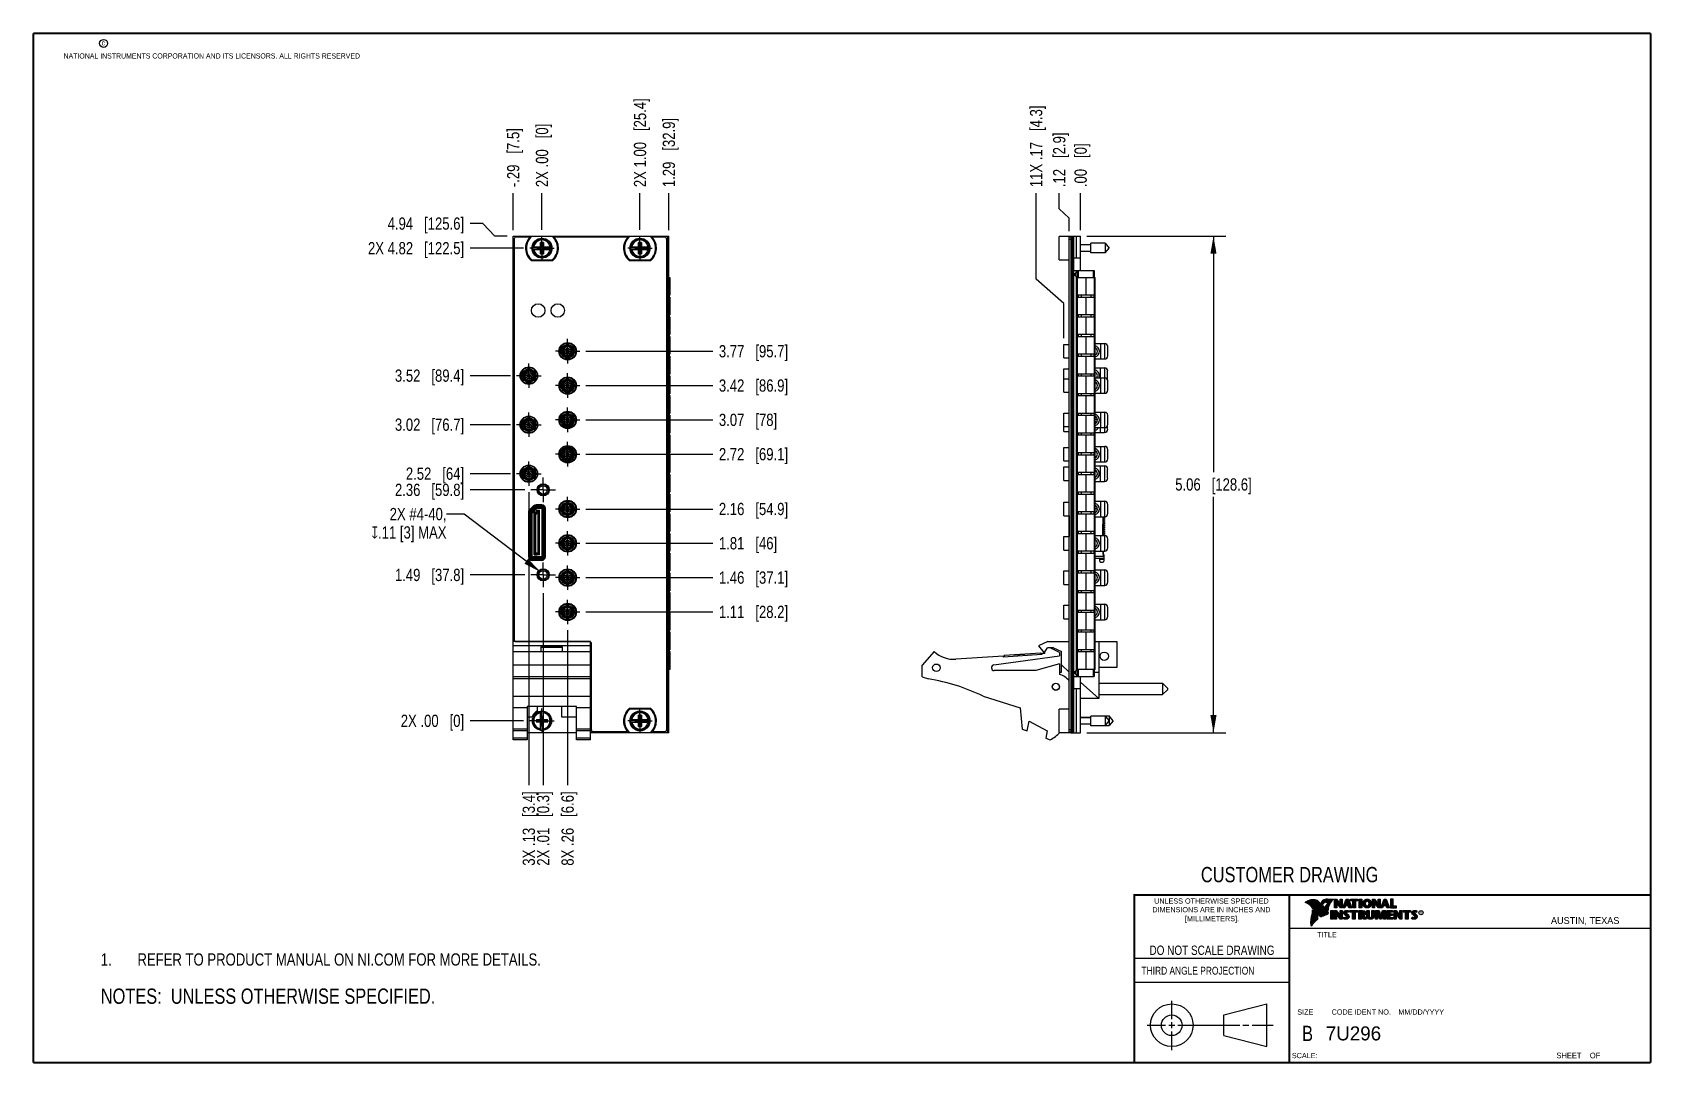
# Model space of a CAD drawing. Header units: inches. Extents: x 0.2 to 16.8, y 0.2 to 10.8.
import ezdxf

# ---------------------------------------------------------------- set-up
doc = ezdxf.new("R2010")
doc.units = ezdxf.units.IN
doc.header["$LTSCALE"] = 0.935
doc.header["$MEASUREMENT"] = 0
doc.linetypes.add('CENTER', pattern=[0.6, 0.375, -0.075, 0.075, -0.075])
doc.layers.get('0').update_dxf_attribs({"linetype": 'CONTINUOUS'})
for name, color, linetype in [('02___PRT_ALL_AXES', 7, 'CONTINUOUS'), ('DETAIL', 7, 'CONTINUOUS'), ('DIMENSIONS', 7, 'CONTINUOUS')]:
    doc.layers.add(name, color=color, linetype=linetype)
doc.styles.get("Standard").update_dxf_attribs({"font": 'txt', "width": 0.8})
doc.styles.add('TEXTSTYLE_2', font='txt')
doc.styles.add('TEXTSTYLE_3', font='txt', dxfattribs={"width": 0.95})
doc.dimstyles.new('DIMSTYLE_1', dxfattribs={"dimtxt": 0.125, "dimasz": 0.18, "dimexe": 0.125, "dimexo": 0.0625, "dimgap": 0.03125, "dimtad": 0, "dimtih": 1, "dimtoh": 1, "dimzin": 4, "dimdsep": 46, "dimtxsty": 'STANDARD', "dimblk": '_FILLED', "dimblk1": '_FILLED', "dimblk2": '_FILLED', "dimcen": 0.09, "dimadec": 0, "dimazin": 0, "dimtp": 0.01, "dimtm": 0.01, "dimtfac": 1, "dimtofl": 0, "dimtmove": 0, "dimatfit": 3, "dimldrblk": '_FILLED', "dimfxl": 1, "dimtolj": 1, "dimtzin": 4, "dimarcsym": 0})
doc.dimstyles.new('DIMSTYLE_2', dxfattribs={"dimtxt": 0.125, "dimasz": 0.18, "dimexe": 0.125, "dimexo": 0.0625, "dimgap": 0.0625, "dimtad": 0, "dimtih": 1, "dimtoh": 1, "dimzin": 4, "dimdsep": 46, "dimtxsty": 'STANDARD', "dimblk": '_FILLED', "dimblk1": '_FILLED', "dimblk2": '_FILLED', "dimcen": 0.09, "dimadec": 0, "dimazin": 0, "dimtp": 0.01, "dimtm": 0.01, "dimtfac": 1, "dimtofl": 0, "dimtmove": 0, "dimatfit": 3, "dimldrblk": '_FILLED', "dimfxl": 1, "dimtolj": 1, "dimtzin": 4, "dimarcsym": 0})
doc.dimstyles.get("Standard").update_dxf_attribs({"dimtxt": 0.125, "dimasz": 0.18, "dimexe": 0.125, "dimexo": 0.0625, "dimgap": 0.09, "dimtad": 0, "dimtih": 1, "dimtoh": 1, "dimdec": 3, "dimzin": 4, "dimdsep": 46, "dimtxsty": 'STANDARD', "dimblk": '_FILLED', "dimblk1": '_FILLED', "dimblk2": '_FILLED', "dimcen": 0.09, "dimadec": 0, "dimazin": 0, "dimtol": 1, "dimtp": 0.01, "dimtm": 0.01, "dimtfac": 1, "dimtdec": 3, "dimtofl": 0, "dimtmove": 0, "dimatfit": 3, "dimldrblk": '_FILLED', "dimfxl": 1, "dimtolj": 1, "dimtzin": 4, "dimarcsym": 0})

msp = doc.modelspace()

# ---------------------------------------------------------------- texts
at = {"color": 2, "linetype": 'CONTINUOUS', "attachment_point": 1, "line_spacing_factor": 0.9}
for s, insert, char_height, width in [('c', (0.946, 10.689), 0.053, 0.0424), ('NATIONAL INSTRUMENTS CORPORATION AND ITS LICENSORS. ALL RIGHTS RESERVED', (0.558, 10.555), 0.053, 3.0104), ('THIRD ANGLE PROJECTION', (11.556, 1.238), 0.08, 1.408)]:
    msp.add_mtext(s, dxfattribs=dict(at, insert=insert, char_height=char_height, width=width))
at = {"color": 7, "linetype": 'CONTINUOUS', "attachment_point": 2, "line_spacing_factor": 0.9}
for s, insert, char_height, width in [('CUSTOMER DRAWING', (13.067, 2.256), 0.15625, 2), ('DO NOT SCALE DRAWING', (12.275, 1.454), 0.095, 1.52), ('B', (13.25, 0.636), 0.156, 0.125)]:
    msp.add_mtext(s, dxfattribs=dict(at, insert=insert, char_height=char_height, width=width))
at = {"color": 2, "linetype": 'CONTINUOUS', "line_spacing_factor": 0.9}
for s, insert, char_height, width, attachment_point, style in [('DIMENSIONS ARE IN INCHES AND', (12.269, 1.847), 0.05325, 1.49111, 2, 'TEXTSTYLE_2'), ('UNLESS OTHERWISE SPECIFIED', (12.269, 1.935), 0.05325, 1.3846, 2, 'TEXTSTYLE_2'), ('[MILLIMETERS].', (12.275, 1.755), 0.05325, 0.74556, 2, 'TEXTSTYLE_2'), ('R', (14.397, 1.8), 0.0217, 0.02174, 1, 'TEXTSTYLE_2'), ('AUSTIN, TEXAS', (15.733, 1.744), 0.06962, 0.90502, 1, 'TEXTSTYLE_2'), ('TITLE', (13.347, 1.593), 0.0533, 0.26627, 1, 'TEXTSTYLE_2'), ('SIZE', (13.145, 0.803), 0.0533, 0.21302, 1, 'TEXTSTYLE_2'), ('CODE IDENT NO.', (13.798, 0.803), 0.05325, 0.70828, 2, 'TEXTSTYLE_3'), ('MM/DD/YYYY', (14.176, 0.803), 0.0533, 0.53254, 1, 'TEXTSTYLE_2'), ('SCALE:', (13.09, 0.359), 0.0533, 0.31952, 1, 'TEXTSTYLE_2'), ('SHEET    OF', (15.789, 0.362), 0.05726, 0.62988, 1, 'TEXTSTYLE_2')]:
    msp.add_mtext(s, dxfattribs=dict(at, insert=insert, char_height=char_height, width=width, attachment_point=attachment_point, style=style))
at = {"color": 7, "linetype": 'CONTINUOUS', "insert": (13.436, 0.63), "char_height": 0.1432, "width": 0.71578, "attachment_point": 1, "line_spacing_factor": 0.9, "style": 'TEXTSTYLE_2'}
msp.add_mtext('7U296', dxfattribs=at)
at = {"layer": 'DETAIL', "color": 2, "linetype": 'CONTINUOUS', "insert": (4.465, 5.918), "char_height": 0.125, "width": 1.37708, "attachment_point": 3, "line_spacing_factor": 0.9}
msp.add_mtext('2X #4-40,\\P\\Fgdt;{\\Fgdt;x}\\Ftxt;.11 [3] MAX ', dxfattribs=at)

# ---------------------------------------------------------------- blocks, each defined once
blk = doc.blocks.new('CUSTOM_NOTE_BL0', base_point=(3.675, 1.312))
at = {"color": 2, "linetype": 'CONTINUOUS', "width": 0.8}
for s, p in [('1.', (0.938, 1.25)), ('REFER TO PRODUCT MANUAL ON NI.COM FOR MORE DETAILS.', (1.312, 1.25))]:
    blk.add_text(s, height=0.125, dxfattribs=at).set_placement(p)
blk = doc.blocks.new('*D0')
at = {"layer": 'DIMENSIONS', "color": 2, "linetype": 'CONTINUOUS'}
blk.add_line((5.264, 5.235), (4.708, 5.235), dxfattribs=at)
at = {"layer": 'DIMENSIONS', "color": 2, "linetype": 'CONTINUOUS', "insert": (4.645, 5.297), "char_height": 0.125, "width": 1.125, "attachment_point": 3, "line_spacing_factor": 0.9}
blk.add_mtext('1.49{\\Ftxt.shx;\\W1.000000;\\H0.125000; }[37.8]', dxfattribs=at)
blk = doc.blocks.new('_FILLED')
at = {"color": 0, "linetype": 'BYBLOCK'}
blk.add_solid([(0, 0), (-1, 0.174), (-1, -0.174)], dxfattribs=at)
blk = doc.blocks.new('*D1')
at = {"layer": 'DIMENSIONS', "color": 2, "linetype": 'CONTINUOUS'}
blk.add_line((5.251, 3.747), (4.708, 3.747), dxfattribs=at)
at = {"layer": 'DIMENSIONS', "color": 2, "linetype": 'CONTINUOUS', "insert": (4.645, 3.809), "char_height": 0.125, "width": 1.025, "attachment_point": 3, "line_spacing_factor": 0.9}
blk.add_mtext('2X .00{\\Ftxt.shx;\\W1.000000;\\H0.125000; }[0]', dxfattribs=at)
blk = doc.blocks.new('*D2')
at = {"layer": 'DIMENSIONS', "color": 2, "linetype": 'CONTINUOUS'}
blk.add_line((5.264, 6.102), (4.708, 6.102), dxfattribs=at)
at = {"layer": 'DIMENSIONS', "color": 2, "linetype": 'CONTINUOUS', "insert": (4.645, 6.165), "char_height": 0.125, "width": 1.125, "attachment_point": 3, "line_spacing_factor": 0.9}
blk.add_mtext('2.36{\\Ftxt.shx;\\W1.000000;\\H0.125000; }[59.8]', dxfattribs=at)
blk = doc.blocks.new('*D3')
at = {"layer": 'DIMENSIONS', "color": 2, "linetype": 'CONTINUOUS'}
blk.add_line((5.117, 6.267), (4.708, 6.267), dxfattribs=at)
at = {"layer": 'DIMENSIONS', "color": 2, "linetype": 'CONTINUOUS', "insert": (4.645, 6.33), "char_height": 0.125, "width": 0.925, "attachment_point": 3, "line_spacing_factor": 0.9}
blk.add_mtext('2.52{\\Ftxt.shx;\\W1.000000;\\H0.125000; }[64]', dxfattribs=at)
blk = doc.blocks.new('*D4')
at = {"layer": 'DIMENSIONS', "color": 2, "linetype": 'CONTINUOUS'}
blk.add_line((5.117, 6.767), (4.708, 6.767), dxfattribs=at)
at = {"layer": 'DIMENSIONS', "color": 2, "linetype": 'CONTINUOUS', "insert": (4.645, 6.83), "char_height": 0.125, "width": 1.125, "attachment_point": 3, "line_spacing_factor": 0.9}
blk.add_mtext('3.02{\\Ftxt.shx;\\W1.000000;\\H0.125000; }[76.7]', dxfattribs=at)
blk = doc.blocks.new('*D5')
at = {"layer": 'DIMENSIONS', "color": 2, "linetype": 'CONTINUOUS'}
blk.add_line((5.117, 7.267), (4.708, 7.267), dxfattribs=at)
at = {"layer": 'DIMENSIONS', "color": 2, "linetype": 'CONTINUOUS', "insert": (4.645, 7.33), "char_height": 0.125, "width": 1.125, "attachment_point": 3, "line_spacing_factor": 0.9}
blk.add_mtext('3.52{\\Ftxt.shx;\\W1.000000;\\H0.125000; }[89.4]', dxfattribs=at)
blk = doc.blocks.new('*D6')
at = {"layer": 'DIMENSIONS', "color": 2, "linetype": 'CONTINUOUS'}
blk.add_line((5.251, 8.568), (4.708, 8.568), dxfattribs=at)
at = {"layer": 'DIMENSIONS', "color": 2, "linetype": 'CONTINUOUS', "insert": (4.645, 8.63), "char_height": 0.125, "width": 1.525, "attachment_point": 3, "line_spacing_factor": 0.9}
blk.add_mtext('2X 4.82{\\Ftxt.shx;\\W1.000000;\\H0.125000; }[122.5]', dxfattribs=at)
blk = doc.blocks.new('*D7')
at = {"layer": 'DIMENSIONS', "color": 2, "linetype": 'CONTINUOUS'}
for p, q in [((4.834, 8.818), (4.708, 8.818)), ((4.957, 8.69), (4.834, 8.818)), ((5.083, 8.69), (4.957, 8.69))]:
    blk.add_line(p, q, dxfattribs=at)
at = {"layer": 'DIMENSIONS', "color": 2, "linetype": 'CONTINUOUS', "insert": (4.645, 8.881), "char_height": 0.125, "width": 1.225, "attachment_point": 3, "line_spacing_factor": 0.9}
blk.add_mtext('4.94{\\Ftxt.shx;\\W1.000000;\\H0.125000; }[125.6]', dxfattribs=at)
blk = doc.blocks.new('*D8')
at = {"layer": 'DIMENSIONS', "color": 2, "linetype": 'CONTINUOUS'}
blk.add_line((5.888, 4.857), (7.181, 4.857), dxfattribs=at)
at = {"layer": 'DIMENSIONS', "color": 2, "linetype": 'CONTINUOUS', "insert": (7.244, 4.92), "char_height": 0.125, "width": 1.125, "attachment_point": 1, "line_spacing_factor": 0.9}
blk.add_mtext('1.11{\\Ftxt.shx;\\W1.000000;\\H0.125000; }[28.2]', dxfattribs=at)
blk = doc.blocks.new('*D9')
at = {"layer": 'DIMENSIONS', "color": 2, "linetype": 'CONTINUOUS'}
blk.add_line((5.888, 5.207), (7.181, 5.207), dxfattribs=at)
at = {"layer": 'DIMENSIONS', "color": 2, "linetype": 'CONTINUOUS', "insert": (7.244, 5.27), "char_height": 0.125, "width": 1.125, "attachment_point": 1, "line_spacing_factor": 0.9}
blk.add_mtext('1.46{\\Ftxt.shx;\\W1.000000;\\H0.125000; }[37.1]', dxfattribs=at)
blk = doc.blocks.new('*D10')
at = {"layer": 'DIMENSIONS', "color": 2, "linetype": 'CONTINUOUS'}
blk.add_line((5.888, 5.557), (7.181, 5.557), dxfattribs=at)
at = {"layer": 'DIMENSIONS', "color": 2, "linetype": 'CONTINUOUS', "insert": (7.244, 5.62), "char_height": 0.125, "width": 0.925, "attachment_point": 1, "line_spacing_factor": 0.9}
blk.add_mtext('1.81{\\Ftxt.shx;\\W1.000000;\\H0.125000; }[46]', dxfattribs=at)
blk = doc.blocks.new('*D11')
at = {"layer": 'DIMENSIONS', "color": 2, "linetype": 'CONTINUOUS'}
blk.add_line((5.888, 5.907), (7.181, 5.907), dxfattribs=at)
at = {"layer": 'DIMENSIONS', "color": 2, "linetype": 'CONTINUOUS', "insert": (7.244, 5.97), "char_height": 0.125, "width": 1.125, "attachment_point": 1, "line_spacing_factor": 0.9}
blk.add_mtext('2.16{\\Ftxt.shx;\\W1.000000;\\H0.125000; }[54.9]', dxfattribs=at)
blk = doc.blocks.new('*D12')
at = {"layer": 'DIMENSIONS', "color": 2, "linetype": 'CONTINUOUS'}
blk.add_line((5.888, 6.466), (7.181, 6.466), dxfattribs=at)
at = {"layer": 'DIMENSIONS', "color": 2, "linetype": 'CONTINUOUS', "insert": (7.244, 6.529), "char_height": 0.125, "width": 1.125, "attachment_point": 1, "line_spacing_factor": 0.9}
blk.add_mtext('2.72{\\Ftxt.shx;\\W1.000000;\\H0.125000; }[69.1]', dxfattribs=at)
blk = doc.blocks.new('*D13')
at = {"layer": 'DIMENSIONS', "color": 2, "linetype": 'CONTINUOUS'}
blk.add_line((5.888, 6.816), (7.181, 6.816), dxfattribs=at)
at = {"layer": 'DIMENSIONS', "color": 2, "linetype": 'CONTINUOUS', "insert": (7.244, 6.879), "char_height": 0.125, "width": 0.925, "attachment_point": 1, "line_spacing_factor": 0.9}
blk.add_mtext('3.07{\\Ftxt.shx;\\W1.000000;\\H0.125000; }[78]', dxfattribs=at)
blk = doc.blocks.new('*D14')
at = {"layer": 'DIMENSIONS', "color": 2, "linetype": 'CONTINUOUS'}
blk.add_line((5.888, 7.166), (7.181, 7.166), dxfattribs=at)
at = {"layer": 'DIMENSIONS', "color": 2, "linetype": 'CONTINUOUS', "insert": (7.244, 7.229), "char_height": 0.125, "width": 1.125, "attachment_point": 1, "line_spacing_factor": 0.9}
blk.add_mtext('3.42{\\Ftxt.shx;\\W1.000000;\\H0.125000; }[86.9]', dxfattribs=at)
blk = doc.blocks.new('*D15')
at = {"layer": 'DIMENSIONS', "color": 2, "linetype": 'CONTINUOUS'}
blk.add_line((5.888, 7.516), (7.181, 7.516), dxfattribs=at)
at = {"layer": 'DIMENSIONS', "color": 2, "linetype": 'CONTINUOUS', "insert": (7.244, 7.579), "char_height": 0.125, "width": 1.125, "attachment_point": 1, "line_spacing_factor": 0.9}
blk.add_mtext('3.77{\\Ftxt.shx;\\W1.000000;\\H0.125000; }[95.7]', dxfattribs=at)
blk = doc.blocks.new('*D16')
at = {"layer": 'DIMENSIONS', "color": 2, "linetype": 'CONTINUOUS'}
blk.add_line((6.439, 8.755), (6.439, 9.127), dxfattribs=at)
at = {"layer": 'DIMENSIONS', "color": 2, "linetype": 'CONTINUOUS', "insert": (6.377, 9.19), "char_height": 0.125, "width": 1.425, "attachment_point": 1, "rotation": 90, "line_spacing_factor": 0.9}
blk.add_mtext('2X 1.00{\\Ftxt.shx;\\W1.000000;\\H0.125000; }[25.4]', dxfattribs=at)
blk = doc.blocks.new('*D17')
at = {"layer": 'DIMENSIONS', "color": 2, "linetype": 'CONTINUOUS'}
blk.add_line((5.439, 8.755), (5.439, 9.127), dxfattribs=at)
at = {"layer": 'DIMENSIONS', "color": 2, "linetype": 'CONTINUOUS', "insert": (5.377, 9.19), "char_height": 0.125, "width": 1.025, "attachment_point": 1, "rotation": 90, "line_spacing_factor": 0.9}
blk.add_mtext('2X .00{\\Ftxt.shx;\\W1.000000;\\H0.125000; }[0]', dxfattribs=at)
blk = doc.blocks.new('*D18')
at = {"layer": 'DIMENSIONS', "color": 2, "linetype": 'CONTINUOUS'}
blk.add_line((5.145, 8.752), (5.145, 9.127), dxfattribs=at)
at = {"layer": 'DIMENSIONS', "color": 2, "linetype": 'CONTINUOUS', "insert": (5.083, 9.19), "char_height": 0.125, "width": 1.025, "attachment_point": 1, "rotation": 90, "line_spacing_factor": 0.9}
blk.add_mtext('-.29{\\Ftxt.shx;\\W1.000000;\\H0.125000; }[7.5]', dxfattribs=at)
blk = doc.blocks.new('*D19')
at = {"layer": 'DIMENSIONS', "color": 2, "linetype": 'CONTINUOUS'}
blk.add_line((6.733, 8.752), (6.733, 9.127), dxfattribs=at)
at = {"layer": 'DIMENSIONS', "color": 2, "linetype": 'CONTINUOUS', "insert": (6.671, 9.19), "char_height": 0.125, "width": 1.125, "attachment_point": 1, "rotation": 90, "line_spacing_factor": 0.9}
blk.add_mtext('1.29{\\Ftxt.shx;\\W1.000000;\\H0.125000; }[32.9]', dxfattribs=at)
blk = doc.blocks.new('*D20')
at = {"layer": 'DIMENSIONS', "color": 2, "linetype": 'CONTINUOUS'}
for p, q in [((10.997, 8.69), (12.415, 8.69)), ((12.29, 8.69), (12.29, 6.282)), ((12.29, 3.625), (12.29, 6.032)), ((10.997, 3.625), (12.415, 3.625))]:
    blk.add_line(p, q, dxfattribs=at)
at = {"layer": 'DIMENSIONS', "color": 2, "linetype": 'CONTINUOUS', "xscale": 0.18, "yscale": 0.18, "zscale": 0.18}
for p, rotation in [((12.29, 8.69), 90), ((12.29, 3.625), 270)]:
    blk.add_blockref('_FILLED', p, dxfattribs=dict(at, rotation=rotation))
at = {"layer": 'DIMENSIONS', "color": 2, "linetype": 'CONTINUOUS', "insert": (12.29, 6.22), "char_height": 0.125, "width": 1.225, "attachment_point": 2, "line_spacing_factor": 0.9}
blk.add_mtext('5.06{\\Ftxt.shx;\\W1.000000;\\H0.125000; }[128.6]', dxfattribs=at)
blk = doc.blocks.new('*D21')
at = {"layer": 'DIMENSIONS', "color": 2, "linetype": 'CONTINUOUS'}
for p, q in [((10.716, 8.968), (10.716, 9.127)), ((10.819, 8.873), (10.716, 8.968)), ((10.819, 8.742), (10.819, 8.873))]:
    blk.add_line(p, q, dxfattribs=at)
at = {"layer": 'DIMENSIONS', "color": 2, "linetype": 'CONTINUOUS', "insert": (10.654, 9.19), "char_height": 0.125, "width": 0.925, "attachment_point": 1, "rotation": 90, "line_spacing_factor": 0.9}
blk.add_mtext('.12{\\Ftxt.shx;\\W1.000000;\\H0.125000; }[2.9]', dxfattribs=at)
blk = doc.blocks.new('*D22')
at = {"layer": 'DIMENSIONS', "color": 2, "linetype": 'CONTINUOUS'}
blk.add_line((10.934, 8.752), (10.934, 9.127), dxfattribs=at)
at = {"layer": 'DIMENSIONS', "color": 2, "linetype": 'CONTINUOUS', "insert": (10.872, 9.19), "char_height": 0.125, "width": 0.725, "attachment_point": 1, "rotation": 90, "line_spacing_factor": 0.9}
blk.add_mtext('.00{\\Ftxt.shx;\\W1.000000;\\H0.125000; }[0]', dxfattribs=at)
blk = doc.blocks.new('*D23')
at = {"layer": 'DIMENSIONS', "color": 2, "linetype": 'CONTINUOUS'}
for p, q in [((10.481, 8.251), (10.481, 9.127)), ((10.764, 8.004), (10.481, 8.251)), ((10.764, 7.648), (10.764, 8.004))]:
    blk.add_line(p, q, dxfattribs=at)
at = {"layer": 'DIMENSIONS', "color": 2, "linetype": 'CONTINUOUS', "insert": (10.418, 9.19), "char_height": 0.125, "width": 1.325, "attachment_point": 1, "rotation": 90, "line_spacing_factor": 0.9}
blk.add_mtext('11X .17{\\Ftxt.shx;\\W1.000000;\\H0.125000; }[4.3]', dxfattribs=at)
blk = doc.blocks.new('*D24')
at = {"layer": 'DIMENSIONS', "color": 2, "linetype": 'CONTINUOUS'}
blk.add_line((5.451, 5.047), (5.451, 3.089), dxfattribs=at)
at = {"layer": 'DIMENSIONS', "color": 2, "linetype": 'CONTINUOUS', "insert": (5.389, 3.027), "char_height": 0.125, "width": 1.225, "attachment_point": 3, "rotation": 90, "line_spacing_factor": 0.9}
blk.add_mtext('2X .01{\\Ftxt.shx;\\W1.000000;\\H0.125000; }[0.3]', dxfattribs=at)
blk = doc.blocks.new('*D25')
at = {"layer": 'DIMENSIONS', "color": 2, "linetype": 'CONTINUOUS'}
blk.add_line((5.701, 4.67), (5.701, 3.089), dxfattribs=at)
at = {"layer": 'DIMENSIONS', "color": 2, "linetype": 'CONTINUOUS', "insert": (5.638, 3.027), "char_height": 0.125, "width": 1.225, "attachment_point": 3, "rotation": 90, "line_spacing_factor": 0.9}
blk.add_mtext('8X .26{\\Ftxt.shx;\\W1.000000;\\H0.125000; }[6.6]', dxfattribs=at)
blk = doc.blocks.new('*D26')
at = {"layer": 'DIMENSIONS', "color": 2, "linetype": 'CONTINUOUS'}
blk.add_line((5.305, 6.08), (5.305, 3.089), dxfattribs=at)
at = {"layer": 'DIMENSIONS', "color": 2, "linetype": 'CONTINUOUS', "insert": (5.242, 3.027), "char_height": 0.125, "width": 1.225, "attachment_point": 3, "rotation": 90, "line_spacing_factor": 0.9}
blk.add_mtext('3X .13{\\Ftxt.shx;\\W1.000000;\\H0.125000; }[3.4]', dxfattribs=at)
blk = doc.blocks.new('NOTES_HEADER_BL1', base_point=(3.1215, 0.9375))
at = {"layer": 'DETAIL', "color": 2, "linetype": 'CONTINUOUS', "width": 0.8}
blk.add_text('NOTES:  UNLESS OTHERWISE SPECIFIED.', height=0.156, dxfattribs=at).set_placement((0.9375, 0.8595))

# ---------------------------------------------------------------- dimensions: what is measured, and where the dimension line sits
at = {"layer": 'DIMENSIONS', "color": 2, "linetype": 'CONTINUOUS'}
for feature_location, offset, dtype, origin, text, picture, middle in [((6.439, 8.755), (0, 0.372), 1, (5.439, 8.693), '2X <>', '*D16', (6.439, 9.902)), ((10.7639, 7.6479), (-0.283, 1.4795), 0, (10.9342, 7.4834), '11X <>', '*D23', (10.4809, 9.8524)), ((5.145, 8.752), (0, 0.375), 1, (5.439, 8.69), '-<>', '*D18', (5.145, 9.702)), ((5.439015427, 8.755457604), (0, 0.3719), 1, (5.439015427, 8.692957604), '2X <>', '*D17', (5.439015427, 9.702357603)), ((5.251, 8.568), (-0.544, 0), 0, (5.314, 3.747), '2X <>', '*D6', (3.883, 8.568)), ((5.305, 6.08), (0, -2.991), 1, (5.439, 6.142), '3X <>', '*D26', (5.305, 2.414)), ((5.451, 5.047), (0, -1.958), 1, (5.439, 5.11), '2X <>', '*D24', (5.451, 2.414)), ((5.701, 4.67), (0, -1.58), 1, (5.439, 4.732), '8X <>', '*D25', (5.701, 2.414)), ((5.251415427, 3.746947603), (-0.5439, 0), 0, (5.313915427, 3.746947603), '2X <>', '*D1', (4.132515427, 3.746947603))]:
    dim = msp.add_ordinate_dim(feature_location=feature_location, offset=offset, dtype=dtype, origin=origin, text=text, dimstyle='DIMSTYLE_1', dxfattribs=at)
    dim.commit()
    dim.dimension.update_dxf_attribs({"geometry": picture, "text_midpoint": middle})
for feature_location, offset, dtype, origin, picture, middle in [((6.733, 8.752), (0, 0.375), 1, (5.439, 8.69), '*D19', (6.733, 9.752)), ((10.819, 8.742), (-0.103, 0.385), 0, (10.934, 8.69), '*D21', (10.716, 9.652)), ((10.934175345, 8.752357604), (0, 0.375), 1, (10.934175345, 8.689857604), '*D22', (10.934175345, 9.552357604)), ((5.083, 8.69), (-0.375, 0.128), 0, (5.145, 3.747), '*D7', (4.033, 8.818)), ((5.888, 7.516), (1.293, 0), 0, (5.826, 3.747), '*D15', (7.806, 7.516)), ((5.117, 7.267), (-0.41, 0), 0, (5.18, 3.747), '*D5', (4.083, 7.267)), ((5.888, 7.166), (1.293, 0), 0, (5.826, 3.747), '*D14', (7.806, 7.166)), ((5.117, 6.767), (-0.41, 0), 0, (5.18, 3.747), '*D4', (4.083, 6.767)), ((5.888, 6.816), (1.293, 0), 0, (5.826, 3.747), '*D13', (7.706, 6.816)), ((5.888, 6.466), (1.293, 0), 0, (5.826, 3.747), '*D12', (7.806, 6.466)), ((5.117, 6.267), (-0.41, 0), 0, (5.18, 3.747), '*D3', (4.183, 6.267)), ((5.2636, 6.1025), (-0.5561, 0), 0, (5.3261, 3.7469), '*D2', (4.0825, 6.1025)), ((5.888, 5.907), (1.293, 0), 0, (5.826, 3.747), '*D11', (7.806, 5.907)), ((5.888, 5.557), (1.293, 0), 0, (5.826, 3.747), '*D10', (7.706, 5.557)), ((5.264, 5.235), (-0.556, 0), 0, (5.314, 3.747), '*D0', (4.083, 5.235)), ((5.888, 5.207), (1.293, 0), 0, (5.826, 3.747), '*D9', (7.806, 5.207)), ((5.888, 4.857), (1.293, 0), 0, (5.826, 3.747), '*D8', (7.806, 4.857))]:
    dim = msp.add_ordinate_dim(feature_location=feature_location, offset=offset, dtype=dtype, origin=origin, dimstyle='DIMSTYLE_1', dxfattribs=at)
    dim.commit()
    dim.dimension.update_dxf_attribs({"geometry": picture, "text_midpoint": middle})
dim = msp.add_linear_dim(base=(12.29038, 8.68986), p1=(10.93418, 3.62495), p2=(10.93418, 8.68986), angle=90, dimstyle='DIMSTYLE_2', dxfattribs=at)
dim.commit()
dim.dimension.update_dxf_attribs({"geometry": '*D20', "text_midpoint": (12.29038, 6.1574), "dimtype": 160})

# ---------------------------------------------------------------- linework, layer by layer
at = {"color": 7, "linetype": 'CONTINUOUS'}
for p, q in [((5.145, 3.552), (5.145, 8.69)), ((5.145, 8.69), (6.733, 8.69)), ((5.155, 8.66), (5.155, 4.575)), ((5.314, 8.68), (5.175, 8.68)), ((5.543, 8.686), (5.335, 8.686)), ((5.425, 8.511), (5.453, 8.625)), ((5.425, 8.582), (5.425, 8.625)), ((5.453, 8.511), (5.425, 8.625)), ((5.453, 8.625), (5.425, 8.625)), ((5.453, 8.625), (5.453, 8.582)), ((6.314, 8.68), (5.564, 8.68)), ((6.543, 8.686), (6.335, 8.686)), ((6.425, 8.511), (6.453, 8.625)), ((6.425, 8.582), (6.425, 8.625)), ((6.453, 8.511), (6.425, 8.625)), ((6.453, 8.625), (6.425, 8.625)), ((6.453, 8.625), (6.453, 8.582)), ((6.691, 8.68), (6.564, 8.68)), ((6.711, 8.66), (6.711, 3.655)), ((6.733, 3.625), (6.733, 8.69)), ((10.714, 8.449), (10.714, 8.686)), ((10.834, 8.686), (10.714, 8.686)), ((10.819, 3.635), (10.819, 8.68)), ((10.834, 8.68), (10.819, 8.68)), ((10.834, 8.69), (10.834, 3.625)), ((10.834, 8.69), (10.934, 8.69)), ((10.864, 3.625), (10.864, 8.69)), ((10.934, 8.34), (10.934, 8.69)), ((11.038, 8.603), (10.934, 8.603)), ((11.038, 8.519), (11.038, 8.617)), ((11.186, 8.617), (11.038, 8.617)), ((11.186, 8.617), (11.186, 8.519)), ((11.186, 8.617), (11.227, 8.568)), ((5.546, 8.439), (5.332, 8.439)), ((5.335, 8.449), (5.543, 8.449)), ((5.344, 8.582), (5.427, 8.582)), ((5.344, 8.554), (5.427, 8.554)), ((5.39, 8.58), (5.39, 8.556)), ((5.39, 8.58), (5.488, 8.556)), ((5.39, 8.556), (5.488, 8.58)), ((5.39, 8.58), (5.427, 8.58)), ((5.427, 8.556), (5.39, 8.556)), ((5.425, 8.511), (5.425, 8.554)), ((5.425, 8.511), (5.453, 8.511)), ((5.427, 8.58), (5.427, 8.582)), ((5.427, 8.556), (5.451, 8.58)), ((5.451, 8.556), (5.427, 8.58)), ((5.427, 8.556), (5.427, 8.554)), ((5.451, 8.58), (5.451, 8.582)), ((5.451, 8.582), (5.534, 8.582)), ((5.451, 8.58), (5.488, 8.58)), ((5.451, 8.556), (5.451, 8.554)), ((5.488, 8.556), (5.451, 8.556)), ((5.451, 8.554), (5.534, 8.554)), ((5.453, 8.554), (5.453, 8.511)), ((5.488, 8.58), (5.488, 8.556)), ((6.546, 8.439), (6.332, 8.439)), ((6.335, 8.449), (6.543, 8.449)), ((6.344, 8.582), (6.427, 8.582)), ((6.344, 8.554), (6.427, 8.554)), ((6.39, 8.58), (6.39, 8.556)), ((6.39, 8.556), (6.488, 8.58)), ((6.39, 8.58), (6.427, 8.58)), ((6.39, 8.58), (6.488, 8.556)), ((6.427, 8.556), (6.39, 8.556)), ((6.425, 8.511), (6.425, 8.554)), ((6.425, 8.511), (6.453, 8.511)), ((6.427, 8.58), (6.427, 8.582)), ((6.427, 8.556), (6.451, 8.58)), ((6.451, 8.556), (6.427, 8.58)), ((6.427, 8.556), (6.427, 8.554)), ((6.451, 8.58), (6.451, 8.582)), ((6.451, 8.582), (6.534, 8.582)), ((6.451, 8.58), (6.488, 8.58)), ((6.451, 8.556), (6.451, 8.554)), ((6.488, 8.556), (6.451, 8.556)), ((6.451, 8.554), (6.534, 8.554)), ((6.453, 8.554), (6.453, 8.511)), ((6.488, 8.58), (6.488, 8.556)), ((10.712, 8.582), (10.714, 8.582)), ((10.714, 8.554), (10.712, 8.554)), ((10.714, 8.449), (10.819, 8.449)), ((10.934, 8.465), (10.864, 8.465)), ((11.038, 8.533), (10.934, 8.533)), ((11.186, 8.519), (11.038, 8.519)), ((11.186, 8.519), (11.227, 8.568)), ((6.733, 8.27), (6.744, 8.27)), ((6.744, 8.088), (6.744, 8.27)), ((10.864, 8.34), (11.074, 8.34)), ((10.874, 8.287), (10.874, 8.313)), ((10.886, 8.303), (10.874, 8.313)), ((10.874, 8.287), (10.886, 8.297)), ((10.886, 8.319), (10.887, 8.32)), ((10.886, 8.319), (10.886, 8.28)), ((10.886, 8.28), (10.887, 8.279)), ((10.887, 8.279), (10.887, 8.32)), ((10.887, 8.32), (10.904, 8.32)), ((10.887, 8.279), (10.904, 8.279)), ((10.895, 4.27), (10.895, 8.27)), ((10.895, 8.27), (11.083, 8.27)), ((10.904, 8.34), (10.904, 8.27)), ((11.074, 8.34), (11.074, 8.27)), ((11.083, 4.27), (11.083, 8.27)), ((6.736, 8.088), (6.736, 8.069)), ((6.744, 8.088), (6.736, 8.088)), ((6.736, 8.069), (6.744, 8.069)), ((6.744, 7.887), (6.744, 8.069)), ((10.91, 8.088), (10.91, 8.069)), ((11.068, 8.088), (10.91, 8.088)), ((10.91, 8.069), (11.068, 8.069)), ((10.939, 8.088), (10.939, 8.069)), ((11.04, 8.088), (11.04, 8.069)), ((11.068, 8.088), (11.068, 8.069)), ((6.736, 7.887), (6.736, 7.868)), ((6.744, 7.887), (6.736, 7.887)), ((6.736, 7.868), (6.744, 7.868)), ((6.744, 7.686), (6.744, 7.868)), ((10.91, 7.887), (10.91, 7.868)), ((11.068, 7.887), (10.91, 7.887)), ((10.91, 7.868), (11.068, 7.868)), ((10.939, 7.887), (10.939, 7.868)), ((11.04, 7.887), (11.04, 7.868)), ((11.068, 7.887), (11.068, 7.868)), ((6.736, 7.686), (6.736, 7.667)), ((6.744, 7.686), (6.736, 7.686)), ((6.736, 7.667), (6.744, 7.667)), ((6.744, 7.485), (6.744, 7.667)), ((10.91, 7.686), (10.91, 7.667)), ((11.068, 7.686), (10.91, 7.686)), ((10.91, 7.667), (11.068, 7.667)), ((10.939, 7.686), (10.939, 7.667)), ((11.04, 7.686), (11.04, 7.667)), ((11.068, 7.686), (11.068, 7.667)), ((5.621, 7.54), (5.621, 7.493)), ((5.653, 7.52), (5.657, 7.519)), ((5.653, 7.518), (5.654, 7.518)), ((5.657, 7.519), (5.656, 7.518)), ((5.66, 7.491), (5.664, 7.493)), ((5.661, 7.49), (5.662, 7.49)), ((5.663, 7.546), (5.664, 7.545)), ((5.664, 7.493), (5.663, 7.491)), ((5.664, 7.547), (5.667, 7.544)), ((5.667, 7.544), (5.665, 7.545)), ((5.675, 7.595), (5.727, 7.595)), ((5.727, 7.438), (5.675, 7.438)), ((5.683, 7.472), (5.685, 7.476)), ((5.684, 7.519), (5.692, 7.519)), ((5.684, 7.514), (5.692, 7.514)), ((5.684, 7.471), (5.685, 7.472)), ((5.685, 7.476), (5.685, 7.474)), ((5.688, 7.563), (5.688, 7.562)), ((5.689, 7.563), (5.689, 7.559)), ((5.689, 7.559), (5.689, 7.56)), ((5.698, 7.526), (5.698, 7.533)), ((5.698, 7.5), (5.698, 7.507)), ((5.703, 7.526), (5.703, 7.533)), ((5.703, 7.5), (5.703, 7.507)), ((5.71, 7.519), (5.717, 7.519)), ((5.71, 7.514), (5.717, 7.514)), ((5.713, 7.47), (5.712, 7.474)), ((5.712, 7.474), (5.713, 7.473)), ((5.714, 7.47), (5.714, 7.471)), ((5.718, 7.561), (5.716, 7.557)), ((5.716, 7.557), (5.717, 7.559)), ((5.717, 7.561), (5.717, 7.561)), ((5.738, 7.486), (5.735, 7.489)), ((5.735, 7.489), (5.736, 7.488)), ((5.741, 7.542), (5.737, 7.54)), ((5.737, 7.54), (5.738, 7.541)), ((5.738, 7.487), (5.738, 7.488)), ((5.741, 7.543), (5.74, 7.543)), ((5.744, 7.514), (5.746, 7.515)), ((5.749, 7.513), (5.744, 7.514)), ((5.749, 7.514), (5.748, 7.515)), ((6.736, 7.485), (6.736, 7.466)), ((6.744, 7.485), (6.736, 7.485)), ((6.736, 7.466), (6.744, 7.466)), ((6.744, 7.284), (6.744, 7.466)), ((10.764, 7.448), (10.764, 7.585)), ((10.764, 7.585), (10.819, 7.585)), ((10.764, 7.448), (10.819, 7.448)), ((10.91, 7.485), (10.91, 7.466)), ((11.068, 7.485), (10.91, 7.485)), ((10.91, 7.466), (11.068, 7.466)), ((10.939, 7.485), (10.939, 7.466)), ((11.04, 7.485), (11.04, 7.466)), ((11.068, 7.485), (11.068, 7.466)), ((11.083, 7.595), (11.18, 7.595)), ((11.083, 7.438), (11.18, 7.438)), ((11.136, 7.595), (11.136, 7.438)), ((11.179, 7.595), (11.179, 7.438)), ((11.212, 7.469), (11.212, 7.564)), ((5.225, 7.291), (5.225, 7.244)), ((5.257, 7.27), (5.261, 7.27)), ((5.257, 7.269), (5.258, 7.269)), ((5.261, 7.27), (5.26, 7.269)), ((5.267, 7.297), (5.268, 7.296)), ((5.268, 7.298), (5.271, 7.295)), ((5.271, 7.295), (5.269, 7.295)), ((5.279, 7.346), (5.331, 7.346)), ((5.288, 7.27), (5.296, 7.27)), ((5.292, 7.314), (5.292, 7.312)), ((5.293, 7.314), (5.293, 7.31)), ((5.293, 7.31), (5.293, 7.311)), ((5.302, 7.276), (5.302, 7.284)), ((5.307, 7.276), (5.307, 7.284)), ((5.314, 7.27), (5.321, 7.27)), ((5.322, 7.312), (5.32, 7.308)), ((5.32, 7.308), (5.32, 7.31)), ((5.321, 7.312), (5.321, 7.311)), ((5.345, 7.293), (5.341, 7.291)), ((5.341, 7.291), (5.342, 7.292)), ((5.345, 7.294), (5.344, 7.294)), ((6.736, 7.284), (6.736, 7.265)), ((6.744, 7.284), (6.736, 7.284)), ((10.763, 7.198), (10.763, 7.336)), ((10.763, 7.336), (10.819, 7.336)), ((10.91, 7.284), (10.91, 7.265)), ((11.068, 7.284), (10.91, 7.284)), ((10.939, 7.284), (10.939, 7.265)), ((11.04, 7.284), (11.04, 7.265)), ((11.068, 7.284), (11.068, 7.265)), ((11.083, 7.346), (11.179, 7.346)), ((11.135, 7.346), (11.135, 7.245)), ((11.178, 7.346), (11.178, 7.245)), ((11.21, 7.223), (11.21, 7.315)), ((5.264, 7.242), (5.268, 7.243)), ((5.265, 7.241), (5.266, 7.241)), ((5.268, 7.243), (5.267, 7.242)), ((5.331, 7.189), (5.279, 7.189)), ((5.287, 7.223), (5.289, 7.227)), ((5.288, 7.265), (5.296, 7.265)), ((5.288, 7.222), (5.289, 7.223)), ((5.289, 7.227), (5.289, 7.225)), ((5.302, 7.251), (5.302, 7.258)), ((5.307, 7.251), (5.307, 7.258)), ((5.314, 7.265), (5.321, 7.265)), ((5.317, 7.221), (5.316, 7.225)), ((5.316, 7.225), (5.317, 7.224)), ((5.318, 7.221), (5.318, 7.222)), ((5.342, 7.237), (5.339, 7.24)), ((5.339, 7.24), (5.34, 7.239)), ((5.342, 7.238), (5.342, 7.238)), ((5.353, 7.264), (5.348, 7.265)), ((5.348, 7.265), (5.35, 7.265)), ((5.353, 7.265), (5.352, 7.266)), ((5.621, 7.19), (5.621, 7.143)), ((5.653, 7.17), (5.657, 7.169)), ((5.653, 7.168), (5.654, 7.168)), ((5.657, 7.169), (5.656, 7.168)), ((5.66, 7.141), (5.664, 7.143)), ((5.661, 7.14), (5.662, 7.14)), ((5.663, 7.196), (5.664, 7.195)), ((5.664, 7.143), (5.663, 7.141)), ((5.664, 7.197), (5.667, 7.194)), ((5.667, 7.194), (5.665, 7.195)), ((5.675, 7.245), (5.727, 7.245)), ((5.683, 7.122), (5.685, 7.126)), ((5.684, 7.169), (5.692, 7.169)), ((5.684, 7.164), (5.692, 7.164)), ((5.684, 7.121), (5.685, 7.122)), ((5.685, 7.126), (5.685, 7.124)), ((5.688, 7.213), (5.688, 7.212)), ((5.689, 7.213), (5.689, 7.209)), ((5.689, 7.209), (5.689, 7.21)), ((5.698, 7.176), (5.698, 7.183)), ((5.698, 7.15), (5.698, 7.157)), ((5.703, 7.176), (5.703, 7.183)), ((5.703, 7.15), (5.703, 7.157)), ((5.71, 7.169), (5.717, 7.169)), ((5.71, 7.164), (5.717, 7.164)), ((5.713, 7.12), (5.712, 7.124)), ((5.712, 7.124), (5.713, 7.123)), ((5.714, 7.12), (5.714, 7.121)), ((5.718, 7.211), (5.716, 7.207)), ((5.716, 7.207), (5.717, 7.209)), ((5.718, 7.211), (5.717, 7.211)), ((5.738, 7.136), (5.735, 7.139)), ((5.735, 7.139), (5.736, 7.138)), ((5.741, 7.192), (5.737, 7.19)), ((5.737, 7.19), (5.738, 7.191)), ((5.738, 7.137), (5.738, 7.138)), ((5.741, 7.193), (5.74, 7.193)), ((5.744, 7.164), (5.746, 7.165)), ((5.749, 7.163), (5.744, 7.164)), ((5.749, 7.164), (5.748, 7.165)), ((6.736, 7.265), (6.744, 7.265)), ((6.744, 7.083), (6.744, 7.265)), ((10.763, 7.198), (10.764, 7.198)), ((10.764, 7.098), (10.764, 7.235)), ((10.764, 7.235), (10.819, 7.235)), ((10.91, 7.265), (11.068, 7.265)), ((11.083, 7.245), (11.18, 7.245)), ((11.1, 7.189), (11.083, 7.189)), ((11.136, 7.245), (11.136, 7.088)), ((11.179, 7.245), (11.179, 7.088)), ((11.212, 7.119), (11.212, 7.214)), ((5.727, 7.088), (5.675, 7.088)), ((6.736, 7.083), (6.736, 7.064)), ((6.744, 7.083), (6.736, 7.083)), ((6.736, 7.064), (6.744, 7.064)), ((6.744, 6.882), (6.744, 7.064)), ((10.764, 7.098), (10.819, 7.098)), ((10.91, 7.083), (10.91, 7.064)), ((11.068, 7.083), (10.91, 7.083)), ((10.91, 7.064), (11.068, 7.064)), ((10.939, 7.083), (10.939, 7.064)), ((11.04, 7.083), (11.04, 7.064)), ((11.068, 7.083), (11.068, 7.064)), ((11.083, 7.088), (11.18, 7.088)), ((5.225, 6.791), (5.225, 6.744)), ((5.267, 6.797), (5.268, 6.796)), ((5.268, 6.798), (5.271, 6.795)), ((5.271, 6.795), (5.269, 6.795)), ((5.279, 6.846), (5.331, 6.846)), ((5.292, 6.814), (5.292, 6.812)), ((5.293, 6.814), (5.293, 6.81)), ((5.293, 6.81), (5.293, 6.811)), ((5.302, 6.776), (5.302, 6.784)), ((5.307, 6.776), (5.307, 6.784)), ((5.322, 6.812), (5.32, 6.808)), ((5.32, 6.808), (5.32, 6.81)), ((5.321, 6.812), (5.321, 6.811)), ((5.345, 6.793), (5.341, 6.791)), ((5.341, 6.791), (5.342, 6.792)), ((5.345, 6.794), (5.344, 6.794)), ((5.621, 6.84), (5.621, 6.793)), ((5.653, 6.82), (5.657, 6.819)), ((5.653, 6.818), (5.654, 6.818)), ((5.657, 6.819), (5.656, 6.818)), ((5.66, 6.791), (5.664, 6.793)), ((5.661, 6.79), (5.662, 6.79)), ((5.663, 6.846), (5.664, 6.845)), ((5.664, 6.793), (5.663, 6.791)), ((5.664, 6.847), (5.667, 6.844)), ((5.667, 6.844), (5.665, 6.845)), ((5.675, 6.895), (5.727, 6.895)), ((5.683, 6.772), (5.685, 6.776)), ((5.684, 6.819), (5.692, 6.819)), ((5.684, 6.814), (5.692, 6.814)), ((5.685, 6.776), (5.685, 6.774)), ((5.688, 6.863), (5.688, 6.862)), ((5.689, 6.863), (5.689, 6.859)), ((5.689, 6.859), (5.689, 6.86)), ((5.698, 6.826), (5.698, 6.833)), ((5.698, 6.8), (5.698, 6.807)), ((5.703, 6.826), (5.703, 6.833)), ((5.703, 6.8), (5.703, 6.807)), ((5.71, 6.819), (5.717, 6.819)), ((5.71, 6.814), (5.717, 6.814)), ((5.713, 6.77), (5.712, 6.774)), ((5.712, 6.774), (5.713, 6.773)), ((5.718, 6.861), (5.716, 6.857)), ((5.716, 6.857), (5.717, 6.859)), ((5.717, 6.861), (5.717, 6.861)), ((5.738, 6.786), (5.735, 6.789)), ((5.735, 6.789), (5.736, 6.788)), ((5.741, 6.842), (5.737, 6.84)), ((5.737, 6.84), (5.738, 6.841)), ((5.738, 6.787), (5.738, 6.788)), ((5.741, 6.843), (5.74, 6.843)), ((5.744, 6.814), (5.746, 6.815)), ((5.749, 6.813), (5.744, 6.814)), ((5.749, 6.814), (5.748, 6.815)), ((6.736, 6.882), (6.736, 6.863)), ((6.744, 6.882), (6.736, 6.882)), ((6.736, 6.863), (6.744, 6.863)), ((6.744, 6.681), (6.744, 6.863)), ((10.763, 6.698), (10.763, 6.836)), ((10.763, 6.836), (10.764, 6.836)), ((10.764, 6.748), (10.764, 6.885)), ((10.764, 6.885), (10.819, 6.885)), ((10.91, 6.882), (10.91, 6.863)), ((11.068, 6.882), (10.91, 6.882)), ((10.91, 6.863), (11.068, 6.863)), ((10.939, 6.882), (10.939, 6.863)), ((11.04, 6.882), (11.04, 6.863)), ((11.068, 6.882), (11.068, 6.863)), ((11.083, 6.895), (11.18, 6.895)), ((11.093, 6.846), (11.083, 6.846)), ((11.136, 6.895), (11.136, 6.738)), ((11.179, 6.895), (11.179, 6.738)), ((11.212, 6.769), (11.212, 6.864)), ((5.257, 6.77), (5.261, 6.77)), ((5.257, 6.769), (5.258, 6.769)), ((5.261, 6.77), (5.26, 6.769)), ((5.264, 6.742), (5.268, 6.743)), ((5.265, 6.741), (5.266, 6.741)), ((5.268, 6.743), (5.267, 6.742)), ((5.331, 6.689), (5.279, 6.689)), ((5.287, 6.723), (5.289, 6.727)), ((5.288, 6.77), (5.296, 6.77)), ((5.288, 6.765), (5.296, 6.765)), ((5.288, 6.722), (5.289, 6.723)), ((5.289, 6.727), (5.289, 6.725)), ((5.302, 6.751), (5.302, 6.758)), ((5.307, 6.751), (5.307, 6.758)), ((5.314, 6.77), (5.321, 6.77)), ((5.314, 6.765), (5.321, 6.765)), ((5.317, 6.721), (5.316, 6.725)), ((5.316, 6.725), (5.317, 6.724)), ((5.318, 6.721), (5.318, 6.722)), ((5.342, 6.737), (5.339, 6.74)), ((5.339, 6.74), (5.34, 6.739)), ((5.342, 6.738), (5.342, 6.738)), ((5.353, 6.764), (5.348, 6.765)), ((5.348, 6.765), (5.35, 6.765)), ((5.353, 6.765), (5.352, 6.766)), ((5.727, 6.738), (5.675, 6.738)), ((5.684, 6.771), (5.685, 6.772)), ((5.714, 6.77), (5.714, 6.771)), ((6.744, 6.681), (6.736, 6.681)), ((6.736, 6.681), (6.736, 6.662)), ((6.736, 6.662), (6.744, 6.662)), ((6.744, 6.48), (6.744, 6.662)), ((10.763, 6.698), (10.819, 6.698)), ((10.764, 6.748), (10.819, 6.748)), ((10.91, 6.681), (10.91, 6.662)), ((11.068, 6.681), (10.91, 6.681)), ((10.91, 6.662), (11.068, 6.662)), ((10.939, 6.681), (10.939, 6.662)), ((11.04, 6.681), (11.04, 6.662)), ((11.068, 6.681), (11.068, 6.662)), ((11.083, 6.738), (11.18, 6.738)), ((11.083, 6.689), (11.179, 6.689)), ((11.135, 6.738), (11.135, 6.689)), ((11.178, 6.738), (11.178, 6.689)), ((11.21, 6.72), (11.21, 6.76)), ((5.621, 6.49), (5.621, 6.443)), ((5.653, 6.469), (5.657, 6.469)), ((5.653, 6.468), (5.654, 6.468)), ((5.657, 6.469), (5.656, 6.468)), ((5.663, 6.496), (5.664, 6.495)), ((5.664, 6.497), (5.667, 6.494)), ((5.667, 6.494), (5.665, 6.495)), ((5.675, 6.545), (5.727, 6.545)), ((5.684, 6.469), (5.692, 6.469)), ((5.684, 6.464), (5.692, 6.464)), ((5.688, 6.513), (5.688, 6.512)), ((5.689, 6.513), (5.689, 6.509)), ((5.689, 6.509), (5.689, 6.51)), ((5.698, 6.476), (5.698, 6.483)), ((5.698, 6.45), (5.698, 6.457)), ((5.703, 6.476), (5.703, 6.483)), ((5.703, 6.45), (5.703, 6.457)), ((5.71, 6.469), (5.717, 6.469)), ((5.71, 6.464), (5.717, 6.464)), ((5.718, 6.511), (5.716, 6.507)), ((5.716, 6.507), (5.717, 6.509)), ((5.718, 6.511), (5.717, 6.511)), ((5.741, 6.492), (5.737, 6.49)), ((5.737, 6.49), (5.738, 6.491)), ((5.741, 6.493), (5.74, 6.493)), ((5.744, 6.464), (5.746, 6.465)), ((5.749, 6.463), (5.744, 6.464)), ((5.749, 6.464), (5.748, 6.465)), ((6.744, 6.48), (6.736, 6.48)), ((6.736, 6.48), (6.736, 6.461)), ((6.736, 6.461), (6.744, 6.461)), ((6.744, 6.279), (6.744, 6.461)), ((10.764, 6.398), (10.764, 6.535)), ((10.764, 6.535), (10.819, 6.535)), ((10.91, 6.48), (10.91, 6.461)), ((11.068, 6.48), (10.91, 6.48)), ((10.91, 6.461), (11.068, 6.461)), ((10.939, 6.48), (10.939, 6.461)), ((11.04, 6.48), (11.04, 6.461)), ((11.068, 6.48), (11.068, 6.461)), ((11.083, 6.545), (11.18, 6.545)), ((11.136, 6.545), (11.136, 6.388)), ((11.179, 6.545), (11.179, 6.388)), ((11.212, 6.419), (11.212, 6.514)), ((5.225, 6.291), (5.225, 6.244)), ((5.267, 6.297), (5.268, 6.296)), ((5.268, 6.298), (5.271, 6.295)), ((5.271, 6.295), (5.269, 6.295)), ((5.279, 6.346), (5.331, 6.346)), ((5.292, 6.314), (5.292, 6.312)), ((5.293, 6.314), (5.293, 6.31)), ((5.293, 6.31), (5.293, 6.311)), ((5.302, 6.276), (5.302, 6.284)), ((5.307, 6.276), (5.307, 6.284)), ((5.322, 6.312), (5.32, 6.308)), ((5.32, 6.308), (5.32, 6.31)), ((5.321, 6.312), (5.321, 6.311)), ((5.345, 6.293), (5.341, 6.291)), ((5.341, 6.291), (5.342, 6.292)), ((5.345, 6.294), (5.344, 6.294)), ((5.66, 6.441), (5.664, 6.443)), ((5.661, 6.44), (5.662, 6.44)), ((5.664, 6.443), (5.663, 6.441)), ((5.727, 6.388), (5.675, 6.388)), ((5.683, 6.422), (5.685, 6.426)), ((5.684, 6.421), (5.685, 6.422)), ((5.685, 6.426), (5.685, 6.424)), ((5.713, 6.42), (5.712, 6.424)), ((5.712, 6.424), (5.713, 6.423)), ((5.714, 6.42), (5.714, 6.421)), ((5.735, 6.439), (5.736, 6.438)), ((5.738, 6.436), (5.735, 6.439)), ((5.738, 6.437), (5.738, 6.438)), ((6.744, 6.279), (6.736, 6.279)), ((6.736, 6.279), (6.736, 6.26)), ((10.763, 6.198), (10.763, 6.336)), ((10.763, 6.336), (10.819, 6.336)), ((10.764, 6.398), (10.819, 6.398)), ((11.068, 6.279), (10.91, 6.279)), ((10.91, 6.279), (10.91, 6.26)), ((10.939, 6.279), (10.939, 6.26)), ((11.04, 6.279), (11.04, 6.26)), ((11.068, 6.279), (11.068, 6.26)), ((11.083, 6.388), (11.18, 6.388)), ((11.083, 6.346), (11.179, 6.346)), ((11.135, 6.346), (11.135, 6.189)), ((11.178, 6.346), (11.178, 6.189)), ((11.21, 6.22), (11.21, 6.315)), ((5.257, 6.27), (5.261, 6.27)), ((5.257, 6.269), (5.258, 6.269)), ((5.261, 6.27), (5.26, 6.269)), ((5.264, 6.242), (5.268, 6.243)), ((5.265, 6.241), (5.266, 6.241)), ((5.268, 6.243), (5.267, 6.242)), ((5.331, 6.189), (5.279, 6.189)), ((5.287, 6.223), (5.289, 6.227)), ((5.288, 6.27), (5.296, 6.27)), ((5.288, 6.265), (5.296, 6.265)), ((5.288, 6.222), (5.289, 6.223)), ((5.289, 6.227), (5.289, 6.225)), ((5.302, 6.251), (5.302, 6.258)), ((5.307, 6.251), (5.307, 6.258)), ((5.314, 6.27), (5.321, 6.27)), ((5.314, 6.265), (5.321, 6.265)), ((5.317, 6.221), (5.316, 6.225)), ((5.316, 6.225), (5.317, 6.224)), ((5.318, 6.221), (5.318, 6.222)), ((5.342, 6.237), (5.339, 6.24)), ((5.339, 6.24), (5.34, 6.239)), ((5.342, 6.238), (5.342, 6.238)), ((5.353, 6.264), (5.348, 6.265)), ((5.348, 6.265), (5.35, 6.265)), ((5.353, 6.265), (5.352, 6.266)), ((6.736, 6.26), (6.744, 6.26)), ((6.744, 6.078), (6.744, 6.26)), ((10.763, 6.198), (10.819, 6.198)), ((10.91, 6.26), (11.068, 6.26)), ((11.083, 6.189), (11.179, 6.189)), ((5.436, 5.951), (5.38, 5.951)), ((5.675, 5.986), (5.727, 5.986)), ((5.688, 5.953), (5.688, 5.952)), ((5.689, 5.954), (5.689, 5.949)), ((5.689, 5.949), (5.689, 5.951)), ((5.718, 5.952), (5.716, 5.948)), ((5.716, 5.948), (5.717, 5.95)), ((5.718, 5.952), (5.717, 5.951)), ((6.744, 6.078), (6.736, 6.078)), ((6.736, 6.078), (6.736, 6.059)), ((6.736, 6.059), (6.744, 6.059)), ((6.744, 5.877), (6.744, 6.059)), ((10.764, 5.976), (10.819, 5.976)), ((10.764, 5.838), (10.764, 5.976)), ((11.068, 6.078), (10.91, 6.078)), ((10.91, 6.078), (10.91, 6.059)), ((10.91, 6.059), (11.068, 6.059)), ((10.939, 6.078), (10.939, 6.059)), ((11.04, 6.078), (11.04, 6.059)), ((11.068, 6.078), (11.068, 6.059)), ((11.083, 5.986), (11.18, 5.986)), ((11.136, 5.986), (11.136, 5.828)), ((11.179, 5.986), (11.179, 5.828)), ((11.212, 5.86), (11.212, 5.954)), ((5.3, 5.872), (5.3, 5.421)), ((5.31, 5.421), (5.31, 5.872)), ((5.32, 5.87), (5.31, 5.87)), ((5.32, 5.869), (5.31, 5.869)), ((5.312, 5.898), (5.353, 5.94)), ((5.312, 5.87), (5.312, 5.869)), ((5.319, 5.891), (5.36, 5.933)), ((5.32, 5.421), (5.32, 5.872)), ((5.367, 5.926), (5.326, 5.884)), ((5.326, 5.421), (5.326, 5.872)), ((5.33, 5.88), (5.372, 5.922)), ((5.332, 5.421), (5.332, 5.872)), ((5.333, 5.87), (5.332, 5.87)), ((5.333, 5.869), (5.332, 5.869)), ((5.332, 5.814), (5.333, 5.814)), ((5.333, 5.8), (5.332, 5.8)), ((5.333, 5.814), (5.333, 5.87)), ((5.338, 5.863), (5.333, 5.87)), ((5.333, 5.8), (5.333, 5.511)), ((5.334, 5.876), (5.376, 5.918)), ((5.336, 5.876), (5.379, 5.919)), ((5.387, 5.913), (5.338, 5.863)), ((5.338, 5.425), (5.338, 5.863)), ((5.355, 5.917), (5.345, 5.917)), ((5.347, 5.919), (5.361, 5.919)), ((5.355, 5.917), (5.355, 5.919)), ((5.359, 5.931), (5.38, 5.931)), ((5.359, 5.439), (5.359, 5.876)), ((5.359, 5.876), (5.366, 5.868)), ((5.387, 5.876), (5.359, 5.876)), ((5.366, 5.868), (5.366, 5.859)), ((5.366, 5.868), (5.387, 5.868)), ((5.366, 5.859), (5.366, 5.85)), ((5.366, 5.85), (5.366, 5.839)), ((5.366, 5.839), (5.366, 5.83)), ((5.366, 5.83), (5.366, 5.82)), ((5.366, 5.82), (5.366, 5.81)), ((5.366, 5.81), (5.366, 5.8)), ((5.366, 5.8), (5.366, 5.791)), ((5.366, 5.791), (5.366, 5.78)), ((5.367, 5.848), (5.367, 5.861)), ((5.371, 5.861), (5.367, 5.861)), ((5.367, 5.848), (5.367, 5.86)), ((5.367, 5.848), (5.371, 5.848)), ((5.367, 5.809), (5.367, 5.821)), ((5.367, 5.789), (5.367, 5.821)), ((5.371, 5.821), (5.367, 5.821)), ((5.367, 5.789), (5.367, 5.801)), ((5.367, 5.789), (5.371, 5.789)), ((5.368, 5.841), (5.369, 5.841)), ((5.369, 5.829), (5.368, 5.829)), ((5.369, 5.829), (5.369, 5.841)), ((5.37, 5.861), (5.37, 5.848)), ((5.37, 5.821), (5.37, 5.789)), ((5.371, 5.848), (5.371, 5.861)), ((5.371, 5.789), (5.371, 5.821)), ((5.373, 5.858), (5.373, 5.457)), ((5.387, 5.913), (5.379, 5.919)), ((5.38, 5.941), (5.436, 5.941)), ((5.38, 5.931), (5.436, 5.931)), ((5.38, 5.925), (5.436, 5.925)), ((5.38, 5.919), (5.436, 5.919)), ((5.387, 5.919), (5.387, 5.913)), ((5.433, 5.913), (5.387, 5.913)), ((5.387, 5.858), (5.387, 5.895)), ((5.387, 5.895), (5.415, 5.895)), ((5.387, 5.888), (5.408, 5.888)), ((5.401, 5.457), (5.401, 5.878)), ((5.407, 5.88), (5.403, 5.88)), ((5.403, 5.868), (5.407, 5.868)), ((5.407, 5.841), (5.403, 5.841)), ((5.403, 5.809), (5.407, 5.809)), ((5.404, 5.868), (5.404, 5.88)), ((5.404, 5.809), (5.404, 5.841)), ((5.405, 5.859), (5.405, 5.86)), ((5.405, 5.86), (5.406, 5.86)), ((5.405, 5.848), (5.405, 5.859)), ((5.406, 5.848), (5.405, 5.848)), ((5.405, 5.8), (5.405, 5.801)), ((5.405, 5.801), (5.406, 5.801)), ((5.405, 5.789), (5.405, 5.8)), ((5.406, 5.789), (5.405, 5.789)), ((5.407, 5.88), (5.407, 5.868)), ((5.407, 5.88), (5.407, 5.868)), ((5.407, 5.841), (5.407, 5.809)), ((5.407, 5.841), (5.407, 5.829)), ((5.407, 5.821), (5.407, 5.809)), ((5.408, 5.888), (5.415, 5.895)), ((5.408, 5.888), (5.408, 5.879)), ((5.408, 5.869), (5.408, 5.879)), ((5.408, 5.869), (5.408, 5.859)), ((5.408, 5.85), (5.408, 5.859)), ((5.408, 5.85), (5.408, 5.839)), ((5.408, 5.83), (5.408, 5.839)), ((5.408, 5.83), (5.408, 5.82)), ((5.408, 5.81), (5.408, 5.82)), ((5.408, 5.81), (5.408, 5.8)), ((5.408, 5.791), (5.408, 5.8)), ((5.408, 5.791), (5.408, 5.78)), ((5.415, 5.44), (5.415, 5.895)), ((5.419, 5.919), (5.419, 5.917)), ((5.419, 5.917), (5.433, 5.917)), ((5.436, 5.909), (5.436, 5.425)), ((5.441, 5.909), (5.441, 5.83)), ((5.441, 5.83), (5.442, 5.83)), ((5.441, 5.8), (5.441, 5.712)), ((5.442, 5.8), (5.441, 5.8)), ((5.442, 5.913), (5.442, 5.421)), ((5.448, 5.913), (5.448, 5.421)), ((5.454, 5.913), (5.454, 5.421)), ((5.464, 5.913), (5.464, 5.421)), ((5.474, 5.421), (5.474, 5.913)), ((5.621, 5.931), (5.621, 5.883)), ((5.653, 5.91), (5.657, 5.909)), ((5.653, 5.909), (5.654, 5.909)), ((5.657, 5.909), (5.656, 5.909)), ((5.66, 5.882), (5.664, 5.883)), ((5.661, 5.881), (5.662, 5.881)), ((5.663, 5.937), (5.664, 5.936)), ((5.664, 5.883), (5.663, 5.882)), ((5.664, 5.938), (5.667, 5.935)), ((5.667, 5.935), (5.665, 5.935)), ((5.727, 5.828), (5.675, 5.828)), ((5.683, 5.863), (5.685, 5.866)), ((5.684, 5.91), (5.692, 5.91)), ((5.684, 5.905), (5.692, 5.905)), ((5.684, 5.862), (5.685, 5.863)), ((5.685, 5.866), (5.685, 5.865)), ((5.698, 5.916), (5.698, 5.924)), ((5.698, 5.891), (5.698, 5.898)), ((5.703, 5.916), (5.703, 5.924)), ((5.703, 5.891), (5.703, 5.898)), ((5.71, 5.91), (5.717, 5.91)), ((5.71, 5.905), (5.717, 5.905)), ((5.712, 5.865), (5.713, 5.864)), ((5.713, 5.861), (5.712, 5.865)), ((5.714, 5.861), (5.714, 5.862)), ((5.735, 5.88), (5.736, 5.879)), ((5.738, 5.877), (5.735, 5.88)), ((5.741, 5.933), (5.737, 5.931)), ((5.737, 5.931), (5.738, 5.932)), ((5.738, 5.877), (5.738, 5.878)), ((5.741, 5.934), (5.74, 5.933)), ((5.744, 5.905), (5.746, 5.905)), ((5.749, 5.904), (5.744, 5.905)), ((5.749, 5.905), (5.748, 5.906)), ((6.744, 5.877), (6.736, 5.877)), ((6.736, 5.877), (6.736, 5.858)), ((6.736, 5.858), (6.744, 5.858)), ((6.744, 5.677), (6.744, 5.858)), ((10.764, 5.838), (10.819, 5.838)), ((10.817, 5.838), (10.817, 5.626)), ((11.068, 5.877), (10.91, 5.877)), ((10.91, 5.877), (10.91, 5.858)), ((10.91, 5.858), (11.068, 5.858)), ((10.939, 5.877), (10.939, 5.858)), ((11.04, 5.877), (11.04, 5.858)), ((11.068, 5.877), (11.068, 5.858)), ((11.098, 5.931), (11.083, 5.931)), ((11.083, 5.828), (11.18, 5.828)), ((11.166, 5.828), (11.164, 5.828)), ((11.164, 5.754), (11.164, 5.828)), ((11.164, 5.822), (11.166, 5.822)), ((11.164, 5.82), (11.178, 5.82)), ((11.178, 5.81), (11.164, 5.81)), ((11.166, 5.808), (11.164, 5.808)), ((11.164, 5.802), (11.166, 5.802)), ((11.164, 5.8), (11.178, 5.8)), ((11.164, 5.79), (11.178, 5.79)), ((11.166, 5.788), (11.164, 5.788)), ((11.164, 5.782), (11.166, 5.783)), ((11.166, 5.822), (11.166, 5.828)), ((11.166, 5.802), (11.166, 5.808)), ((11.166, 5.788), (11.166, 5.783)), ((11.178, 5.82), (11.178, 5.81)), ((11.178, 5.819), (11.178, 5.82)), ((11.178, 5.819), (11.178, 5.811)), ((11.178, 5.81), (11.178, 5.811)), ((11.178, 5.81), (11.178, 5.81)), ((11.178, 5.8), (11.178, 5.79)), ((11.178, 5.799), (11.178, 5.8)), ((11.178, 5.799), (11.178, 5.791)), ((11.178, 5.79), (11.178, 5.791)), ((11.178, 5.79), (11.178, 5.79)), ((5.366, 5.78), (5.366, 5.771)), ((5.366, 5.771), (5.366, 5.761)), ((5.366, 5.761), (5.366, 5.751)), ((5.366, 5.751), (5.366, 5.741)), ((5.366, 5.741), (5.366, 5.732)), ((5.366, 5.732), (5.366, 5.721)), ((5.366, 5.721), (5.366, 5.712)), ((5.366, 5.712), (5.366, 5.702)), ((5.366, 5.702), (5.366, 5.692)), ((5.366, 5.692), (5.366, 5.682)), ((5.366, 5.682), (5.366, 5.672)), ((5.366, 5.672), (5.366, 5.662)), ((5.366, 5.662), (5.366, 5.653)), ((5.366, 5.653), (5.366, 5.643)), ((5.366, 5.643), (5.366, 5.633)), ((5.366, 5.633), (5.366, 5.623)), ((5.366, 5.623), (5.366, 5.613)), ((5.367, 5.75), (5.367, 5.762)), ((5.367, 5.73), (5.367, 5.762)), ((5.371, 5.762), (5.367, 5.762)), ((5.367, 5.73), (5.367, 5.742)), ((5.367, 5.73), (5.371, 5.73)), ((5.367, 5.691), (5.367, 5.703)), ((5.367, 5.671), (5.367, 5.703)), ((5.371, 5.703), (5.367, 5.703)), ((5.367, 5.671), (5.367, 5.683)), ((5.367, 5.671), (5.371, 5.671)), ((5.367, 5.652), (5.367, 5.663)), ((5.367, 5.632), (5.367, 5.663)), ((5.371, 5.663), (5.367, 5.663)), ((5.367, 5.632), (5.367, 5.644)), ((5.367, 5.632), (5.371, 5.632)), ((5.367, 5.612), (5.367, 5.624)), ((5.368, 5.782), (5.369, 5.782)), ((5.369, 5.77), (5.368, 5.77)), ((5.368, 5.722), (5.369, 5.722)), ((5.369, 5.711), (5.368, 5.711)), ((5.368, 5.624), (5.368, 5.612)), ((5.371, 5.624), (5.368, 5.624)), ((5.369, 5.77), (5.369, 5.782)), ((5.369, 5.711), (5.369, 5.722)), ((5.37, 5.762), (5.37, 5.73)), ((5.37, 5.703), (5.37, 5.671)), ((5.37, 5.663), (5.37, 5.632)), ((5.37, 5.624), (5.37, 5.612)), ((5.371, 5.73), (5.371, 5.762)), ((5.371, 5.671), (5.371, 5.703)), ((5.371, 5.632), (5.371, 5.663)), ((5.371, 5.612), (5.371, 5.624)), ((5.407, 5.644), (5.402, 5.644)), ((5.402, 5.632), (5.407, 5.632)), ((5.407, 5.782), (5.403, 5.782)), ((5.403, 5.75), (5.407, 5.75)), ((5.407, 5.703), (5.403, 5.703)), ((5.403, 5.671), (5.407, 5.671)), ((5.404, 5.75), (5.404, 5.782)), ((5.404, 5.671), (5.404, 5.703)), ((5.404, 5.632), (5.404, 5.644)), ((5.405, 5.742), (5.406, 5.742)), ((5.405, 5.741), (5.405, 5.742)), ((5.405, 5.741), (5.405, 5.732)), ((5.405, 5.73), (5.405, 5.732)), ((5.406, 5.73), (5.405, 5.73)), ((5.405, 5.722), (5.406, 5.722)), ((5.405, 5.721), (5.405, 5.722)), ((5.405, 5.721), (5.405, 5.712)), ((5.405, 5.711), (5.405, 5.712)), ((5.406, 5.711), (5.405, 5.711)), ((5.405, 5.663), (5.406, 5.663)), ((5.405, 5.663), (5.405, 5.662)), ((5.405, 5.662), (5.405, 5.653)), ((5.405, 5.653), (5.405, 5.652)), ((5.406, 5.652), (5.405, 5.652)), ((5.405, 5.624), (5.406, 5.624)), ((5.405, 5.623), (5.405, 5.624)), ((5.405, 5.623), (5.405, 5.613)), ((5.407, 5.782), (5.407, 5.75)), ((5.407, 5.782), (5.407, 5.77)), ((5.407, 5.762), (5.407, 5.75)), ((5.407, 5.703), (5.407, 5.671)), ((5.407, 5.703), (5.407, 5.691)), ((5.407, 5.683), (5.407, 5.671)), ((5.407, 5.632), (5.407, 5.644)), ((5.407, 5.644), (5.407, 5.632)), ((5.408, 5.771), (5.408, 5.78)), ((5.408, 5.771), (5.408, 5.761)), ((5.408, 5.751), (5.408, 5.761)), ((5.408, 5.751), (5.408, 5.741)), ((5.408, 5.732), (5.408, 5.741)), ((5.408, 5.732), (5.408, 5.721)), ((5.408, 5.712), (5.408, 5.721)), ((5.408, 5.712), (5.408, 5.702)), ((5.408, 5.692), (5.408, 5.702)), ((5.408, 5.692), (5.408, 5.682)), ((5.408, 5.672), (5.408, 5.682)), ((5.408, 5.672), (5.408, 5.662)), ((5.408, 5.653), (5.408, 5.662)), ((5.408, 5.643), (5.408, 5.653)), ((5.408, 5.633), (5.408, 5.643)), ((5.408, 5.623), (5.408, 5.633)), ((5.408, 5.613), (5.408, 5.623)), ((5.441, 5.712), (5.442, 5.712)), ((5.441, 5.682), (5.441, 5.53)), ((5.442, 5.682), (5.441, 5.682)), ((5.675, 5.636), (5.727, 5.636)), ((6.744, 5.677), (6.736, 5.677)), ((6.736, 5.677), (6.736, 5.658)), ((6.736, 5.658), (6.744, 5.658)), ((6.744, 5.476), (6.744, 5.658)), ((10.764, 5.626), (10.819, 5.626)), ((10.764, 5.488), (10.764, 5.626)), ((11.068, 5.677), (10.91, 5.677)), ((10.91, 5.677), (10.91, 5.658)), ((10.91, 5.658), (11.068, 5.658)), ((10.939, 5.677), (10.939, 5.658)), ((11.04, 5.677), (11.04, 5.658)), ((11.068, 5.677), (11.068, 5.658)), ((11.083, 5.636), (11.18, 5.636)), ((11.136, 5.636), (11.136, 5.478)), ((11.158, 5.754), (11.164, 5.754)), ((11.158, 5.754), (11.158, 5.64)), ((11.162, 5.749), (11.158, 5.749)), ((11.158, 5.743), (11.162, 5.743)), ((11.162, 5.73), (11.158, 5.73)), ((11.158, 5.723), (11.162, 5.723)), ((11.162, 5.71), (11.158, 5.71)), ((11.158, 5.704), (11.162, 5.704)), ((11.162, 5.69), (11.158, 5.69)), ((11.158, 5.684), (11.162, 5.684)), ((11.162, 5.67), (11.158, 5.67)), ((11.158, 5.664), (11.162, 5.664)), ((11.162, 5.651), (11.158, 5.651)), ((11.158, 5.645), (11.162, 5.645)), ((11.164, 5.64), (11.158, 5.64)), ((11.162, 5.749), (11.162, 5.754)), ((11.178, 5.751), (11.162, 5.751)), ((11.166, 5.749), (11.162, 5.749)), ((11.162, 5.743), (11.166, 5.743)), ((11.162, 5.73), (11.162, 5.743)), ((11.162, 5.741), (11.178, 5.741)), ((11.162, 5.731), (11.178, 5.731)), ((11.166, 5.729), (11.162, 5.73)), ((11.162, 5.723), (11.166, 5.724)), ((11.162, 5.71), (11.162, 5.723)), ((11.162, 5.722), (11.178, 5.722)), ((11.162, 5.711), (11.178, 5.711)), ((11.166, 5.709), (11.162, 5.71)), ((11.162, 5.704), (11.166, 5.704)), ((11.162, 5.69), (11.162, 5.704)), ((11.162, 5.702), (11.178, 5.702)), ((11.178, 5.692), (11.162, 5.692)), ((11.166, 5.69), (11.162, 5.69)), ((11.162, 5.684), (11.166, 5.684)), ((11.162, 5.67), (11.162, 5.684)), ((11.162, 5.682), (11.178, 5.682)), ((11.178, 5.672), (11.162, 5.672)), ((11.166, 5.67), (11.162, 5.67)), ((11.162, 5.664), (11.166, 5.665)), ((11.162, 5.651), (11.162, 5.664)), ((11.162, 5.663), (11.178, 5.663)), ((11.162, 5.652), (11.178, 5.652)), ((11.166, 5.65), (11.162, 5.651)), ((11.162, 5.644), (11.166, 5.645)), ((11.162, 5.64), (11.162, 5.645)), ((11.162, 5.643), (11.178, 5.643)), ((11.164, 5.781), (11.178, 5.781)), ((11.178, 5.77), (11.164, 5.77)), ((11.166, 5.769), (11.164, 5.769)), ((11.164, 5.763), (11.166, 5.763)), ((11.164, 5.761), (11.178, 5.761)), ((11.164, 5.64), (11.164, 5.636)), ((11.166, 5.763), (11.166, 5.769)), ((11.166, 5.743), (11.166, 5.749)), ((11.166, 5.724), (11.166, 5.729)), ((11.166, 5.704), (11.166, 5.709)), ((11.166, 5.684), (11.166, 5.69)), ((11.166, 5.67), (11.166, 5.665)), ((11.166, 5.645), (11.166, 5.65)), ((11.178, 5.781), (11.178, 5.77)), ((11.178, 5.78), (11.178, 5.781)), ((11.178, 5.78), (11.178, 5.772)), ((11.178, 5.771), (11.178, 5.772)), ((11.178, 5.77), (11.178, 5.771)), ((11.178, 5.761), (11.178, 5.751)), ((11.178, 5.76), (11.178, 5.761)), ((11.178, 5.76), (11.178, 5.752)), ((11.178, 5.751), (11.178, 5.752)), ((11.178, 5.751), (11.178, 5.751)), ((11.178, 5.741), (11.178, 5.731)), ((11.178, 5.74), (11.178, 5.741)), ((11.178, 5.74), (11.178, 5.732)), ((11.178, 5.731), (11.178, 5.732)), ((11.178, 5.731), (11.178, 5.731)), ((11.178, 5.722), (11.178, 5.711)), ((11.178, 5.72), (11.178, 5.722)), ((11.178, 5.72), (11.178, 5.713)), ((11.178, 5.712), (11.178, 5.713)), ((11.178, 5.711), (11.178, 5.712)), ((11.178, 5.702), (11.178, 5.692)), ((11.178, 5.701), (11.178, 5.702)), ((11.178, 5.701), (11.178, 5.693)), ((11.178, 5.692), (11.178, 5.693)), ((11.178, 5.692), (11.178, 5.692)), ((11.178, 5.682), (11.178, 5.672)), ((11.178, 5.681), (11.178, 5.682)), ((11.178, 5.681), (11.178, 5.673)), ((11.178, 5.672), (11.178, 5.673)), ((11.178, 5.672), (11.178, 5.672)), ((11.178, 5.663), (11.178, 5.652)), ((11.178, 5.661), (11.178, 5.663)), ((11.178, 5.661), (11.178, 5.654)), ((11.178, 5.653), (11.178, 5.654)), ((11.178, 5.652), (11.178, 5.653)), ((11.178, 5.643), (11.178, 5.636)), ((11.178, 5.642), (11.178, 5.643)), ((11.178, 5.642), (11.178, 5.636)), ((11.179, 5.636), (11.179, 5.478)), ((5.332, 5.511), (5.333, 5.511)), ((5.333, 5.486), (5.332, 5.486)), ((5.333, 5.486), (5.333, 5.425)), ((5.366, 5.613), (5.366, 5.603)), ((5.366, 5.603), (5.366, 5.594)), ((5.366, 5.594), (5.366, 5.583)), ((5.366, 5.583), (5.366, 5.574)), ((5.366, 5.574), (5.366, 5.564)), ((5.366, 5.564), (5.366, 5.554)), ((5.366, 5.554), (5.366, 5.544)), ((5.366, 5.544), (5.366, 5.535)), ((5.366, 5.535), (5.366, 5.524)), ((5.366, 5.524), (5.366, 5.515)), ((5.366, 5.515), (5.366, 5.505)), ((5.366, 5.505), (5.366, 5.495)), ((5.366, 5.495), (5.366, 5.485)), ((5.366, 5.485), (5.366, 5.476)), ((5.366, 5.476), (5.366, 5.465)), ((5.366, 5.465), (5.366, 5.456)), ((5.366, 5.456), (5.366, 5.447)), ((5.367, 5.573), (5.367, 5.585)), ((5.367, 5.553), (5.367, 5.585)), ((5.371, 5.585), (5.367, 5.585)), ((5.367, 5.553), (5.367, 5.565)), ((5.367, 5.553), (5.371, 5.553)), ((5.367, 5.514), (5.367, 5.526)), ((5.367, 5.494), (5.367, 5.526)), ((5.371, 5.526), (5.367, 5.526)), ((5.367, 5.494), (5.367, 5.506)), ((5.367, 5.494), (5.371, 5.494)), ((5.367, 5.455), (5.367, 5.467)), ((5.368, 5.612), (5.371, 5.612)), ((5.368, 5.604), (5.369, 5.604)), ((5.369, 5.593), (5.368, 5.593)), ((5.368, 5.545), (5.369, 5.545)), ((5.369, 5.533), (5.368, 5.533)), ((5.368, 5.486), (5.369, 5.486)), ((5.369, 5.474), (5.368, 5.474)), ((5.368, 5.467), (5.368, 5.447)), ((5.371, 5.467), (5.368, 5.467)), ((5.369, 5.593), (5.369, 5.604)), ((5.369, 5.533), (5.369, 5.545)), ((5.369, 5.474), (5.369, 5.486)), ((5.37, 5.585), (5.37, 5.553)), ((5.37, 5.526), (5.37, 5.494)), ((5.37, 5.447), (5.37, 5.467)), ((5.371, 5.553), (5.371, 5.585)), ((5.371, 5.494), (5.371, 5.526)), ((5.371, 5.45), (5.371, 5.467)), ((5.407, 5.486), (5.402, 5.486)), ((5.402, 5.475), (5.407, 5.475)), ((5.407, 5.604), (5.403, 5.604)), ((5.403, 5.573), (5.407, 5.573)), ((5.407, 5.545), (5.403, 5.545)), ((5.403, 5.514), (5.407, 5.514)), ((5.404, 5.573), (5.404, 5.604)), ((5.404, 5.514), (5.404, 5.545)), ((5.404, 5.475), (5.404, 5.486)), ((5.405, 5.612), (5.405, 5.613)), ((5.406, 5.612), (5.405, 5.612)), ((5.405, 5.565), (5.406, 5.565)), ((5.405, 5.564), (5.405, 5.565)), ((5.405, 5.564), (5.405, 5.554)), ((5.405, 5.553), (5.405, 5.554)), ((5.406, 5.553), (5.405, 5.553)), ((5.405, 5.494), (5.405, 5.506)), ((5.405, 5.506), (5.406, 5.506)), ((5.406, 5.494), (5.405, 5.494)), ((5.407, 5.604), (5.407, 5.573)), ((5.407, 5.604), (5.407, 5.593)), ((5.407, 5.585), (5.407, 5.573)), ((5.407, 5.545), (5.407, 5.514)), ((5.407, 5.545), (5.407, 5.533)), ((5.407, 5.526), (5.407, 5.514)), ((5.407, 5.475), (5.407, 5.486)), ((5.407, 5.486), (5.407, 5.474)), ((5.408, 5.613), (5.408, 5.603)), ((5.408, 5.594), (5.408, 5.603)), ((5.408, 5.594), (5.408, 5.583)), ((5.408, 5.574), (5.408, 5.583)), ((5.408, 5.574), (5.408, 5.564)), ((5.408, 5.554), (5.408, 5.564)), ((5.408, 5.554), (5.408, 5.544)), ((5.408, 5.535), (5.408, 5.544)), ((5.408, 5.535), (5.408, 5.524)), ((5.408, 5.515), (5.408, 5.524)), ((5.408, 5.515), (5.408, 5.505)), ((5.408, 5.495), (5.408, 5.505)), ((5.408, 5.495), (5.408, 5.485)), ((5.408, 5.476), (5.408, 5.485)), ((5.408, 5.476), (5.408, 5.447)), ((5.441, 5.53), (5.442, 5.53)), ((5.442, 5.505), (5.441, 5.505)), ((5.441, 5.505), (5.441, 5.425)), ((5.621, 5.581), (5.621, 5.533)), ((5.653, 5.56), (5.657, 5.559)), ((5.653, 5.559), (5.654, 5.559)), ((5.657, 5.559), (5.656, 5.559)), ((5.66, 5.531), (5.664, 5.533)), ((5.661, 5.531), (5.662, 5.531)), ((5.663, 5.587), (5.664, 5.586)), ((5.664, 5.533), (5.663, 5.532)), ((5.664, 5.588), (5.667, 5.585)), ((5.667, 5.585), (5.665, 5.585)), ((5.727, 5.478), (5.675, 5.478)), ((5.683, 5.513), (5.685, 5.516)), ((5.684, 5.56), (5.692, 5.56)), ((5.684, 5.555), (5.692, 5.555)), ((5.684, 5.512), (5.685, 5.513)), ((5.685, 5.516), (5.685, 5.515)), ((5.688, 5.603), (5.688, 5.602)), ((5.689, 5.604), (5.689, 5.599)), ((5.689, 5.599), (5.689, 5.601)), ((5.698, 5.566), (5.698, 5.574)), ((5.698, 5.541), (5.698, 5.548)), ((5.703, 5.566), (5.703, 5.574)), ((5.703, 5.541), (5.703, 5.548)), ((5.71, 5.56), (5.717, 5.56)), ((5.71, 5.555), (5.717, 5.555)), ((5.712, 5.515), (5.713, 5.514)), ((5.713, 5.511), (5.712, 5.515)), ((5.714, 5.511), (5.714, 5.512)), ((5.718, 5.602), (5.716, 5.598)), ((5.716, 5.598), (5.717, 5.6)), ((5.718, 5.602), (5.717, 5.601)), ((5.735, 5.53), (5.736, 5.529)), ((5.738, 5.527), (5.735, 5.53)), ((5.741, 5.583), (5.737, 5.581)), ((5.737, 5.581), (5.738, 5.582)), ((5.738, 5.527), (5.738, 5.528)), ((5.741, 5.584), (5.74, 5.583)), ((5.744, 5.555), (5.746, 5.555)), ((5.749, 5.554), (5.744, 5.555)), ((5.749, 5.555), (5.748, 5.556)), ((6.744, 5.476), (6.736, 5.476)), ((6.736, 5.476), (6.736, 5.457)), ((6.736, 5.457), (6.744, 5.457)), ((6.744, 5.275), (6.744, 5.457)), ((10.764, 5.488), (10.819, 5.488)), ((10.817, 5.404), (10.817, 5.488)), ((11.068, 5.476), (10.91, 5.476)), ((10.91, 5.476), (10.91, 5.457)), ((10.91, 5.457), (11.068, 5.457)), ((10.939, 5.476), (10.939, 5.457)), ((11.04, 5.476), (11.04, 5.457)), ((11.068, 5.476), (11.068, 5.457)), ((11.083, 5.478), (11.18, 5.478)), ((11.164, 5.478), (11.164, 5.435)), ((11.178, 5.475), (11.164, 5.475)), ((11.166, 5.473), (11.164, 5.473)), ((11.166, 5.445), (11.166, 5.473)), ((11.178, 5.478), (11.178, 5.475)), ((11.178, 5.478), (11.178, 5.476)), ((11.178, 5.475), (11.178, 5.476)), ((11.178, 5.475), (11.178, 5.475)), ((11.212, 5.51), (11.212, 5.604)), ((5.32, 5.445), (5.31, 5.445)), ((5.31, 5.443), (5.32, 5.443)), ((5.311, 5.419), (5.321, 5.419)), ((5.311, 5.416), (5.321, 5.416)), ((5.32, 5.415), (5.322, 5.415)), ((5.32, 5.404), (5.436, 5.404)), ((5.333, 5.445), (5.332, 5.445)), ((5.332, 5.443), (5.333, 5.443)), ((5.333, 5.419), (5.337, 5.419)), ((5.335, 5.416), (5.355, 5.416)), ((5.338, 5.415), (5.436, 5.415)), ((5.436, 5.409), (5.338, 5.409)), ((5.436, 5.394), (5.338, 5.394)), ((5.338, 5.384), (5.436, 5.384)), ((5.341, 5.422), (5.387, 5.422)), ((5.341, 5.418), (5.355, 5.418)), ((5.355, 5.415), (5.355, 5.418)), ((5.359, 5.439), (5.366, 5.447)), ((5.359, 5.439), (5.387, 5.439)), ((5.366, 5.447), (5.408, 5.447)), ((5.387, 5.447), (5.387, 5.439)), ((5.415, 5.44), (5.387, 5.44)), ((5.387, 5.422), (5.433, 5.422)), ((5.387, 5.415), (5.387, 5.422)), ((5.408, 5.447), (5.415, 5.44)), ((5.433, 5.417), (5.419, 5.417)), ((5.419, 5.417), (5.419, 5.415)), ((10.817, 5.404), (10.819, 5.404)), ((11.083, 5.404), (11.172, 5.404)), ((11.129, 5.375), (11.129, 5.404)), ((11.139, 5.366), (11.162, 5.366)), ((11.166, 5.445), (11.164, 5.445)), ((11.172, 5.443), (11.164, 5.443)), ((11.172, 5.443), (11.172, 5.422)), ((11.172, 5.421), (11.172, 5.375)), ((5.621, 5.231), (5.621, 5.183)), ((5.653, 5.21), (5.657, 5.209)), ((5.653, 5.209), (5.654, 5.209)), ((5.657, 5.209), (5.656, 5.209)), ((5.66, 5.182), (5.664, 5.183)), ((5.661, 5.181), (5.662, 5.181)), ((5.663, 5.237), (5.664, 5.236)), ((5.664, 5.183), (5.663, 5.182)), ((5.664, 5.238), (5.667, 5.235)), ((5.667, 5.235), (5.665, 5.235)), ((5.675, 5.286), (5.727, 5.286)), ((5.727, 5.128), (5.675, 5.128)), ((5.683, 5.163), (5.685, 5.166)), ((5.684, 5.21), (5.692, 5.21)), ((5.684, 5.205), (5.692, 5.205)), ((5.684, 5.162), (5.685, 5.163)), ((5.685, 5.166), (5.685, 5.165)), ((5.688, 5.253), (5.688, 5.252)), ((5.689, 5.254), (5.689, 5.249)), ((5.689, 5.249), (5.689, 5.251)), ((5.698, 5.216), (5.698, 5.224)), ((5.698, 5.191), (5.698, 5.198)), ((5.703, 5.216), (5.703, 5.224)), ((5.703, 5.191), (5.703, 5.198)), ((5.71, 5.21), (5.717, 5.21)), ((5.71, 5.205), (5.717, 5.205)), ((5.712, 5.165), (5.713, 5.164)), ((5.713, 5.161), (5.712, 5.165)), ((5.714, 5.161), (5.714, 5.162)), ((5.718, 5.252), (5.716, 5.248)), ((5.716, 5.248), (5.717, 5.25)), ((5.717, 5.252), (5.717, 5.251)), ((5.735, 5.18), (5.736, 5.179)), ((5.738, 5.177), (5.735, 5.18)), ((5.741, 5.233), (5.737, 5.231)), ((5.737, 5.231), (5.738, 5.232)), ((5.738, 5.177), (5.738, 5.178)), ((5.741, 5.234), (5.74, 5.233)), ((5.749, 5.204), (5.744, 5.205)), ((5.744, 5.205), (5.746, 5.205)), ((5.749, 5.205), (5.748, 5.206)), ((6.744, 5.275), (6.736, 5.275)), ((6.736, 5.275), (6.736, 5.256)), ((6.736, 5.256), (6.744, 5.256)), ((6.744, 5.074), (6.744, 5.256)), ((10.764, 5.276), (10.819, 5.276)), ((10.764, 5.138), (10.764, 5.276)), ((10.764, 5.138), (10.819, 5.138)), ((11.068, 5.275), (10.91, 5.275)), ((10.91, 5.275), (10.91, 5.256)), ((10.91, 5.256), (11.068, 5.256)), ((10.939, 5.275), (10.939, 5.256)), ((11.04, 5.275), (11.04, 5.256)), ((11.068, 5.275), (11.068, 5.256)), ((11.083, 5.286), (11.18, 5.286)), ((11.083, 5.128), (11.18, 5.128)), ((11.136, 5.286), (11.136, 5.128)), ((11.179, 5.286), (11.179, 5.128)), ((11.212, 5.16), (11.212, 5.254)), ((6.744, 5.074), (6.736, 5.074)), ((6.736, 5.074), (6.736, 5.055)), ((6.736, 5.055), (6.744, 5.055)), ((6.744, 4.873), (6.744, 5.055)), ((11.068, 5.074), (10.91, 5.074)), ((10.91, 5.074), (10.91, 5.055)), ((10.91, 5.055), (11.068, 5.055)), ((10.939, 5.074), (10.939, 5.055)), ((11.04, 5.074), (11.04, 5.055)), ((11.068, 5.074), (11.068, 5.055)), ((5.621, 4.881), (5.621, 4.833)), ((5.653, 4.86), (5.657, 4.859)), ((5.653, 4.859), (5.654, 4.859)), ((5.657, 4.859), (5.656, 4.859)), ((5.66, 4.832), (5.664, 4.833)), ((5.661, 4.831), (5.662, 4.831)), ((5.663, 4.887), (5.664, 4.886)), ((5.664, 4.833), (5.663, 4.832)), ((5.664, 4.888), (5.667, 4.885)), ((5.667, 4.885), (5.665, 4.885)), ((5.675, 4.936), (5.727, 4.936)), ((5.683, 4.813), (5.685, 4.816)), ((5.684, 4.86), (5.692, 4.86)), ((5.684, 4.855), (5.692, 4.855)), ((5.684, 4.812), (5.685, 4.813)), ((5.685, 4.816), (5.685, 4.815)), ((5.688, 4.903), (5.688, 4.902)), ((5.689, 4.904), (5.689, 4.899)), ((5.689, 4.899), (5.689, 4.901)), ((5.698, 4.866), (5.698, 4.874)), ((5.698, 4.841), (5.698, 4.848)), ((5.703, 4.866), (5.703, 4.874)), ((5.703, 4.841), (5.703, 4.848)), ((5.71, 4.86), (5.717, 4.86)), ((5.71, 4.855), (5.717, 4.855)), ((5.712, 4.815), (5.713, 4.814)), ((5.713, 4.811), (5.712, 4.815)), ((5.714, 4.811), (5.714, 4.812)), ((5.718, 4.902), (5.716, 4.898)), ((5.716, 4.898), (5.717, 4.9)), ((5.717, 4.902), (5.717, 4.901)), ((5.735, 4.83), (5.736, 4.829)), ((5.738, 4.827), (5.735, 4.83)), ((5.741, 4.883), (5.737, 4.881)), ((5.737, 4.881), (5.738, 4.882)), ((5.738, 4.827), (5.738, 4.828)), ((5.741, 4.884), (5.74, 4.883)), ((5.749, 4.854), (5.744, 4.855)), ((5.744, 4.855), (5.746, 4.855)), ((5.749, 4.855), (5.748, 4.856)), ((6.744, 4.873), (6.736, 4.873)), ((6.736, 4.873), (6.736, 4.854)), ((6.736, 4.854), (6.744, 4.854)), ((6.744, 4.672), (6.744, 4.854)), ((10.764, 4.926), (10.819, 4.926)), ((10.764, 4.788), (10.764, 4.926)), ((11.068, 4.873), (10.91, 4.873)), ((10.91, 4.873), (10.91, 4.854)), ((10.91, 4.854), (11.068, 4.854)), ((10.939, 4.873), (10.939, 4.854)), ((11.04, 4.873), (11.04, 4.854)), ((11.068, 4.873), (11.068, 4.854)), ((11.083, 4.936), (11.18, 4.936)), ((11.136, 4.936), (11.136, 4.778)), ((11.179, 4.936), (11.179, 4.778)), ((11.212, 4.81), (11.212, 4.904)), ((5.727, 4.778), (5.675, 4.778)), ((6.744, 4.672), (6.736, 4.672)), ((6.736, 4.672), (6.736, 4.653)), ((6.736, 4.653), (6.744, 4.653)), ((6.744, 4.471), (6.744, 4.653)), ((10.764, 4.788), (10.819, 4.788)), ((11.068, 4.672), (10.91, 4.672)), ((10.91, 4.672), (10.91, 4.653)), ((10.91, 4.653), (11.068, 4.653)), ((10.939, 4.672), (10.939, 4.653)), ((11.04, 4.672), (11.04, 4.653)), ((11.068, 4.672), (11.068, 4.653)), ((11.083, 4.778), (11.18, 4.778)), ((5.933, 4.554), (5.145, 4.554)), ((5.933, 4.511), (5.145, 4.511)), ((5.175, 4.555), (5.923, 4.555)), ((5.649, 4.501), (5.429, 4.501)), ((5.429, 4.501), (5.429, 4.454)), ((5.649, 4.494), (5.429, 4.494)), ((5.649, 4.454), (5.649, 4.501)), ((5.933, 3.552), (5.933, 4.554)), ((5.943, 3.655), (5.943, 4.535)), ((6.744, 4.471), (6.736, 4.471)), ((6.736, 4.471), (6.736, 4.452)), ((10.599, 4.554), (10.504, 4.511)), ((10.504, 4.511), (10.564, 4.441)), ((10.564, 4.441), (10.597, 4.491)), ((10.657, 4.491), (10.597, 4.491)), ((10.599, 4.554), (10.819, 4.554)), ((10.719, 4.444), (10.625, 4.491)), ((10.657, 4.491), (10.739, 4.454)), ((11.068, 4.471), (10.91, 4.471)), ((10.91, 4.471), (10.91, 4.452)), ((10.939, 4.471), (10.939, 4.452)), ((11.04, 4.471), (11.04, 4.452)), ((11.068, 4.471), (11.068, 4.452)), ((11.083, 4.554), (11.304, 4.554)), ((11.12, 4.554), (11.12, 3.975)), ((11.304, 4.554), (11.304, 4.291)), ((5.145, 4.454), (5.933, 4.454)), ((5.933, 4.314), (5.145, 4.314)), ((6.736, 4.452), (6.744, 4.452)), ((6.744, 4.27), (6.744, 4.452)), ((9.439, 4.454), (9.319, 4.314)), ((9.319, 4.194), (9.319, 4.314)), ((10.148, 4.406), (9.663, 4.375)), ((10.05, 4.319), (10.719, 4.409)), ((10.149, 4.396), (10.148, 4.406)), ((10.538, 4.422), (10.149, 4.396)), ((10.529, 4.436), (10.155, 4.412)), ((10.155, 4.412), (10.156, 4.397)), ((10.262, 4.419), (10.364, 4.426)), ((10.262, 4.419), (10.262, 4.419)), ((10.364, 4.426), (10.364, 4.426)), ((10.432, 4.43), (10.379, 4.427)), ((10.379, 4.427), (10.379, 4.426)), ((10.379, 4.427), (10.379, 4.426)), ((10.432, 4.43), (10.432, 4.43)), ((10.719, 4.329), (10.479, 4.259)), ((10.529, 4.436), (10.53, 4.421)), ((10.569, 4.434), (10.537, 4.432)), ((10.537, 4.432), (10.538, 4.422)), ((10.569, 4.434), (10.569, 4.448)), ((10.719, 4.444), (10.719, 4.409)), ((10.719, 4.329), (10.719, 4.219)), ((10.739, 4.244), (10.739, 4.454)), ((10.739, 4.316), (10.819, 4.244)), ((10.91, 4.452), (11.068, 4.452)), ((5.933, 4.194), (5.145, 4.194)), ((5.933, 4.174), (5.145, 4.174)), ((5.939, 3.625), (5.939, 4.158)), ((6.744, 4.27), (6.733, 4.27)), ((9.319, 4.194), (9.381, 4.174)), ((10.479, 4.259), (10.054, 4.259)), ((10.719, 4.244), (10.739, 4.244)), ((10.864, 4.2), (11.074, 4.2)), ((10.874, 4.227), (10.874, 4.253)), ((10.886, 4.243), (10.874, 4.253)), ((10.874, 4.227), (10.886, 4.237)), ((10.886, 4.259), (10.887, 4.26)), ((10.886, 4.259), (10.886, 4.22)), ((10.886, 4.22), (10.887, 4.219)), ((10.887, 4.26), (10.904, 4.26)), ((10.887, 4.219), (10.887, 4.26)), ((10.887, 4.219), (10.904, 4.219)), ((11.083, 4.27), (10.895, 4.27)), ((10.904, 4.27), (10.904, 4.2)), ((10.934, 3.625), (10.934, 4.2)), ((10.934, 4.141), (11.12, 3.975)), ((11.074, 4.27), (11.074, 4.2)), ((11.074, 4.244), (11.12, 4.244)), ((11.304, 4.291), (11.12, 4.291)), ((5.145, 3.999), (5.933, 3.999)), ((9.939, 3.999), (10.319, 3.879)), ((10.864, 4.075), (10.934, 4.075)), ((11.12, 3.975), (10.934, 3.975)), ((11.12, 4.129), (11.77, 4.129)), ((11.12, 4.014), (11.77, 4.014)), ((11.82, 4.079), (11.77, 4.129)), ((11.77, 4.129), (11.77, 4.014)), ((11.82, 4.064), (11.77, 4.014)), ((11.82, 4.079), (11.82, 4.064)), ((5.287, 3.879), (5.145, 3.879)), ((5.791, 3.894), (5.287, 3.894)), ((5.287, 3.894), (5.287, 3.552)), ((5.293, 3.625), (5.293, 3.894)), ((5.39, 3.894), (5.39, 3.844)), ((5.425, 3.759), (5.425, 3.842)), ((5.453, 3.759), (5.453, 3.842)), ((5.64, 3.785), (5.64, 3.894)), ((5.791, 3.552), (5.791, 3.894)), ((5.933, 3.879), (5.791, 3.879)), ((6.332, 3.874), (6.546, 3.874)), ((6.543, 3.864), (6.335, 3.864)), ((6.453, 3.803), (6.425, 3.803)), ((6.453, 3.689), (6.425, 3.803)), ((6.425, 3.76), (6.425, 3.803)), ((6.425, 3.689), (6.453, 3.803)), ((6.453, 3.803), (6.453, 3.76)), ((10.319, 3.879), (10.339, 3.662)), ((10.819, 3.864), (10.714, 3.864)), ((10.714, 3.627), (10.714, 3.864)), ((5.287, 3.662), (5.145, 3.662)), ((5.287, 3.643), (5.145, 3.643)), ((5.337, 3.785), (5.293, 3.785)), ((5.382, 3.761), (5.425, 3.761)), ((5.382, 3.761), (5.496, 3.733)), ((5.382, 3.733), (5.496, 3.761)), ((5.382, 3.761), (5.382, 3.733)), ((5.425, 3.733), (5.382, 3.733)), ((5.427, 3.759), (5.425, 3.759)), ((5.427, 3.735), (5.425, 3.735)), ((5.425, 3.652), (5.425, 3.735)), ((5.427, 3.795), (5.451, 3.795)), ((5.451, 3.698), (5.427, 3.795)), ((5.427, 3.759), (5.427, 3.795)), ((5.427, 3.698), (5.451, 3.795)), ((5.451, 3.735), (5.427, 3.759)), ((5.427, 3.735), (5.451, 3.759)), ((5.427, 3.698), (5.427, 3.735)), ((5.427, 3.698), (5.451, 3.698)), ((5.451, 3.795), (5.451, 3.759)), ((5.451, 3.759), (5.453, 3.759)), ((5.451, 3.735), (5.453, 3.735)), ((5.451, 3.735), (5.451, 3.698)), ((5.453, 3.761), (5.496, 3.761)), ((5.453, 3.652), (5.453, 3.735)), ((5.496, 3.733), (5.453, 3.733)), ((5.496, 3.733), (5.496, 3.761)), ((5.791, 3.785), (5.64, 3.785)), ((5.933, 3.662), (5.791, 3.662)), ((5.933, 3.643), (5.791, 3.643)), ((6.313, 3.635), (5.963, 3.635)), ((6.344, 3.76), (6.427, 3.76)), ((6.344, 3.732), (6.427, 3.732)), ((6.39, 3.734), (6.488, 3.757)), ((6.39, 3.757), (6.427, 3.757)), ((6.39, 3.757), (6.488, 3.734)), ((6.39, 3.757), (6.39, 3.734)), ((6.427, 3.734), (6.39, 3.734)), ((6.425, 3.689), (6.425, 3.732)), ((6.425, 3.689), (6.453, 3.689)), ((6.427, 3.757), (6.427, 3.76)), ((6.427, 3.757), (6.451, 3.734)), ((6.427, 3.734), (6.451, 3.757)), ((6.427, 3.734), (6.427, 3.732)), ((6.451, 3.76), (6.534, 3.76)), ((6.451, 3.757), (6.451, 3.76)), ((6.451, 3.757), (6.488, 3.757)), ((6.488, 3.734), (6.451, 3.734)), ((6.451, 3.734), (6.451, 3.732)), ((6.451, 3.732), (6.534, 3.732)), ((6.453, 3.732), (6.453, 3.689)), ((6.488, 3.757), (6.488, 3.734)), ((6.691, 3.635), (6.565, 3.635)), ((10.339, 3.662), (10.389, 3.643)), ((10.389, 3.643), (10.409, 3.743)), ((10.409, 3.743), (10.593, 3.643)), ((10.593, 3.643), (10.579, 3.57)), ((10.712, 3.76), (10.714, 3.76)), ((10.714, 3.732), (10.712, 3.732)), ((10.819, 3.635), (10.834, 3.635)), ((10.934, 3.782), (11.038, 3.782)), ((11.038, 3.781), (10.934, 3.781)), ((11.038, 3.711), (10.934, 3.711)), ((11.186, 3.795), (11.038, 3.795)), ((11.038, 3.697), (11.038, 3.795)), ((11.186, 3.697), (11.038, 3.697)), ((11.078, 3.796), (11.226, 3.796)), ((11.078, 3.795), (11.078, 3.796)), ((11.186, 3.795), (11.227, 3.746)), ((11.186, 3.795), (11.186, 3.697)), ((11.186, 3.697), (11.227, 3.746)), ((11.187, 3.698), (11.226, 3.698)), ((11.267, 3.747), (11.226, 3.796)), ((11.226, 3.796), (11.226, 3.747)), ((11.267, 3.747), (11.226, 3.698)), ((11.226, 3.744), (11.226, 3.698)), ((5.287, 3.57), (5.145, 3.57)), ((5.287, 3.552), (5.145, 3.552)), ((5.791, 3.625), (5.293, 3.625)), ((5.933, 3.57), (5.791, 3.57)), ((5.933, 3.552), (5.791, 3.552)), ((6.733, 3.625), (5.939, 3.625)), ((6.335, 3.627), (6.543, 3.627)), ((10.579, 3.57), (10.625, 3.552)), ((10.714, 3.627), (10.834, 3.627)), ((10.834, 3.625), (10.934, 3.625)), ((12.396, 0.746), (12.836, 0.859)), ((12.836, 0.425), (12.836, 0.859)), ((12.396, 0.536), (12.396, 0.746)), ((12.396, 0.536), (12.836, 0.425))]:
    msp.add_line(p, q, dxfattribs=at)
at = {"color": 9, "linetype": 'CONTINUOUS'}
for p, q in [((6.721, 8.69), (6.721, 3.625)), ((10.819, 8.66), (10.834, 8.66)), ((10.846, 3.625), (10.846, 8.69)), ((10.852, 8.69), (10.852, 3.625)), ((10.893, 8.465), (10.893, 8.69)), ((6.735, 4.27), (6.735, 8.27)), ((6.744, 8.27), (6.744, 8.088)), ((10.893, 8.32), (10.893, 8.34)), ((10.893, 4.26), (10.893, 8.279)), ((10.904, 4.27), (10.904, 8.27)), ((10.914, 8.27), (10.914, 8.34)), ((10.986, 8.27), (10.986, 8.088)), ((10.992, 8.088), (10.992, 8.27)), ((11.064, 8.34), (11.064, 8.27)), ((11.074, 8.27), (11.074, 4.27)), ((6.744, 8.069), (6.744, 7.887)), ((10.986, 8.069), (10.986, 7.887)), ((10.992, 7.887), (10.992, 8.069)), ((6.744, 7.868), (6.744, 7.686)), ((10.986, 7.868), (10.986, 7.686)), ((10.992, 7.686), (10.992, 7.868)), ((6.744, 7.667), (6.744, 7.485)), ((10.986, 7.667), (10.986, 7.485)), ((10.992, 7.485), (10.992, 7.667)), ((6.744, 7.466), (6.744, 7.284)), ((10.986, 7.466), (10.986, 7.284)), ((10.992, 7.284), (10.992, 7.466)), ((6.744, 7.265), (6.744, 7.083)), ((10.986, 7.265), (10.986, 7.083)), ((10.992, 7.083), (10.992, 7.265)), ((6.744, 7.064), (6.744, 6.882)), ((10.986, 7.064), (10.986, 6.882)), ((10.992, 6.882), (10.992, 7.064)), ((6.744, 6.863), (6.744, 6.681)), ((10.986, 6.863), (10.986, 6.681)), ((10.992, 6.681), (10.992, 6.863)), ((6.744, 6.662), (6.744, 6.48)), ((10.986, 6.662), (10.986, 6.48)), ((10.992, 6.48), (10.992, 6.662)), ((6.744, 6.461), (6.744, 6.279)), ((10.986, 6.461), (10.986, 6.279)), ((10.992, 6.279), (10.992, 6.461)), ((6.744, 6.26), (6.744, 6.078)), ((10.986, 6.26), (10.986, 6.078)), ((10.992, 6.078), (10.992, 6.26)), ((6.744, 6.059), (6.744, 5.877)), ((10.986, 6.059), (10.986, 5.877)), ((10.992, 5.877), (10.992, 6.059)), ((5.326, 5.872), (5.332, 5.872)), ((5.33, 5.88), (5.334, 5.876)), ((5.366, 5.859), (5.366, 5.86)), ((5.367, 5.86), (5.366, 5.86)), ((5.366, 5.85), (5.366, 5.859)), ((5.366, 5.859), (5.366, 5.859)), ((5.366, 5.848), (5.366, 5.85)), ((5.366, 5.85), (5.366, 5.85)), ((5.366, 5.848), (5.367, 5.848)), ((5.366, 5.841), (5.366, 5.839)), ((5.366, 5.841), (5.368, 5.841)), ((5.366, 5.83), (5.366, 5.839)), ((5.366, 5.839), (5.366, 5.839)), ((5.366, 5.83), (5.366, 5.829)), ((5.366, 5.83), (5.366, 5.83)), ((5.368, 5.829), (5.366, 5.829)), ((5.366, 5.821), (5.366, 5.82)), ((5.367, 5.821), (5.366, 5.821)), ((5.366, 5.81), (5.366, 5.82)), ((5.366, 5.82), (5.366, 5.82)), ((5.366, 5.81), (5.366, 5.809)), ((5.366, 5.81), (5.366, 5.81)), ((5.366, 5.809), (5.367, 5.809)), ((5.366, 5.801), (5.366, 5.8)), ((5.367, 5.801), (5.366, 5.801)), ((5.366, 5.791), (5.366, 5.8)), ((5.366, 5.8), (5.366, 5.8)), ((5.366, 5.791), (5.366, 5.789)), ((5.366, 5.791), (5.366, 5.791)), ((5.366, 5.789), (5.367, 5.789)), ((5.367, 5.86), (5.367, 5.848)), ((5.367, 5.821), (5.367, 5.809)), ((5.367, 5.801), (5.367, 5.789)), ((5.368, 5.868), (5.368, 5.861)), ((5.368, 5.848), (5.368, 5.841)), ((5.368, 5.841), (5.368, 5.829)), ((5.368, 5.829), (5.368, 5.821)), ((5.368, 5.789), (5.368, 5.782)), ((5.369, 5.861), (5.369, 5.866)), ((5.369, 5.841), (5.369, 5.848)), ((5.369, 5.821), (5.369, 5.829)), ((5.369, 5.782), (5.369, 5.789)), ((5.376, 5.918), (5.372, 5.922)), ((5.373, 5.858), (5.387, 5.858)), ((5.378, 5.931), (5.378, 5.931)), ((5.38, 5.919), (5.38, 5.925)), ((5.387, 5.878), (5.401, 5.878)), ((5.403, 5.88), (5.403, 5.868)), ((5.403, 5.841), (5.403, 5.809)), ((5.405, 5.886), (5.405, 5.88)), ((5.405, 5.868), (5.405, 5.841)), ((5.405, 5.809), (5.405, 5.782)), ((5.406, 5.88), (5.406, 5.887)), ((5.406, 5.86), (5.406, 5.868)), ((5.406, 5.848), (5.406, 5.86)), ((5.406, 5.86), (5.408, 5.86)), ((5.406, 5.841), (5.406, 5.848)), ((5.408, 5.848), (5.406, 5.848)), ((5.406, 5.801), (5.406, 5.809)), ((5.406, 5.789), (5.406, 5.801)), ((5.406, 5.801), (5.408, 5.801)), ((5.406, 5.782), (5.406, 5.789)), ((5.408, 5.789), (5.406, 5.789)), ((5.407, 5.868), (5.407, 5.88)), ((5.407, 5.88), (5.408, 5.88)), ((5.407, 5.868), (5.408, 5.868)), ((5.407, 5.829), (5.407, 5.841)), ((5.407, 5.841), (5.408, 5.841)), ((5.407, 5.829), (5.408, 5.829)), ((5.407, 5.809), (5.407, 5.821)), ((5.407, 5.821), (5.408, 5.821)), ((5.407, 5.809), (5.408, 5.809)), ((5.408, 5.879), (5.408, 5.88)), ((5.408, 5.879), (5.408, 5.869)), ((5.408, 5.879), (5.408, 5.879)), ((5.408, 5.868), (5.408, 5.869)), ((5.408, 5.869), (5.408, 5.869)), ((5.408, 5.859), (5.408, 5.86)), ((5.408, 5.859), (5.408, 5.85)), ((5.408, 5.859), (5.408, 5.859)), ((5.408, 5.85), (5.408, 5.848)), ((5.408, 5.85), (5.408, 5.85)), ((5.408, 5.839), (5.408, 5.841)), ((5.408, 5.839), (5.408, 5.83)), ((5.408, 5.839), (5.408, 5.839)), ((5.408, 5.829), (5.408, 5.83)), ((5.408, 5.83), (5.408, 5.83)), ((5.408, 5.821), (5.408, 5.82)), ((5.408, 5.82), (5.408, 5.81)), ((5.408, 5.82), (5.408, 5.82)), ((5.408, 5.809), (5.408, 5.81)), ((5.408, 5.81), (5.408, 5.81)), ((5.408, 5.801), (5.408, 5.8)), ((5.408, 5.8), (5.408, 5.791)), ((5.408, 5.8), (5.408, 5.8)), ((5.408, 5.789), (5.408, 5.791)), ((5.408, 5.791), (5.408, 5.791)), ((5.433, 5.917), (5.433, 5.913)), ((5.436, 5.925), (5.436, 5.919)), ((5.436, 5.909), (5.441, 5.909)), ((5.442, 5.913), (5.448, 5.913)), ((6.744, 5.858), (6.744, 5.677)), ((10.986, 5.858), (10.986, 5.677)), ((10.992, 5.677), (10.992, 5.858)), ((11.083, 5.913), (11.106, 5.913)), ((11.168, 5.81), (11.168, 5.82)), ((11.168, 5.79), (11.168, 5.8)), ((5.366, 5.782), (5.366, 5.78)), ((5.366, 5.782), (5.368, 5.782)), ((5.366, 5.771), (5.366, 5.78)), ((5.366, 5.78), (5.366, 5.78)), ((5.366, 5.771), (5.366, 5.77)), ((5.366, 5.771), (5.366, 5.771)), ((5.368, 5.77), (5.366, 5.77)), ((5.366, 5.762), (5.366, 5.761)), ((5.367, 5.762), (5.366, 5.762)), ((5.366, 5.751), (5.366, 5.761)), ((5.366, 5.761), (5.366, 5.761)), ((5.366, 5.751), (5.366, 5.75)), ((5.366, 5.751), (5.366, 5.751)), ((5.366, 5.75), (5.367, 5.75)), ((5.366, 5.742), (5.366, 5.741)), ((5.367, 5.742), (5.366, 5.742)), ((5.366, 5.732), (5.366, 5.741)), ((5.366, 5.741), (5.366, 5.741)), ((5.366, 5.732), (5.366, 5.73)), ((5.366, 5.732), (5.366, 5.732)), ((5.366, 5.73), (5.367, 5.73)), ((5.366, 5.721), (5.366, 5.722)), ((5.366, 5.722), (5.368, 5.722)), ((5.366, 5.712), (5.366, 5.721)), ((5.366, 5.721), (5.366, 5.721)), ((5.366, 5.712), (5.366, 5.711)), ((5.366, 5.712), (5.366, 5.712)), ((5.368, 5.711), (5.366, 5.711)), ((5.366, 5.703), (5.366, 5.702)), ((5.367, 5.703), (5.366, 5.703)), ((5.366, 5.692), (5.366, 5.702)), ((5.366, 5.702), (5.366, 5.702)), ((5.366, 5.692), (5.366, 5.691)), ((5.366, 5.692), (5.366, 5.692)), ((5.366, 5.691), (5.367, 5.691)), ((5.366, 5.683), (5.366, 5.682)), ((5.367, 5.683), (5.366, 5.683)), ((5.366, 5.672), (5.366, 5.682)), ((5.366, 5.682), (5.366, 5.682)), ((5.366, 5.672), (5.366, 5.671)), ((5.366, 5.672), (5.366, 5.672)), ((5.366, 5.671), (5.367, 5.671)), ((5.366, 5.663), (5.366, 5.662)), ((5.367, 5.663), (5.366, 5.663)), ((5.366, 5.653), (5.366, 5.662)), ((5.366, 5.662), (5.366, 5.662)), ((5.366, 5.653), (5.366, 5.652)), ((5.366, 5.653), (5.366, 5.653)), ((5.366, 5.652), (5.367, 5.652)), ((5.366, 5.644), (5.366, 5.643)), ((5.367, 5.644), (5.366, 5.644)), ((5.366, 5.633), (5.366, 5.643)), ((5.366, 5.643), (5.366, 5.643)), ((5.366, 5.633), (5.366, 5.632)), ((5.366, 5.633), (5.366, 5.633)), ((5.366, 5.632), (5.367, 5.632)), ((5.366, 5.624), (5.366, 5.623)), ((5.367, 5.624), (5.366, 5.624)), ((5.366, 5.613), (5.366, 5.623)), ((5.366, 5.623), (5.366, 5.623)), ((5.367, 5.762), (5.367, 5.75)), ((5.367, 5.742), (5.367, 5.73)), ((5.367, 5.703), (5.367, 5.691)), ((5.367, 5.683), (5.367, 5.671)), ((5.367, 5.663), (5.367, 5.652)), ((5.367, 5.644), (5.367, 5.632)), ((5.367, 5.624), (5.367, 5.612)), ((5.368, 5.782), (5.368, 5.77)), ((5.368, 5.77), (5.368, 5.762)), ((5.368, 5.73), (5.368, 5.722)), ((5.368, 5.722), (5.368, 5.711)), ((5.368, 5.711), (5.368, 5.703)), ((5.368, 5.671), (5.368, 5.663)), ((5.368, 5.632), (5.368, 5.624)), ((5.369, 5.762), (5.369, 5.77)), ((5.369, 5.722), (5.369, 5.73)), ((5.369, 5.703), (5.369, 5.711)), ((5.369, 5.663), (5.369, 5.671)), ((5.369, 5.624), (5.369, 5.632)), ((5.402, 5.644), (5.402, 5.632)), ((5.403, 5.782), (5.403, 5.75)), ((5.403, 5.703), (5.403, 5.671)), ((5.405, 5.75), (5.405, 5.742)), ((5.405, 5.73), (5.405, 5.722)), ((5.405, 5.711), (5.405, 5.703)), ((5.405, 5.671), (5.405, 5.663)), ((5.405, 5.652), (5.405, 5.644)), ((5.405, 5.632), (5.405, 5.624)), ((5.406, 5.742), (5.406, 5.75)), ((5.406, 5.73), (5.406, 5.742)), ((5.406, 5.742), (5.408, 5.742)), ((5.406, 5.722), (5.406, 5.73)), ((5.408, 5.73), (5.406, 5.73)), ((5.406, 5.711), (5.406, 5.722)), ((5.406, 5.722), (5.408, 5.722)), ((5.406, 5.703), (5.406, 5.711)), ((5.408, 5.711), (5.406, 5.711)), ((5.406, 5.663), (5.406, 5.671)), ((5.406, 5.652), (5.406, 5.663)), ((5.406, 5.663), (5.408, 5.663)), ((5.406, 5.644), (5.406, 5.652)), ((5.408, 5.652), (5.406, 5.652)), ((5.406, 5.624), (5.406, 5.632)), ((5.406, 5.612), (5.406, 5.624)), ((5.406, 5.624), (5.408, 5.624)), ((5.407, 5.77), (5.407, 5.782)), ((5.407, 5.782), (5.408, 5.782)), ((5.407, 5.77), (5.408, 5.77)), ((5.407, 5.75), (5.407, 5.762)), ((5.407, 5.762), (5.408, 5.762)), ((5.407, 5.75), (5.408, 5.75)), ((5.407, 5.691), (5.407, 5.703)), ((5.407, 5.703), (5.408, 5.703)), ((5.407, 5.691), (5.408, 5.691)), ((5.407, 5.671), (5.407, 5.683)), ((5.407, 5.683), (5.408, 5.683)), ((5.407, 5.671), (5.408, 5.671)), ((5.407, 5.632), (5.407, 5.644)), ((5.408, 5.644), (5.407, 5.644)), ((5.407, 5.632), (5.408, 5.632)), ((5.408, 5.78), (5.408, 5.782)), ((5.408, 5.78), (5.408, 5.771)), ((5.408, 5.78), (5.408, 5.78)), ((5.408, 5.77), (5.408, 5.771)), ((5.408, 5.771), (5.408, 5.771)), ((5.408, 5.761), (5.408, 5.762)), ((5.408, 5.761), (5.408, 5.751)), ((5.408, 5.761), (5.408, 5.761)), ((5.408, 5.75), (5.408, 5.751)), ((5.408, 5.751), (5.408, 5.751)), ((5.408, 5.741), (5.408, 5.742)), ((5.408, 5.741), (5.408, 5.732)), ((5.408, 5.741), (5.408, 5.741)), ((5.408, 5.732), (5.408, 5.73)), ((5.408, 5.732), (5.408, 5.732)), ((5.408, 5.722), (5.408, 5.721)), ((5.408, 5.721), (5.408, 5.712)), ((5.408, 5.721), (5.408, 5.721)), ((5.408, 5.711), (5.408, 5.712)), ((5.408, 5.712), (5.408, 5.712)), ((5.408, 5.702), (5.408, 5.703)), ((5.408, 5.702), (5.408, 5.692)), ((5.408, 5.702), (5.408, 5.702)), ((5.408, 5.691), (5.408, 5.692)), ((5.408, 5.692), (5.408, 5.692)), ((5.408, 5.682), (5.408, 5.683)), ((5.408, 5.682), (5.408, 5.672)), ((5.408, 5.682), (5.408, 5.682)), ((5.408, 5.671), (5.408, 5.672)), ((5.408, 5.672), (5.408, 5.672)), ((5.408, 5.662), (5.408, 5.663)), ((5.408, 5.662), (5.408, 5.653)), ((5.408, 5.662), (5.408, 5.662)), ((5.408, 5.652), (5.408, 5.653)), ((5.408, 5.653), (5.408, 5.653)), ((5.408, 5.644), (5.408, 5.643)), ((5.408, 5.643), (5.408, 5.633)), ((5.408, 5.643), (5.408, 5.643)), ((5.408, 5.633), (5.408, 5.632)), ((5.408, 5.633), (5.408, 5.633)), ((5.408, 5.624), (5.408, 5.623)), ((5.408, 5.623), (5.408, 5.613)), ((5.408, 5.623), (5.408, 5.623)), ((6.744, 5.658), (6.744, 5.476)), ((10.986, 5.658), (10.986, 5.476)), ((10.992, 5.476), (10.992, 5.658)), ((11.168, 5.77), (11.168, 5.781)), ((11.168, 5.751), (11.168, 5.761)), ((11.168, 5.731), (11.168, 5.741)), ((11.168, 5.711), (11.168, 5.722)), ((11.168, 5.692), (11.168, 5.702)), ((11.168, 5.672), (11.168, 5.682)), ((11.168, 5.652), (11.168, 5.663)), ((11.168, 5.636), (11.168, 5.643)), ((5.366, 5.613), (5.366, 5.612)), ((5.366, 5.613), (5.366, 5.613)), ((5.366, 5.612), (5.367, 5.612)), ((5.366, 5.604), (5.366, 5.603)), ((5.366, 5.604), (5.368, 5.604)), ((5.366, 5.594), (5.366, 5.603)), ((5.366, 5.603), (5.366, 5.603)), ((5.366, 5.594), (5.366, 5.593)), ((5.366, 5.594), (5.366, 5.594)), ((5.368, 5.593), (5.366, 5.593)), ((5.366, 5.585), (5.366, 5.583)), ((5.367, 5.585), (5.366, 5.585)), ((5.366, 5.574), (5.366, 5.583)), ((5.366, 5.583), (5.366, 5.583)), ((5.366, 5.574), (5.366, 5.573)), ((5.366, 5.574), (5.366, 5.574)), ((5.366, 5.573), (5.367, 5.573)), ((5.366, 5.565), (5.366, 5.564)), ((5.367, 5.565), (5.366, 5.565)), ((5.366, 5.554), (5.366, 5.564)), ((5.366, 5.564), (5.366, 5.564)), ((5.366, 5.554), (5.366, 5.553)), ((5.366, 5.554), (5.366, 5.554)), ((5.366, 5.553), (5.367, 5.553)), ((5.366, 5.545), (5.366, 5.544)), ((5.366, 5.545), (5.368, 5.545)), ((5.366, 5.535), (5.366, 5.544)), ((5.366, 5.544), (5.366, 5.544)), ((5.366, 5.535), (5.366, 5.533)), ((5.366, 5.535), (5.366, 5.535)), ((5.368, 5.533), (5.366, 5.533)), ((5.366, 5.526), (5.366, 5.524)), ((5.367, 5.526), (5.366, 5.526)), ((5.366, 5.515), (5.366, 5.524)), ((5.366, 5.524), (5.366, 5.524)), ((5.366, 5.515), (5.366, 5.514)), ((5.366, 5.515), (5.366, 5.515)), ((5.366, 5.514), (5.367, 5.514)), ((5.366, 5.505), (5.366, 5.506)), ((5.367, 5.506), (5.366, 5.506)), ((5.366, 5.495), (5.366, 5.505)), ((5.366, 5.505), (5.366, 5.505)), ((5.366, 5.495), (5.366, 5.494)), ((5.366, 5.495), (5.366, 5.495)), ((5.366, 5.494), (5.367, 5.494)), ((5.366, 5.486), (5.366, 5.485)), ((5.366, 5.486), (5.368, 5.486)), ((5.366, 5.476), (5.366, 5.485)), ((5.366, 5.485), (5.366, 5.485)), ((5.366, 5.476), (5.366, 5.474)), ((5.366, 5.476), (5.366, 5.476)), ((5.368, 5.474), (5.366, 5.474)), ((5.366, 5.467), (5.366, 5.465)), ((5.367, 5.467), (5.366, 5.467)), ((5.366, 5.456), (5.366, 5.465)), ((5.366, 5.465), (5.366, 5.465)), ((5.366, 5.456), (5.366, 5.455)), ((5.366, 5.456), (5.366, 5.456)), ((5.366, 5.455), (5.367, 5.455)), ((5.367, 5.585), (5.367, 5.573)), ((5.367, 5.565), (5.367, 5.553)), ((5.367, 5.526), (5.367, 5.514)), ((5.367, 5.506), (5.367, 5.494)), ((5.367, 5.467), (5.367, 5.455)), ((5.368, 5.612), (5.368, 5.604)), ((5.368, 5.604), (5.368, 5.593)), ((5.368, 5.593), (5.368, 5.585)), ((5.368, 5.553), (5.368, 5.545)), ((5.368, 5.545), (5.368, 5.533)), ((5.368, 5.533), (5.368, 5.526)), ((5.368, 5.494), (5.368, 5.486)), ((5.368, 5.486), (5.368, 5.474)), ((5.368, 5.474), (5.368, 5.467)), ((5.369, 5.604), (5.369, 5.612)), ((5.369, 5.585), (5.369, 5.593)), ((5.369, 5.545), (5.369, 5.553)), ((5.369, 5.526), (5.369, 5.533)), ((5.369, 5.486), (5.369, 5.494)), ((5.369, 5.467), (5.369, 5.474)), ((5.401, 5.457), (5.373, 5.457)), ((5.402, 5.486), (5.402, 5.475)), ((5.403, 5.604), (5.403, 5.573)), ((5.403, 5.545), (5.403, 5.514)), ((5.405, 5.612), (5.405, 5.604)), ((5.405, 5.573), (5.405, 5.565)), ((5.405, 5.553), (5.405, 5.545)), ((5.405, 5.514), (5.405, 5.486)), ((5.405, 5.475), (5.405, 5.449)), ((5.406, 5.604), (5.406, 5.612)), ((5.408, 5.612), (5.406, 5.612)), ((5.406, 5.565), (5.406, 5.573)), ((5.406, 5.553), (5.406, 5.565)), ((5.406, 5.565), (5.408, 5.565)), ((5.406, 5.545), (5.406, 5.553)), ((5.408, 5.553), (5.406, 5.553)), ((5.406, 5.506), (5.406, 5.514)), ((5.406, 5.494), (5.406, 5.506)), ((5.406, 5.506), (5.408, 5.506)), ((5.406, 5.486), (5.406, 5.494)), ((5.408, 5.494), (5.406, 5.494)), ((5.406, 5.447), (5.406, 5.475)), ((5.407, 5.593), (5.407, 5.604)), ((5.407, 5.604), (5.408, 5.604)), ((5.407, 5.593), (5.408, 5.593)), ((5.407, 5.573), (5.407, 5.585)), ((5.407, 5.585), (5.408, 5.585)), ((5.407, 5.573), (5.408, 5.573)), ((5.407, 5.533), (5.407, 5.545)), ((5.407, 5.545), (5.408, 5.545)), ((5.407, 5.533), (5.408, 5.533)), ((5.407, 5.514), (5.407, 5.526)), ((5.407, 5.526), (5.408, 5.526)), ((5.407, 5.514), (5.408, 5.514)), ((5.407, 5.474), (5.407, 5.486)), ((5.408, 5.486), (5.407, 5.486)), ((5.407, 5.474), (5.408, 5.474)), ((5.408, 5.613), (5.408, 5.612)), ((5.408, 5.613), (5.408, 5.613)), ((5.408, 5.603), (5.408, 5.604)), ((5.408, 5.603), (5.408, 5.594)), ((5.408, 5.603), (5.408, 5.603)), ((5.408, 5.593), (5.408, 5.594)), ((5.408, 5.594), (5.408, 5.594)), ((5.408, 5.583), (5.408, 5.585)), ((5.408, 5.583), (5.408, 5.574)), ((5.408, 5.583), (5.408, 5.583)), ((5.408, 5.573), (5.408, 5.574)), ((5.408, 5.574), (5.408, 5.574)), ((5.408, 5.565), (5.408, 5.564)), ((5.408, 5.564), (5.408, 5.554)), ((5.408, 5.564), (5.408, 5.564)), ((5.408, 5.554), (5.408, 5.553)), ((5.408, 5.554), (5.408, 5.554)), ((5.408, 5.544), (5.408, 5.545)), ((5.408, 5.544), (5.408, 5.535)), ((5.408, 5.544), (5.408, 5.544)), ((5.408, 5.533), (5.408, 5.535)), ((5.408, 5.535), (5.408, 5.535)), ((5.408, 5.524), (5.408, 5.526)), ((5.408, 5.524), (5.408, 5.515)), ((5.408, 5.524), (5.408, 5.524)), ((5.408, 5.514), (5.408, 5.515)), ((5.408, 5.515), (5.408, 5.515)), ((5.408, 5.506), (5.408, 5.505)), ((5.408, 5.505), (5.408, 5.495)), ((5.408, 5.505), (5.408, 5.505)), ((5.408, 5.495), (5.408, 5.494)), ((5.408, 5.495), (5.408, 5.495)), ((5.408, 5.485), (5.408, 5.486)), ((5.408, 5.485), (5.408, 5.476)), ((5.408, 5.485), (5.408, 5.485)), ((5.408, 5.476), (5.408, 5.474)), ((5.408, 5.476), (5.408, 5.476)), ((6.744, 5.457), (6.744, 5.275)), ((10.986, 5.457), (10.986, 5.275)), ((10.992, 5.275), (10.992, 5.457)), ((11.168, 5.475), (11.168, 5.478)), ((5.32, 5.431), (5.31, 5.431)), ((5.31, 5.425), (5.32, 5.425)), ((5.321, 5.418), (5.311, 5.418)), ((5.332, 5.421), (5.326, 5.421)), ((5.333, 5.431), (5.332, 5.431)), ((5.332, 5.425), (5.333, 5.425)), ((5.338, 5.425), (5.333, 5.425)), ((5.337, 5.418), (5.333, 5.418)), ((5.338, 5.409), (5.338, 5.415)), ((5.341, 5.418), (5.341, 5.422)), ((5.433, 5.422), (5.433, 5.417)), ((5.441, 5.425), (5.436, 5.425)), ((5.436, 5.415), (5.436, 5.409)), ((5.448, 5.421), (5.442, 5.421)), ((10.819, 5.421), (10.817, 5.421)), ((11.172, 5.421), (11.083, 5.421)), ((11.129, 5.396), (11.172, 5.396)), ((11.172, 5.425), (11.171, 5.425)), ((6.744, 5.256), (6.744, 5.074)), ((10.986, 5.256), (10.986, 5.074)), ((10.992, 5.074), (10.992, 5.256)), ((6.744, 5.055), (6.744, 4.873)), ((10.986, 5.055), (10.986, 4.873)), ((10.992, 4.873), (10.992, 5.055)), ((6.744, 4.854), (6.744, 4.672)), ((10.986, 4.854), (10.986, 4.672)), ((10.992, 4.672), (10.992, 4.854)), ((6.744, 4.653), (6.744, 4.471)), ((10.986, 4.653), (10.986, 4.471)), ((10.992, 4.471), (10.992, 4.653)), ((6.744, 4.452), (6.744, 4.27)), ((10.986, 4.452), (10.986, 4.27)), ((10.992, 4.27), (10.992, 4.452)), ((10.893, 4.2), (10.893, 4.219)), ((10.914, 4.2), (10.914, 4.27)), ((11.064, 4.27), (11.064, 4.2)), ((10.893, 3.625), (10.893, 4.075)), ((10.834, 3.655), (10.819, 3.655))]:
    msp.add_line(p, q, dxfattribs=at)
at = {"color": 2, "linetype": 'CONTINUOUS'}
for p, q in [((13.231, 1.893), (13.231, 1.895)), ((13.235, 1.892), (13.235, 1.897)), ((13.238, 1.891), (13.238, 1.899)), ((13.242, 1.889), (13.242, 1.901)), ((13.245, 1.888), (13.245, 1.903)), ((13.249, 1.886), (13.249, 1.905)), ((13.252, 1.884), (13.252, 1.907)), ((13.256, 1.882), (13.256, 1.908)), ((13.26, 1.88), (13.26, 1.91)), ((13.263, 1.877), (13.263, 1.911)), ((13.267, 1.875), (13.267, 1.912)), ((13.27, 1.872), (13.27, 1.914)), ((13.274, 1.869), (13.274, 1.915)), ((13.277, 1.866), (13.277, 1.916)), ((13.281, 1.862), (13.281, 1.916)), ((13.284, 1.859), (13.284, 1.917)), ((13.288, 1.855), (13.288, 1.918)), ((13.292, 1.851), (13.292, 1.919)), ((13.295, 1.847), (13.295, 1.919)), ((13.299, 1.843), (13.299, 1.92)), ((13.302, 1.839), (13.302, 1.92)), ((13.306, 1.835), (13.306, 1.92)), ((13.309, 1.831), (13.309, 1.92)), ((13.313, 1.827), (13.313, 1.92)), ((13.316, 1.823), (13.316, 1.92)), ((13.32, 1.819), (13.32, 1.919)), ((13.324, 1.815), (13.324, 1.919)), ((13.327, 1.81), (13.327, 1.918)), ((13.331, 1.806), (13.331, 1.917)), ((13.334, 1.802), (13.334, 1.916)), ((13.338, 1.798), (13.338, 1.915)), ((13.341, 1.794), (13.341, 1.914)), ((13.345, 1.79), (13.345, 1.912)), ((13.348, 1.786), (13.348, 1.91)), ((13.352, 1.782), (13.352, 1.908)), ((13.356, 1.778), (13.356, 1.906)), ((13.359, 1.774), (13.359, 1.903)), ((13.363, 1.77), (13.363, 1.899)), ((13.366, 1.766), (13.366, 1.895)), ((13.37, 1.763), (13.37, 1.892)), ((13.373, 1.759), (13.373, 1.888)), ((13.377, 1.756), (13.377, 1.884)), ((13.38, 1.753), (13.38, 1.88)), ((13.384, 1.751), (13.384, 1.877)), ((13.388, 1.751), (13.388, 1.873)), ((13.402, 1.878), (13.39, 1.892)), ((13.391, 1.752), (13.391, 1.869)), ((13.403, 1.881), (13.393, 1.893)), ((13.395, 1.891), (13.395, 1.9)), ((13.395, 1.753), (13.395, 1.865)), ((13.398, 1.887), (13.398, 1.906)), ((13.398, 1.755), (13.398, 1.862)), ((13.402, 1.882), (13.402, 1.91)), ((13.402, 1.756), (13.402, 1.857)), ((13.405, 1.882), (13.405, 1.913)), ((13.405, 1.758), (13.405, 1.853)), ((13.409, 1.884), (13.409, 1.915)), ((13.409, 1.759), (13.409, 1.849)), ((13.412, 1.887), (13.412, 1.917)), ((13.412, 1.761), (13.412, 1.845)), ((13.416, 1.89), (13.416, 1.918)), ((13.416, 1.762), (13.416, 1.84)), ((13.42, 1.894), (13.42, 1.919)), ((13.42, 1.764), (13.42, 1.836)), ((13.423, 1.896), (13.423, 1.92)), ((13.423, 1.766), (13.423, 1.832)), ((13.427, 1.898), (13.427, 1.921)), ((13.427, 1.767), (13.427, 1.827)), ((13.43, 1.899), (13.43, 1.921)), ((13.43, 1.769), (13.43, 1.823)), ((13.441, 1.833), (13.432, 1.844)), ((13.434, 1.9), (13.434, 1.922)), ((13.434, 1.771), (13.434, 1.819)), ((13.443, 1.834), (13.435, 1.844)), ((13.437, 1.899), (13.437, 1.922)), ((13.437, 1.841), (13.437, 1.849)), ((13.441, 1.898), (13.441, 1.923)), ((13.441, 1.837), (13.441, 1.857)), ((13.444, 1.897), (13.444, 1.923)), ((13.444, 1.833), (13.444, 1.867)), ((13.448, 1.897), (13.448, 1.923)), ((13.448, 1.829), (13.448, 1.873)), ((13.451, 1.897), (13.451, 1.924)), ((13.451, 1.825), (13.451, 1.876)), ((13.453, 1.926), (13.513, 1.927)), ((13.453, 1.924), (13.507, 1.924)), ((13.455, 1.896), (13.455, 1.924)), ((13.455, 1.821), (13.455, 1.878)), ((13.459, 1.896), (13.459, 1.924)), ((13.459, 1.83), (13.459, 1.879)), ((13.462, 1.896), (13.462, 1.924)), ((13.462, 1.854), (13.462, 1.88)), ((13.466, 1.894), (13.466, 1.924)), ((13.466, 1.864), (13.466, 1.88)), ((13.469, 1.872), (13.469, 1.924)), ((13.473, 1.879), (13.473, 1.924)), ((13.476, 1.886), (13.476, 1.924)), ((13.48, 1.892), (13.48, 1.924)), ((13.483, 1.897), (13.483, 1.924)), ((13.487, 1.902), (13.487, 1.924)), ((13.491, 1.907), (13.491, 1.924)), ((13.494, 1.911), (13.494, 1.924)), ((13.498, 1.915), (13.498, 1.924)), ((13.501, 1.919), (13.501, 1.924)), ((13.526, 1.926), (13.545, 1.926)), ((13.526, 1.839), (13.526, 1.926)), ((13.547, 1.839), (13.526, 1.839)), ((13.529, 1.924), (13.544, 1.924)), ((13.529, 1.841), (13.529, 1.924)), ((13.544, 1.841), (13.529, 1.841)), ((13.533, 1.841), (13.533, 1.924)), ((13.537, 1.841), (13.537, 1.924)), ((13.54, 1.841), (13.54, 1.924)), ((13.544, 1.924), (13.585, 1.869)), ((13.544, 1.898), (13.544, 1.924)), ((13.587, 1.841), (13.544, 1.898)), ((13.544, 1.898), (13.544, 1.841)), ((13.545, 1.926), (13.583, 1.877)), ((13.547, 1.894), (13.547, 1.919)), ((13.586, 1.839), (13.547, 1.89)), ((13.547, 1.89), (13.547, 1.839)), ((13.551, 1.889), (13.551, 1.915)), ((13.554, 1.885), (13.554, 1.91)), ((13.558, 1.88), (13.558, 1.906)), ((13.561, 1.876), (13.561, 1.901)), ((13.565, 1.871), (13.565, 1.897)), ((13.568, 1.867), (13.568, 1.892)), ((13.571, 1.862), (13.571, 1.887)), ((13.575, 1.858), (13.575, 1.883)), ((13.578, 1.853), (13.578, 1.878)), ((13.582, 1.848), (13.582, 1.874)), ((13.583, 1.926), (13.604, 1.926)), ((13.583, 1.877), (13.583, 1.926)), ((13.585, 1.924), (13.601, 1.924)), ((13.585, 1.869), (13.585, 1.924)), ((13.585, 1.844), (13.585, 1.869)), ((13.604, 1.839), (13.586, 1.839)), ((13.601, 1.841), (13.587, 1.841)), ((13.589, 1.841), (13.589, 1.924)), ((13.592, 1.841), (13.592, 1.924)), ((13.596, 1.841), (13.596, 1.924)), ((13.599, 1.841), (13.599, 1.924)), ((13.601, 1.924), (13.601, 1.841)), ((13.604, 1.926), (13.604, 1.839)), ((13.609, 1.839), (13.644, 1.926)), ((13.629, 1.839), (13.609, 1.839)), ((13.613, 1.842), (13.646, 1.924)), ((13.628, 1.842), (13.613, 1.842)), ((13.617, 1.842), (13.617, 1.852)), ((13.62, 1.842), (13.62, 1.86)), ((13.624, 1.842), (13.624, 1.869)), ((13.627, 1.842), (13.627, 1.877)), ((13.636, 1.862), (13.628, 1.842)), ((13.638, 1.86), (13.629, 1.839)), ((13.631, 1.849), (13.631, 1.886)), ((13.634, 1.857), (13.634, 1.894)), ((13.666, 1.862), (13.636, 1.862)), ((13.638, 1.862), (13.638, 1.903)), ((13.665, 1.86), (13.638, 1.86)), ((13.639, 1.871), (13.65, 1.907)), ((13.664, 1.871), (13.639, 1.871)), ((13.641, 1.878), (13.641, 1.911)), ((13.641, 1.862), (13.641, 1.871)), ((13.642, 1.874), (13.652, 1.905)), ((13.661, 1.874), (13.642, 1.874)), ((13.644, 1.926), (13.666, 1.926)), ((13.644, 1.889), (13.644, 1.92)), ((13.644, 1.862), (13.644, 1.871)), ((13.646, 1.924), (13.665, 1.924)), ((13.648, 1.901), (13.648, 1.924)), ((13.648, 1.862), (13.648, 1.871)), ((13.65, 1.907), (13.654, 1.907)), ((13.651, 1.907), (13.651, 1.924)), ((13.651, 1.862), (13.651, 1.871)), ((13.652, 1.905), (13.652, 1.905)), ((13.652, 1.905), (13.661, 1.874)), ((13.654, 1.907), (13.664, 1.871)), ((13.655, 1.904), (13.655, 1.924)), ((13.655, 1.862), (13.655, 1.871)), ((13.658, 1.892), (13.658, 1.924)), ((13.658, 1.862), (13.658, 1.871)), ((13.662, 1.879), (13.662, 1.924)), ((13.662, 1.862), (13.662, 1.871)), ((13.665, 1.924), (13.696, 1.842)), ((13.665, 1.862), (13.665, 1.922)), ((13.672, 1.839), (13.665, 1.86)), ((13.666, 1.926), (13.7, 1.839)), ((13.673, 1.842), (13.666, 1.862)), ((13.669, 1.855), (13.669, 1.913)), ((13.672, 1.845), (13.672, 1.904)), ((13.7, 1.839), (13.672, 1.839)), ((13.696, 1.842), (13.673, 1.842)), ((13.676, 1.842), (13.676, 1.895)), ((13.679, 1.842), (13.679, 1.885)), ((13.683, 1.842), (13.683, 1.876)), ((13.686, 1.842), (13.686, 1.867)), ((13.687, 1.926), (13.763, 1.926)), ((13.687, 1.91), (13.687, 1.926)), ((13.712, 1.91), (13.687, 1.91)), ((13.689, 1.924), (13.761, 1.924)), ((13.689, 1.912), (13.689, 1.924)), ((13.714, 1.912), (13.689, 1.912)), ((13.69, 1.842), (13.69, 1.858)), ((13.693, 1.912), (13.693, 1.924)), ((13.693, 1.842), (13.693, 1.849)), ((13.697, 1.912), (13.697, 1.924)), ((13.7, 1.912), (13.7, 1.924)), ((13.704, 1.912), (13.704, 1.924)), ((13.707, 1.912), (13.707, 1.924)), ((13.71, 1.912), (13.71, 1.924)), ((13.712, 1.839), (13.712, 1.91)), ((13.738, 1.839), (13.712, 1.839)), ((13.714, 1.912), (13.714, 1.924)), ((13.714, 1.842), (13.714, 1.912)), ((13.736, 1.842), (13.714, 1.842)), ((13.717, 1.842), (13.717, 1.924)), ((13.721, 1.842), (13.721, 1.924)), ((13.724, 1.842), (13.724, 1.924)), ((13.728, 1.842), (13.728, 1.924)), ((13.731, 1.842), (13.731, 1.924)), ((13.736, 1.912), (13.735, 1.924)), ((13.761, 1.912), (13.736, 1.912)), ((13.736, 1.912), (13.736, 1.842)), ((13.738, 1.912), (13.738, 1.924)), ((13.763, 1.91), (13.738, 1.91)), ((13.738, 1.91), (13.738, 1.839)), ((13.742, 1.912), (13.742, 1.924)), ((13.745, 1.912), (13.745, 1.924)), ((13.749, 1.912), (13.749, 1.924)), ((13.752, 1.912), (13.752, 1.924)), ((13.756, 1.912), (13.756, 1.924)), ((13.759, 1.912), (13.759, 1.924)), ((13.761, 1.924), (13.761, 1.912)), ((13.763, 1.926), (13.763, 1.91)), ((13.777, 1.926), (13.803, 1.926)), ((13.777, 1.839), (13.777, 1.926)), ((13.803, 1.839), (13.777, 1.839)), ((13.779, 1.924), (13.801, 1.924)), ((13.779, 1.842), (13.779, 1.924)), ((13.801, 1.842), (13.779, 1.842)), ((13.783, 1.842), (13.783, 1.924)), ((13.787, 1.842), (13.787, 1.924)), ((13.79, 1.842), (13.79, 1.924)), ((13.794, 1.842), (13.794, 1.924)), ((13.797, 1.842), (13.797, 1.924)), ((13.801, 1.924), (13.801, 1.842)), ((13.803, 1.926), (13.803, 1.839)), ((13.815, 1.885), (13.816, 1.887)), ((13.815, 1.883), (13.815, 1.885)), ((13.815, 1.882), (13.815, 1.883)), ((13.816, 1.88), (13.815, 1.882)), ((13.816, 1.894), (13.817, 1.896)), ((13.816, 1.892), (13.816, 1.894)), ((13.816, 1.891), (13.816, 1.892)), ((13.816, 1.889), (13.816, 1.891)), ((13.816, 1.887), (13.816, 1.889)), ((13.816, 1.878), (13.816, 1.88)), ((13.816, 1.876), (13.816, 1.878)), ((13.816, 1.874), (13.816, 1.876)), ((13.817, 1.872), (13.816, 1.874)), ((13.817, 1.897), (13.818, 1.899)), ((13.817, 1.896), (13.817, 1.897)), ((13.817, 1.871), (13.817, 1.872)), ((13.817, 1.869), (13.817, 1.871)), ((13.818, 1.867), (13.817, 1.869)), ((13.818, 1.901), (13.819, 1.902)), ((13.818, 1.899), (13.818, 1.901)), ((13.818, 1.89), (13.819, 1.892)), ((13.818, 1.889), (13.818, 1.89)), ((13.818, 1.887), (13.818, 1.889)), ((13.818, 1.885), (13.818, 1.887)), ((13.818, 1.883), (13.818, 1.885)), ((13.818, 1.882), (13.818, 1.883)), ((13.818, 1.88), (13.818, 1.882)), ((13.818, 1.878), (13.818, 1.88)), ((13.818, 1.876), (13.818, 1.878)), ((13.819, 1.875), (13.818, 1.876)), ((13.819, 1.866), (13.818, 1.867)), ((13.819, 1.902), (13.82, 1.904)), ((13.819, 1.895), (13.82, 1.897)), ((13.819, 1.894), (13.819, 1.895)), ((13.819, 1.892), (13.819, 1.894)), ((13.819, 1.873), (13.819, 1.875)), ((13.819, 1.871), (13.819, 1.873)), ((13.82, 1.87), (13.819, 1.871)), ((13.819, 1.864), (13.819, 1.866)), ((13.82, 1.862), (13.819, 1.864)), ((13.82, 1.904), (13.821, 1.905)), ((13.82, 1.898), (13.821, 1.9)), ((13.82, 1.897), (13.82, 1.898)), ((13.82, 1.868), (13.82, 1.87)), ((13.821, 1.866), (13.82, 1.868)), ((13.821, 1.861), (13.82, 1.862)), ((13.821, 1.906), (13.822, 1.908)), ((13.821, 1.905), (13.821, 1.906)), ((13.821, 1.901), (13.822, 1.902)), ((13.821, 1.9), (13.821, 1.901)), ((13.821, 1.866), (13.821, 1.9)), ((13.821, 1.865), (13.821, 1.866)), ((13.822, 1.863), (13.821, 1.865)), ((13.821, 1.859), (13.821, 1.861)), ((13.822, 1.858), (13.821, 1.859)), ((13.822, 1.908), (13.823, 1.909)), ((13.822, 1.902), (13.823, 1.904)), ((13.823, 1.862), (13.822, 1.863)), ((13.823, 1.856), (13.822, 1.858)), ((13.823, 1.909), (13.824, 1.911)), ((13.823, 1.904), (13.824, 1.905)), ((13.824, 1.86), (13.823, 1.862)), ((13.824, 1.855), (13.823, 1.856)), ((13.824, 1.911), (13.825, 1.912)), ((13.824, 1.906), (13.825, 1.908)), ((13.824, 1.859), (13.824, 1.906)), ((13.824, 1.905), (13.824, 1.906)), ((13.824, 1.859), (13.824, 1.86)), ((13.825, 1.858), (13.824, 1.859)), ((13.825, 1.854), (13.824, 1.855)), ((13.825, 1.912), (13.826, 1.913)), ((13.825, 1.908), (13.826, 1.909)), ((13.826, 1.856), (13.825, 1.858)), ((13.826, 1.852), (13.825, 1.854)), ((13.826, 1.913), (13.828, 1.914)), ((13.826, 1.909), (13.827, 1.91)), ((13.827, 1.855), (13.826, 1.856)), ((13.827, 1.851), (13.826, 1.852)), ((13.827, 1.91), (13.828, 1.911)), ((13.828, 1.854), (13.827, 1.855)), ((13.828, 1.85), (13.827, 1.851)), ((13.828, 1.914), (13.829, 1.916)), ((13.828, 1.911), (13.829, 1.913)), ((13.828, 1.854), (13.828, 1.911)), ((13.829, 1.853), (13.828, 1.854)), ((13.829, 1.849), (13.828, 1.85)), ((13.829, 1.916), (13.83, 1.917)), ((13.829, 1.913), (13.831, 1.914)), ((13.83, 1.852), (13.829, 1.853)), ((13.831, 1.848), (13.829, 1.849)), ((13.83, 1.917), (13.831, 1.918)), ((13.831, 1.851), (13.83, 1.852)), ((13.831, 1.918), (13.833, 1.919)), ((13.831, 1.851), (13.832, 1.915)), ((13.831, 1.914), (13.832, 1.915)), ((13.832, 1.85), (13.831, 1.851)), ((13.832, 1.847), (13.831, 1.848)), ((13.832, 1.915), (13.833, 1.916)), ((13.833, 1.849), (13.832, 1.85)), ((13.833, 1.846), (13.832, 1.847)), ((13.833, 1.919), (13.834, 1.92)), ((13.833, 1.916), (13.834, 1.917)), ((13.835, 1.848), (13.833, 1.849)), ((13.835, 1.845), (13.833, 1.846)), ((13.834, 1.92), (13.835, 1.921)), ((13.834, 1.917), (13.835, 1.918)), ((13.835, 1.921), (13.837, 1.922)), ((13.835, 1.918), (13.837, 1.919)), ((13.835, 1.848), (13.835, 1.918)), ((13.836, 1.847), (13.835, 1.848)), ((13.836, 1.844), (13.835, 1.845)), ((13.837, 1.846), (13.836, 1.847)), ((13.837, 1.843), (13.836, 1.844)), ((13.837, 1.922), (13.838, 1.922)), ((13.837, 1.919), (13.838, 1.919)), ((13.839, 1.845), (13.837, 1.846)), ((13.839, 1.842), (13.837, 1.843)), ((13.838, 1.922), (13.84, 1.923)), ((13.838, 1.919), (13.839, 1.92)), ((13.839, 1.845), (13.838, 1.919)), ((13.839, 1.92), (13.841, 1.921)), ((13.84, 1.845), (13.839, 1.845)), ((13.841, 1.842), (13.839, 1.842)), ((13.84, 1.923), (13.841, 1.924)), ((13.84, 1.892), (13.841, 1.893)), ((13.84, 1.891), (13.84, 1.892)), ((13.84, 1.89), (13.84, 1.891)), ((13.84, 1.889), (13.84, 1.89)), ((13.84, 1.888), (13.84, 1.889)), ((13.84, 1.887), (13.84, 1.888)), ((13.84, 1.886), (13.84, 1.887)), ((13.84, 1.884), (13.84, 1.886)), ((13.84, 1.883), (13.84, 1.884)), ((13.84, 1.882), (13.84, 1.883)), ((13.84, 1.881), (13.84, 1.882)), ((13.84, 1.88), (13.84, 1.881)), ((13.84, 1.878), (13.84, 1.88)), ((13.84, 1.877), (13.84, 1.878)), ((13.84, 1.876), (13.84, 1.877)), ((13.84, 1.875), (13.84, 1.876)), ((13.84, 1.874), (13.84, 1.875)), ((13.841, 1.873), (13.84, 1.874)), ((13.841, 1.844), (13.84, 1.845)), ((13.841, 1.924), (13.843, 1.924)), ((13.841, 1.921), (13.842, 1.921)), ((13.841, 1.897), (13.842, 1.898)), ((13.841, 1.896), (13.841, 1.897)), ((13.841, 1.895), (13.841, 1.896)), ((13.841, 1.894), (13.841, 1.895)), ((13.841, 1.893), (13.841, 1.894)), ((13.841, 1.872), (13.841, 1.873)), ((13.841, 1.871), (13.841, 1.872)), ((13.841, 1.87), (13.841, 1.871)), ((13.841, 1.869), (13.841, 1.87)), ((13.842, 1.868), (13.841, 1.869)), ((13.841, 1.844), (13.842, 1.868)), ((13.843, 1.843), (13.841, 1.844)), ((13.842, 1.841), (13.841, 1.842)), ((13.842, 1.921), (13.844, 1.922)), ((13.842, 1.899), (13.842, 1.921)), ((13.842, 1.9), (13.843, 1.901)), ((13.842, 1.899), (13.842, 1.9)), ((13.842, 1.898), (13.842, 1.899)), ((13.842, 1.889), (13.843, 1.89)), ((13.842, 1.888), (13.842, 1.889)), ((13.842, 1.887), (13.842, 1.888)), ((13.842, 1.886), (13.842, 1.887)), ((13.842, 1.884), (13.842, 1.886)), ((13.842, 1.883), (13.842, 1.884)), ((13.842, 1.882), (13.842, 1.883)), ((13.842, 1.881), (13.842, 1.882)), ((13.842, 1.88), (13.842, 1.881)), ((13.842, 1.879), (13.842, 1.88)), ((13.842, 1.877), (13.842, 1.879)), ((13.843, 1.876), (13.842, 1.877)), ((13.842, 1.867), (13.842, 1.868)), ((13.842, 1.866), (13.842, 1.867)), ((13.843, 1.865), (13.842, 1.866)), ((13.844, 1.84), (13.842, 1.841)), ((13.843, 1.924), (13.844, 1.925)), ((13.843, 1.902), (13.844, 1.903)), ((13.843, 1.901), (13.843, 1.902)), ((13.843, 1.902), (13.843, 1.902)), ((13.843, 1.895), (13.844, 1.896)), ((13.843, 1.894), (13.843, 1.895)), ((13.843, 1.893), (13.843, 1.894)), ((13.843, 1.892), (13.843, 1.893)), ((13.843, 1.891), (13.843, 1.892)), ((13.843, 1.89), (13.843, 1.891)), ((13.843, 1.875), (13.843, 1.876)), ((13.843, 1.874), (13.843, 1.875)), ((13.843, 1.873), (13.843, 1.874)), ((13.843, 1.872), (13.843, 1.873)), ((13.843, 1.871), (13.843, 1.872)), ((13.844, 1.87), (13.843, 1.871)), ((13.843, 1.864), (13.843, 1.865)), ((13.843, 1.863), (13.843, 1.864)), ((13.844, 1.862), (13.843, 1.863)), ((13.845, 1.843), (13.843, 1.843)), ((13.844, 1.925), (13.846, 1.925)), ((13.844, 1.922), (13.845, 1.922)), ((13.844, 1.904), (13.845, 1.905)), ((13.844, 1.903), (13.844, 1.904)), ((13.844, 1.898), (13.845, 1.899)), ((13.844, 1.897), (13.844, 1.898)), ((13.844, 1.896), (13.844, 1.897)), ((13.844, 1.897), (13.844, 1.897)), ((13.844, 1.869), (13.844, 1.87)), ((13.844, 1.868), (13.844, 1.869)), ((13.845, 1.867), (13.844, 1.868)), ((13.844, 1.868), (13.844, 1.868)), ((13.845, 1.861), (13.844, 1.862)), ((13.844, 1.862), (13.844, 1.862)), ((13.846, 1.84), (13.844, 1.84)), ((13.845, 1.922), (13.847, 1.923)), ((13.845, 1.905), (13.845, 1.922)), ((13.845, 1.905), (13.846, 1.906)), ((13.845, 1.905), (13.845, 1.905)), ((13.845, 1.9), (13.846, 1.901)), ((13.845, 1.899), (13.845, 1.9)), ((13.845, 1.9), (13.845, 1.9)), ((13.845, 1.866), (13.845, 1.867)), ((13.845, 1.865), (13.845, 1.866)), ((13.846, 1.864), (13.845, 1.865)), ((13.845, 1.86), (13.845, 1.861)), ((13.846, 1.859), (13.845, 1.86)), ((13.846, 1.842), (13.845, 1.843)), ((13.846, 1.925), (13.848, 1.926)), ((13.846, 1.906), (13.846, 1.907)), ((13.846, 1.907), (13.847, 1.907)), ((13.846, 1.902), (13.846, 1.903)), ((13.846, 1.903), (13.847, 1.903)), ((13.846, 1.901), (13.846, 1.902)), ((13.846, 1.863), (13.846, 1.864)), ((13.846, 1.864), (13.846, 1.864)), ((13.847, 1.862), (13.846, 1.863)), ((13.847, 1.858), (13.846, 1.859)), ((13.846, 1.859), (13.846, 1.859)), ((13.846, 1.842), (13.846, 1.859)), ((13.848, 1.842), (13.846, 1.842)), ((13.847, 1.839), (13.846, 1.84)), ((13.847, 1.923), (13.848, 1.923)), ((13.847, 1.907), (13.848, 1.908)), ((13.847, 1.904), (13.848, 1.905)), ((13.847, 1.903), (13.847, 1.904)), ((13.848, 1.861), (13.847, 1.862)), ((13.847, 1.862), (13.847, 1.862)), ((13.848, 1.858), (13.847, 1.858)), ((13.849, 1.839), (13.847, 1.839)), ((13.848, 1.926), (13.849, 1.926)), ((13.848, 1.923), (13.85, 1.924)), ((13.848, 1.908), (13.848, 1.909)), ((13.848, 1.909), (13.849, 1.909)), ((13.848, 1.905), (13.849, 1.906)), ((13.848, 1.905), (13.848, 1.905)), ((13.848, 1.86), (13.848, 1.861)), ((13.849, 1.86), (13.848, 1.86)), ((13.848, 1.857), (13.848, 1.858)), ((13.849, 1.856), (13.848, 1.857)), ((13.85, 1.842), (13.848, 1.842)), ((13.849, 1.926), (13.851, 1.926)), ((13.849, 1.909), (13.85, 1.91)), ((13.849, 1.906), (13.85, 1.907)), ((13.849, 1.906), (13.849, 1.906)), ((13.849, 1.859), (13.849, 1.86)), ((13.85, 1.859), (13.849, 1.859)), ((13.85, 1.856), (13.849, 1.856)), ((13.851, 1.839), (13.849, 1.839)), ((13.85, 1.924), (13.851, 1.924)), ((13.85, 1.909), (13.85, 1.924)), ((13.85, 1.91), (13.85, 1.91)), ((13.85, 1.91), (13.851, 1.91)), ((13.85, 1.907), (13.851, 1.907)), ((13.85, 1.907), (13.85, 1.907)), ((13.851, 1.858), (13.85, 1.859)), ((13.851, 1.855), (13.85, 1.856)), ((13.85, 1.842), (13.85, 1.856)), ((13.851, 1.841), (13.85, 1.842)), ((13.851, 1.926), (13.853, 1.927)), ((13.851, 1.924), (13.853, 1.924)), ((13.851, 1.91), (13.852, 1.911)), ((13.851, 1.907), (13.852, 1.908)), ((13.852, 1.858), (13.851, 1.858)), ((13.851, 1.858), (13.851, 1.858)), ((13.852, 1.855), (13.851, 1.855)), ((13.851, 1.855), (13.851, 1.855)), ((13.853, 1.841), (13.851, 1.841)), ((13.853, 1.839), (13.851, 1.839)), ((13.852, 1.911), (13.853, 1.911)), ((13.852, 1.908), (13.853, 1.908)), ((13.852, 1.908), (13.852, 1.908)), ((13.852, 1.857), (13.852, 1.858)), ((13.853, 1.857), (13.852, 1.857)), ((13.853, 1.854), (13.852, 1.855)), ((13.853, 1.927), (13.854, 1.927)), ((13.853, 1.924), (13.855, 1.924)), ((13.853, 1.911), (13.853, 1.924)), ((13.853, 1.911), (13.854, 1.911)), ((13.853, 1.908), (13.854, 1.908)), ((13.854, 1.857), (13.853, 1.857)), ((13.854, 1.854), (13.853, 1.854)), ((13.853, 1.841), (13.853, 1.854)), ((13.855, 1.841), (13.853, 1.841)), ((13.855, 1.838), (13.853, 1.839)), ((13.854, 1.927), (13.856, 1.927)), ((13.854, 1.911), (13.855, 1.912)), ((13.854, 1.911), (13.854, 1.911)), ((13.854, 1.909), (13.855, 1.909)), ((13.854, 1.908), (13.854, 1.909)), ((13.855, 1.856), (13.854, 1.857)), ((13.854, 1.857), (13.854, 1.857)), ((13.855, 1.854), (13.854, 1.854)), ((13.855, 1.924), (13.856, 1.924)), ((13.855, 1.912), (13.856, 1.912)), ((13.855, 1.909), (13.856, 1.909)), ((13.856, 1.856), (13.855, 1.856)), ((13.856, 1.854), (13.855, 1.854)), ((13.857, 1.841), (13.855, 1.841)), ((13.857, 1.838), (13.855, 1.838)), ((13.856, 1.927), (13.858, 1.927)), ((13.856, 1.924), (13.858, 1.924)), ((13.856, 1.912), (13.856, 1.924)), ((13.856, 1.912), (13.857, 1.912)), ((13.856, 1.909), (13.856, 1.909)), ((13.856, 1.909), (13.857, 1.909)), ((13.857, 1.856), (13.856, 1.856)), ((13.857, 1.854), (13.856, 1.854)), ((13.856, 1.854), (13.856, 1.854)), ((13.856, 1.841), (13.856, 1.854)), ((13.857, 1.912), (13.858, 1.912)), ((13.857, 1.909), (13.858, 1.909)), ((13.858, 1.856), (13.857, 1.856)), ((13.857, 1.856), (13.857, 1.856)), ((13.858, 1.854), (13.857, 1.854)), ((13.858, 1.841), (13.857, 1.841)), ((13.858, 1.838), (13.857, 1.838)), ((13.858, 1.927), (13.86, 1.927)), ((13.858, 1.924), (13.86, 1.924)), ((13.858, 1.912), (13.859, 1.912)), ((13.858, 1.909), (13.859, 1.909)), ((13.859, 1.856), (13.858, 1.856)), ((13.859, 1.854), (13.858, 1.854)), ((13.86, 1.841), (13.858, 1.841)), ((13.86, 1.838), (13.858, 1.838)), ((13.859, 1.912), (13.86, 1.912)), ((13.859, 1.909), (13.859, 1.909)), ((13.859, 1.909), (13.86, 1.909)), ((13.86, 1.856), (13.859, 1.856)), ((13.86, 1.854), (13.859, 1.854)), ((13.86, 1.927), (13.861, 1.927)), ((13.86, 1.924), (13.861, 1.924)), ((13.86, 1.912), (13.861, 1.911)), ((13.86, 1.909), (13.861, 1.909)), ((13.861, 1.857), (13.86, 1.856)), ((13.86, 1.856), (13.86, 1.856)), ((13.861, 1.854), (13.86, 1.854)), ((13.86, 1.841), (13.86, 1.854)), ((13.862, 1.841), (13.86, 1.841)), ((13.862, 1.838), (13.86, 1.838)), ((13.861, 1.927), (13.863, 1.927)), ((13.861, 1.924), (13.863, 1.924)), ((13.861, 1.911), (13.861, 1.924)), ((13.861, 1.911), (13.862, 1.911)), ((13.861, 1.909), (13.862, 1.909)), ((13.862, 1.857), (13.861, 1.857)), ((13.862, 1.854), (13.861, 1.854)), ((13.862, 1.911), (13.862, 1.911)), ((13.862, 1.911), (13.863, 1.911)), ((13.862, 1.909), (13.862, 1.908)), ((13.862, 1.908), (13.863, 1.908)), ((13.863, 1.857), (13.862, 1.857)), ((13.863, 1.854), (13.862, 1.854)), ((13.864, 1.841), (13.862, 1.841)), ((13.864, 1.839), (13.862, 1.838)), ((13.863, 1.927), (13.865, 1.926)), ((13.863, 1.924), (13.864, 1.924)), ((13.863, 1.911), (13.864, 1.91)), ((13.863, 1.908), (13.864, 1.908)), ((13.864, 1.858), (13.863, 1.857)), ((13.863, 1.857), (13.863, 1.857)), ((13.863, 1.841), (13.864, 1.855)), ((13.864, 1.855), (13.863, 1.854)), ((13.864, 1.924), (13.866, 1.924)), ((13.864, 1.91), (13.864, 1.924)), ((13.864, 1.91), (13.865, 1.91)), ((13.864, 1.908), (13.864, 1.908)), ((13.864, 1.908), (13.865, 1.907)), ((13.865, 1.858), (13.864, 1.858)), ((13.864, 1.855), (13.864, 1.855)), ((13.865, 1.855), (13.864, 1.855)), ((13.865, 1.841), (13.864, 1.841)), ((13.866, 1.839), (13.864, 1.839)), ((13.865, 1.926), (13.867, 1.926)), ((13.865, 1.91), (13.866, 1.91)), ((13.865, 1.907), (13.866, 1.907)), ((13.866, 1.859), (13.865, 1.858)), ((13.865, 1.858), (13.865, 1.858)), ((13.866, 1.856), (13.865, 1.855)), ((13.867, 1.842), (13.865, 1.841)), ((13.866, 1.924), (13.868, 1.923)), ((13.866, 1.91), (13.866, 1.909)), ((13.866, 1.909), (13.867, 1.909)), ((13.866, 1.907), (13.866, 1.906)), ((13.866, 1.906), (13.867, 1.906)), ((13.867, 1.86), (13.866, 1.859)), ((13.866, 1.859), (13.866, 1.859)), ((13.867, 1.856), (13.866, 1.856)), ((13.867, 1.839), (13.866, 1.839)), ((13.867, 1.926), (13.868, 1.926)), ((13.867, 1.909), (13.868, 1.909)), ((13.867, 1.906), (13.867, 1.906)), ((13.867, 1.906), (13.868, 1.905)), ((13.868, 1.861), (13.867, 1.86)), ((13.867, 1.86), (13.867, 1.86)), ((13.867, 1.857), (13.867, 1.856)), ((13.868, 1.857), (13.867, 1.857)), ((13.867, 1.842), (13.867, 1.856)), ((13.868, 1.842), (13.867, 1.842)), ((13.869, 1.839), (13.867, 1.839)), ((13.868, 1.926), (13.87, 1.925)), ((13.868, 1.923), (13.869, 1.923)), ((13.868, 1.909), (13.868, 1.923)), ((13.868, 1.909), (13.868, 1.908)), ((13.868, 1.908), (13.869, 1.908)), ((13.868, 1.905), (13.868, 1.905)), ((13.868, 1.905), (13.869, 1.904)), ((13.869, 1.862), (13.868, 1.861)), ((13.868, 1.861), (13.868, 1.861)), ((13.869, 1.858), (13.868, 1.857)), ((13.87, 1.842), (13.868, 1.842)), ((13.869, 1.923), (13.871, 1.922)), ((13.869, 1.908), (13.87, 1.907)), ((13.869, 1.904), (13.869, 1.904)), ((13.869, 1.904), (13.869, 1.903)), ((13.869, 1.903), (13.87, 1.903)), ((13.87, 1.863), (13.869, 1.862)), ((13.869, 1.862), (13.869, 1.862)), ((13.87, 1.859), (13.869, 1.858)), ((13.869, 1.858), (13.869, 1.858)), ((13.871, 1.84), (13.869, 1.839)), ((13.87, 1.925), (13.872, 1.925)), ((13.87, 1.907), (13.87, 1.906)), ((13.87, 1.906), (13.871, 1.906)), ((13.87, 1.903), (13.87, 1.902)), ((13.87, 1.902), (13.87, 1.901)), ((13.87, 1.901), (13.871, 1.901)), ((13.871, 1.865), (13.87, 1.865)), ((13.87, 1.865), (13.87, 1.864)), ((13.87, 1.864), (13.87, 1.863)), ((13.871, 1.86), (13.87, 1.86)), ((13.87, 1.86), (13.87, 1.859)), ((13.872, 1.843), (13.87, 1.842)), ((13.871, 1.922), (13.872, 1.922)), ((13.871, 1.905), (13.871, 1.922)), ((13.871, 1.906), (13.871, 1.905)), ((13.871, 1.905), (13.872, 1.904)), ((13.871, 1.901), (13.871, 1.9)), ((13.871, 1.9), (13.871, 1.899)), ((13.871, 1.899), (13.872, 1.898)), ((13.872, 1.868), (13.871, 1.867)), ((13.871, 1.867), (13.871, 1.866)), ((13.871, 1.866), (13.871, 1.865)), ((13.872, 1.862), (13.871, 1.861)), ((13.872, 1.843), (13.871, 1.861)), ((13.871, 1.861), (13.871, 1.86)), ((13.872, 1.84), (13.871, 1.84)), ((13.872, 1.925), (13.873, 1.924)), ((13.872, 1.922), (13.874, 1.921)), ((13.872, 1.904), (13.872, 1.904)), ((13.872, 1.904), (13.872, 1.903)), ((13.872, 1.903), (13.873, 1.902)), ((13.872, 1.898), (13.872, 1.897)), ((13.872, 1.897), (13.872, 1.896)), ((13.872, 1.896), (13.872, 1.895)), ((13.872, 1.895), (13.873, 1.894)), ((13.873, 1.871), (13.872, 1.87)), ((13.872, 1.87), (13.872, 1.869)), ((13.872, 1.869), (13.872, 1.869)), ((13.872, 1.869), (13.872, 1.868)), ((13.873, 1.863), (13.872, 1.863)), ((13.872, 1.863), (13.872, 1.862)), ((13.873, 1.843), (13.872, 1.843)), ((13.874, 1.841), (13.872, 1.84)), ((13.873, 1.924), (13.875, 1.924)), ((13.873, 1.902), (13.873, 1.902)), ((13.873, 1.902), (13.873, 1.901)), ((13.873, 1.901), (13.874, 1.9)), ((13.873, 1.894), (13.873, 1.893)), ((13.873, 1.893), (13.873, 1.892)), ((13.873, 1.892), (13.873, 1.891)), ((13.873, 1.891), (13.873, 1.89)), ((13.873, 1.89), (13.874, 1.889)), ((13.874, 1.876), (13.873, 1.875)), ((13.873, 1.875), (13.873, 1.874)), ((13.873, 1.874), (13.873, 1.873)), ((13.873, 1.873), (13.873, 1.872)), ((13.873, 1.872), (13.873, 1.871)), ((13.874, 1.866), (13.873, 1.865)), ((13.873, 1.865), (13.873, 1.864)), ((13.873, 1.864), (13.873, 1.863)), ((13.875, 1.844), (13.873, 1.843)), ((13.874, 1.921), (13.875, 1.921)), ((13.874, 1.899), (13.874, 1.921)), ((13.874, 1.9), (13.874, 1.899)), ((13.874, 1.899), (13.874, 1.898)), ((13.874, 1.898), (13.875, 1.897)), ((13.874, 1.889), (13.874, 1.888)), ((13.874, 1.888), (13.874, 1.887)), ((13.874, 1.887), (13.874, 1.886)), ((13.874, 1.886), (13.874, 1.884)), ((13.874, 1.884), (13.874, 1.883)), ((13.874, 1.883), (13.874, 1.882)), ((13.874, 1.882), (13.874, 1.881)), ((13.874, 1.881), (13.874, 1.88)), ((13.874, 1.88), (13.874, 1.879)), ((13.874, 1.879), (13.874, 1.878)), ((13.874, 1.878), (13.874, 1.876)), ((13.875, 1.869), (13.874, 1.868)), ((13.875, 1.844), (13.874, 1.868)), ((13.874, 1.868), (13.874, 1.867)), ((13.874, 1.867), (13.874, 1.866)), ((13.876, 1.842), (13.874, 1.841)), ((13.875, 1.924), (13.876, 1.923)), ((13.875, 1.921), (13.877, 1.92)), ((13.875, 1.897), (13.875, 1.896)), ((13.875, 1.896), (13.875, 1.895)), ((13.875, 1.895), (13.875, 1.894)), ((13.875, 1.894), (13.876, 1.893)), ((13.876, 1.873), (13.875, 1.872)), ((13.875, 1.872), (13.875, 1.871)), ((13.875, 1.871), (13.875, 1.87)), ((13.875, 1.87), (13.875, 1.869)), ((13.876, 1.845), (13.875, 1.844)), ((13.876, 1.923), (13.878, 1.922)), ((13.876, 1.893), (13.876, 1.892)), ((13.876, 1.892), (13.876, 1.89)), ((13.876, 1.89), (13.876, 1.889)), ((13.876, 1.889), (13.876, 1.888)), ((13.876, 1.888), (13.876, 1.887)), ((13.876, 1.887), (13.876, 1.886)), ((13.876, 1.886), (13.876, 1.884)), ((13.876, 1.884), (13.876, 1.883)), ((13.876, 1.883), (13.876, 1.882)), ((13.876, 1.882), (13.876, 1.881)), ((13.876, 1.881), (13.876, 1.88)), ((13.876, 1.88), (13.876, 1.878)), ((13.876, 1.878), (13.876, 1.877)), ((13.876, 1.877), (13.876, 1.876)), ((13.876, 1.876), (13.876, 1.875)), ((13.876, 1.875), (13.876, 1.874)), ((13.876, 1.874), (13.876, 1.873)), ((13.878, 1.845), (13.876, 1.845)), ((13.877, 1.842), (13.876, 1.842)), ((13.877, 1.92), (13.878, 1.919)), ((13.879, 1.843), (13.877, 1.842)), ((13.878, 1.922), (13.879, 1.922)), ((13.878, 1.919), (13.879, 1.918)), ((13.878, 1.845), (13.878, 1.919)), ((13.879, 1.846), (13.878, 1.845)), ((13.879, 1.922), (13.881, 1.921)), ((13.879, 1.918), (13.881, 1.918)), ((13.88, 1.847), (13.879, 1.846)), ((13.88, 1.844), (13.879, 1.843)), ((13.882, 1.848), (13.88, 1.847)), ((13.882, 1.845), (13.88, 1.844)), ((13.881, 1.921), (13.882, 1.92)), ((13.881, 1.918), (13.882, 1.917)), ((13.882, 1.92), (13.884, 1.919)), ((13.882, 1.917), (13.883, 1.916)), ((13.882, 1.848), (13.882, 1.917)), ((13.883, 1.849), (13.882, 1.848)), ((13.883, 1.846), (13.882, 1.845)), ((13.883, 1.916), (13.885, 1.915)), ((13.884, 1.85), (13.883, 1.849)), ((13.885, 1.847), (13.883, 1.846)), ((13.884, 1.919), (13.885, 1.918)), ((13.885, 1.851), (13.884, 1.85)), ((13.885, 1.918), (13.886, 1.917)), ((13.885, 1.915), (13.886, 1.914)), ((13.885, 1.851), (13.885, 1.915)), ((13.886, 1.852), (13.885, 1.851)), ((13.886, 1.848), (13.885, 1.847)), ((13.886, 1.917), (13.887, 1.916)), ((13.886, 1.914), (13.887, 1.913)), ((13.887, 1.853), (13.886, 1.852)), ((13.887, 1.849), (13.886, 1.848)), ((13.887, 1.916), (13.889, 1.914)), ((13.887, 1.913), (13.888, 1.911)), ((13.888, 1.854), (13.887, 1.853)), ((13.888, 1.85), (13.887, 1.849)), ((13.888, 1.911), (13.889, 1.91)), ((13.888, 1.854), (13.889, 1.91)), ((13.889, 1.856), (13.888, 1.854)), ((13.889, 1.851), (13.888, 1.85)), ((13.889, 1.914), (13.89, 1.913)), ((13.889, 1.91), (13.89, 1.909)), ((13.89, 1.857), (13.889, 1.856)), ((13.89, 1.853), (13.889, 1.851)), ((13.89, 1.913), (13.891, 1.912)), ((13.89, 1.909), (13.891, 1.908)), ((13.891, 1.858), (13.89, 1.857)), ((13.891, 1.854), (13.89, 1.853)), ((13.891, 1.912), (13.892, 1.911)), ((13.891, 1.908), (13.892, 1.907)), ((13.892, 1.859), (13.891, 1.858)), ((13.892, 1.855), (13.891, 1.854)), ((13.892, 1.911), (13.893, 1.909)), ((13.892, 1.907), (13.892, 1.905)), ((13.892, 1.905), (13.893, 1.904)), ((13.892, 1.859), (13.892, 1.905)), ((13.893, 1.861), (13.892, 1.859)), ((13.893, 1.857), (13.892, 1.855)), ((13.893, 1.909), (13.894, 1.908)), ((13.893, 1.904), (13.894, 1.903)), ((13.894, 1.864), (13.893, 1.862)), ((13.893, 1.862), (13.893, 1.861)), ((13.894, 1.858), (13.893, 1.857)), ((13.894, 1.908), (13.895, 1.907)), ((13.894, 1.903), (13.894, 1.901)), ((13.894, 1.901), (13.895, 1.9)), ((13.895, 1.865), (13.894, 1.864)), ((13.895, 1.86), (13.894, 1.858)), ((13.895, 1.907), (13.895, 1.905)), ((13.895, 1.905), (13.896, 1.904)), ((13.895, 1.9), (13.896, 1.898)), ((13.896, 1.868), (13.895, 1.867)), ((13.895, 1.867), (13.895, 1.865)), ((13.896, 1.861), (13.895, 1.86)), ((13.896, 1.904), (13.897, 1.902)), ((13.896, 1.898), (13.896, 1.897)), ((13.896, 1.868), (13.896, 1.898)), ((13.896, 1.897), (13.897, 1.895)), ((13.897, 1.871), (13.896, 1.87)), ((13.896, 1.87), (13.896, 1.868)), ((13.897, 1.864), (13.896, 1.863)), ((13.896, 1.863), (13.896, 1.861)), ((13.897, 1.902), (13.897, 1.901)), ((13.897, 1.901), (13.898, 1.899)), ((13.897, 1.895), (13.897, 1.893)), ((13.897, 1.893), (13.897, 1.892)), ((13.897, 1.892), (13.898, 1.89)), ((13.898, 1.876), (13.897, 1.875)), ((13.897, 1.875), (13.897, 1.873)), ((13.897, 1.873), (13.897, 1.871)), ((13.898, 1.866), (13.897, 1.864)), ((13.898, 1.899), (13.899, 1.897)), ((13.898, 1.89), (13.898, 1.888)), ((13.898, 1.888), (13.898, 1.887)), ((13.898, 1.887), (13.898, 1.885)), ((13.898, 1.885), (13.898, 1.883)), ((13.898, 1.883), (13.898, 1.881)), ((13.898, 1.881), (13.898, 1.88)), ((13.898, 1.88), (13.898, 1.878)), ((13.898, 1.878), (13.898, 1.876)), ((13.899, 1.869), (13.898, 1.867)), ((13.898, 1.867), (13.898, 1.866)), ((13.899, 1.897), (13.899, 1.896)), ((13.899, 1.896), (13.899, 1.894)), ((13.899, 1.894), (13.9, 1.892)), ((13.9, 1.872), (13.899, 1.871)), ((13.899, 1.871), (13.899, 1.869)), ((13.9, 1.892), (13.9, 1.89)), ((13.9, 1.89), (13.9, 1.889)), ((13.9, 1.889), (13.9, 1.887)), ((13.9, 1.887), (13.901, 1.885)), ((13.901, 1.879), (13.9, 1.878)), ((13.9, 1.878), (13.9, 1.876)), ((13.9, 1.876), (13.9, 1.874)), ((13.9, 1.874), (13.9, 1.872)), ((13.901, 1.885), (13.901, 1.883)), ((13.901, 1.883), (13.901, 1.881)), ((13.901, 1.881), (13.901, 1.879)), ((13.913, 1.926), (13.932, 1.926)), ((13.913, 1.839), (13.913, 1.926)), ((13.933, 1.839), (13.913, 1.839)), ((13.915, 1.924), (13.931, 1.924)), ((13.915, 1.841), (13.915, 1.924)), ((13.931, 1.841), (13.915, 1.841)), ((13.919, 1.841), (13.919, 1.924)), ((13.923, 1.841), (13.923, 1.924)), ((13.927, 1.841), (13.927, 1.924)), ((13.929, 1.924), (13.931, 1.898)), ((13.931, 1.924), (13.972, 1.869)), ((13.974, 1.841), (13.931, 1.898)), ((13.931, 1.898), (13.931, 1.841)), ((13.932, 1.926), (13.97, 1.877)), ((13.933, 1.895), (13.933, 1.921)), ((13.973, 1.839), (13.933, 1.89)), ((13.933, 1.89), (13.933, 1.839)), ((13.936, 1.891), (13.936, 1.916)), ((13.94, 1.886), (13.94, 1.912)), ((13.943, 1.881), (13.943, 1.907)), ((13.947, 1.877), (13.947, 1.902)), ((13.95, 1.872), (13.95, 1.898)), ((13.954, 1.868), (13.954, 1.893)), ((13.957, 1.863), (13.957, 1.889)), ((13.961, 1.859), (13.961, 1.884)), ((13.964, 1.854), (13.964, 1.88)), ((13.968, 1.85), (13.968, 1.875)), ((13.97, 1.926), (13.99, 1.926)), ((13.97, 1.877), (13.97, 1.926)), ((13.971, 1.845), (13.972, 1.869)), ((13.972, 1.924), (13.988, 1.924)), ((13.972, 1.869), (13.972, 1.924)), ((13.99, 1.839), (13.973, 1.839)), ((13.988, 1.841), (13.974, 1.841)), ((13.975, 1.841), (13.975, 1.924)), ((13.978, 1.841), (13.978, 1.924)), ((13.982, 1.841), (13.982, 1.924)), ((13.985, 1.841), (13.985, 1.924)), ((13.988, 1.924), (13.988, 1.841)), ((13.99, 1.926), (13.99, 1.839)), ((13.996, 1.839), (14.031, 1.926)), ((14.016, 1.839), (13.996, 1.839)), ((13.999, 1.842), (14.033, 1.924)), ((14.015, 1.842), (13.999, 1.842)), ((14.002, 1.842), (14.002, 1.849)), ((14.006, 1.842), (14.006, 1.857)), ((14.009, 1.842), (14.009, 1.866)), ((14.013, 1.842), (14.013, 1.874)), ((14.023, 1.862), (14.015, 1.842)), ((14.016, 1.846), (14.016, 1.883)), ((14.025, 1.86), (14.016, 1.839)), ((14.02, 1.855), (14.02, 1.891)), ((14.023, 1.862), (14.023, 1.9)), ((14.053, 1.862), (14.023, 1.862)), ((14.052, 1.86), (14.025, 1.86)), ((14.026, 1.871), (14.037, 1.907)), ((14.051, 1.871), (14.026, 1.871)), ((14.027, 1.862), (14.027, 1.908)), ((14.029, 1.874), (14.039, 1.905)), ((14.047, 1.874), (14.029, 1.874)), ((14.03, 1.886), (14.03, 1.917)), ((14.03, 1.862), (14.03, 1.871)), ((14.031, 1.926), (14.053, 1.926)), ((14.033, 1.924), (14.052, 1.924)), ((14.034, 1.897), (14.034, 1.924)), ((14.034, 1.862), (14.034, 1.871)), ((14.037, 1.907), (14.037, 1.924)), ((14.037, 1.907), (14.041, 1.907)), ((14.037, 1.862), (14.037, 1.871)), ((14.039, 1.905), (14.039, 1.905)), ((14.039, 1.905), (14.047, 1.874)), ((14.041, 1.907), (14.041, 1.924)), ((14.041, 1.907), (14.051, 1.871)), ((14.041, 1.862), (14.041, 1.871)), ((14.044, 1.896), (14.044, 1.924)), ((14.044, 1.862), (14.044, 1.871)), ((14.048, 1.883), (14.048, 1.924)), ((14.048, 1.862), (14.048, 1.871)), ((14.051, 1.862), (14.051, 1.924)), ((14.052, 1.924), (14.083, 1.842)), ((14.059, 1.839), (14.052, 1.86)), ((14.053, 1.926), (14.086, 1.839)), ((14.06, 1.842), (14.053, 1.862)), ((14.055, 1.859), (14.055, 1.916)), ((14.058, 1.848), (14.058, 1.907)), ((14.086, 1.839), (14.059, 1.839)), ((14.083, 1.842), (14.06, 1.842)), ((14.062, 1.842), (14.062, 1.897)), ((14.065, 1.842), (14.065, 1.888)), ((14.068, 1.842), (14.068, 1.879)), ((14.072, 1.842), (14.072, 1.87)), ((14.075, 1.842), (14.075, 1.861)), ((14.079, 1.842), (14.079, 1.852)), ((14.124, 1.926), (14.097, 1.926)), ((14.097, 1.926), (14.097, 1.839)), ((14.097, 1.839), (14.156, 1.839)), ((14.121, 1.924), (14.1, 1.924)), ((14.1, 1.924), (14.1, 1.842)), ((14.1, 1.842), (14.153, 1.842)), ((14.103, 1.842), (14.103, 1.924)), ((14.107, 1.842), (14.107, 1.924)), ((14.11, 1.842), (14.11, 1.924)), ((14.114, 1.842), (14.114, 1.924)), ((14.117, 1.842), (14.117, 1.924)), ((14.121, 1.853), (14.121, 1.924)), ((14.153, 1.853), (14.121, 1.853)), ((14.121, 1.842), (14.121, 1.853)), ((14.124, 1.855), (14.124, 1.926)), ((14.156, 1.855), (14.124, 1.855)), ((14.124, 1.842), (14.124, 1.853)), ((14.128, 1.842), (14.128, 1.853)), ((14.131, 1.842), (14.131, 1.853)), ((14.134, 1.842), (14.134, 1.853)), ((14.138, 1.842), (14.138, 1.853)), ((14.141, 1.842), (14.141, 1.853)), ((14.145, 1.842), (14.145, 1.853)), ((14.148, 1.842), (14.148, 1.853)), ((14.153, 1.842), (14.153, 1.853)), ((14.156, 1.839), (14.156, 1.855)), ((13.288, 1.66), (13.288, 1.727)), ((13.292, 1.666), (13.292, 1.738)), ((13.295, 1.671), (13.295, 1.75)), ((13.299, 1.675), (13.299, 1.765)), ((13.354, 1.756), (13.301, 1.817)), ((13.302, 1.68), (13.302, 1.793)), ((13.352, 1.756), (13.303, 1.81)), ((13.306, 1.684), (13.306, 1.808)), ((13.309, 1.688), (13.309, 1.803)), ((13.313, 1.692), (13.313, 1.799)), ((13.316, 1.696), (13.316, 1.795)), ((13.32, 1.699), (13.32, 1.791)), ((13.324, 1.703), (13.324, 1.787)), ((13.327, 1.706), (13.327, 1.783)), ((13.331, 1.709), (13.331, 1.779)), ((13.334, 1.712), (13.334, 1.775)), ((13.338, 1.715), (13.338, 1.771)), ((13.341, 1.718), (13.341, 1.767)), ((13.345, 1.721), (13.345, 1.763)), ((13.348, 1.723), (13.348, 1.759)), ((13.351, 1.725), (13.352, 1.756)), ((13.353, 1.724), (13.354, 1.756)), ((13.437, 1.773), (13.437, 1.814)), ((13.441, 1.774), (13.441, 1.81)), ((13.444, 1.776), (13.444, 1.806)), ((13.448, 1.778), (13.448, 1.801)), ((13.451, 1.78), (13.451, 1.797)), ((13.455, 1.782), (13.455, 1.793)), ((13.461, 1.811), (13.459, 1.813)), ((13.459, 1.784), (13.459, 1.789)), ((13.486, 1.811), (13.513, 1.811)), ((13.486, 1.724), (13.486, 1.811)), ((13.513, 1.724), (13.486, 1.724)), ((13.489, 1.809), (13.51, 1.809)), ((13.489, 1.727), (13.489, 1.809)), ((13.51, 1.727), (13.489, 1.727)), ((13.491, 1.727), (13.491, 1.809)), ((13.495, 1.727), (13.495, 1.809)), ((13.498, 1.727), (13.498, 1.809)), ((13.502, 1.727), (13.502, 1.809)), ((13.505, 1.727), (13.505, 1.809)), ((13.509, 1.727), (13.509, 1.809)), ((13.51, 1.809), (13.51, 1.727)), ((13.513, 1.811), (13.513, 1.724)), ((13.524, 1.811), (13.543, 1.811)), ((13.524, 1.724), (13.524, 1.811)), ((13.545, 1.724), (13.524, 1.724)), ((13.527, 1.809), (13.542, 1.809)), ((13.527, 1.727), (13.527, 1.809)), ((13.542, 1.727), (13.527, 1.727)), ((13.53, 1.727), (13.53, 1.809)), ((13.533, 1.727), (13.533, 1.809)), ((13.537, 1.727), (13.537, 1.809)), ((13.54, 1.727), (13.54, 1.809)), ((13.542, 1.809), (13.583, 1.754)), ((13.585, 1.727), (13.542, 1.783)), ((13.542, 1.783), (13.542, 1.727)), ((13.543, 1.811), (13.581, 1.762)), ((13.544, 1.781), (13.544, 1.807)), ((13.584, 1.724), (13.545, 1.775)), ((13.545, 1.775), (13.545, 1.724)), ((13.547, 1.776), (13.547, 1.802)), ((13.55, 1.772), (13.55, 1.798)), ((13.554, 1.767), (13.554, 1.793)), ((13.557, 1.763), (13.557, 1.788)), ((13.561, 1.758), (13.561, 1.784)), ((13.564, 1.754), (13.564, 1.779)), ((13.568, 1.749), (13.568, 1.775)), ((13.571, 1.745), (13.571, 1.77)), ((13.575, 1.74), (13.575, 1.765)), ((13.578, 1.736), (13.578, 1.761)), ((13.581, 1.811), (13.602, 1.811)), ((13.581, 1.762), (13.581, 1.811)), ((13.582, 1.731), (13.582, 1.756)), ((13.583, 1.809), (13.599, 1.809)), ((13.583, 1.754), (13.583, 1.809)), ((13.602, 1.724), (13.584, 1.724)), ((13.585, 1.727), (13.585, 1.809)), ((13.599, 1.727), (13.585, 1.727)), ((13.589, 1.727), (13.589, 1.809)), ((13.592, 1.727), (13.592, 1.809)), ((13.596, 1.727), (13.596, 1.809)), ((13.599, 1.809), (13.599, 1.727)), ((13.602, 1.811), (13.602, 1.724)), ((13.614, 1.73), (13.622, 1.745)), ((13.619, 1.727), (13.614, 1.73)), ((13.617, 1.731), (13.623, 1.741)), ((13.62, 1.729), (13.617, 1.731)), ((13.618, 1.789), (13.62, 1.797)), ((13.619, 1.784), (13.618, 1.789)), ((13.621, 1.779), (13.619, 1.784)), ((13.624, 1.725), (13.619, 1.727)), ((13.62, 1.797), (13.624, 1.804)), ((13.62, 1.729), (13.62, 1.736)), ((13.624, 1.728), (13.62, 1.729)), ((13.621, 1.789), (13.622, 1.796)), ((13.621, 1.784), (13.621, 1.789)), ((13.623, 1.78), (13.621, 1.784)), ((13.623, 1.775), (13.621, 1.779)), ((13.622, 1.796), (13.626, 1.802)), ((13.622, 1.745), (13.625, 1.742)), ((13.623, 1.778), (13.623, 1.798)), ((13.625, 1.776), (13.623, 1.78)), ((13.629, 1.769), (13.623, 1.775)), ((13.623, 1.741), (13.624, 1.74)), ((13.623, 1.728), (13.624, 1.74)), ((13.624, 1.804), (13.63, 1.808)), ((13.624, 1.74), (13.627, 1.738)), ((13.631, 1.726), (13.624, 1.728)), ((13.631, 1.724), (13.624, 1.725)), ((13.63, 1.771), (13.625, 1.776)), ((13.625, 1.742), (13.628, 1.741)), ((13.626, 1.802), (13.632, 1.806)), ((13.627, 1.775), (13.627, 1.803)), ((13.627, 1.727), (13.627, 1.739)), ((13.627, 1.738), (13.632, 1.737)), ((13.628, 1.741), (13.633, 1.739)), ((13.641, 1.759), (13.629, 1.769)), ((13.63, 1.808), (13.639, 1.812)), ((13.63, 1.771), (13.63, 1.805)), ((13.642, 1.761), (13.63, 1.771)), ((13.63, 1.726), (13.63, 1.737)), ((13.637, 1.725), (13.631, 1.726)), ((13.637, 1.723), (13.631, 1.724)), ((13.632, 1.806), (13.64, 1.809)), ((13.632, 1.737), (13.637, 1.736)), ((13.633, 1.739), (13.637, 1.739)), ((13.634, 1.768), (13.634, 1.807)), ((13.634, 1.726), (13.634, 1.737)), ((13.637, 1.765), (13.637, 1.808)), ((13.637, 1.739), (13.64, 1.739)), ((13.637, 1.736), (13.641, 1.737)), ((13.637, 1.725), (13.637, 1.736)), ((13.641, 1.725), (13.637, 1.725)), ((13.641, 1.723), (13.637, 1.723)), ((13.639, 1.812), (13.649, 1.813)), ((13.64, 1.809), (13.649, 1.81)), ((13.64, 1.739), (13.643, 1.74)), ((13.642, 1.793), (13.641, 1.809)), ((13.641, 1.762), (13.642, 1.791)), ((13.644, 1.755), (13.641, 1.759)), ((13.641, 1.737), (13.644, 1.738)), ((13.641, 1.725), (13.641, 1.737)), ((13.654, 1.727), (13.641, 1.725)), ((13.655, 1.724), (13.641, 1.723)), ((13.643, 1.796), (13.642, 1.793)), ((13.642, 1.793), (13.642, 1.791)), ((13.642, 1.791), (13.642, 1.787)), ((13.642, 1.787), (13.646, 1.783)), ((13.646, 1.757), (13.642, 1.761)), ((13.646, 1.798), (13.643, 1.796)), ((13.643, 1.74), (13.645, 1.742)), ((13.644, 1.797), (13.644, 1.81)), ((13.645, 1.794), (13.644, 1.793)), ((13.644, 1.793), (13.644, 1.791)), ((13.644, 1.791), (13.645, 1.788)), ((13.644, 1.759), (13.644, 1.785)), ((13.647, 1.752), (13.644, 1.755)), ((13.644, 1.738), (13.647, 1.74)), ((13.644, 1.726), (13.644, 1.738)), ((13.647, 1.795), (13.645, 1.794)), ((13.645, 1.788), (13.648, 1.785)), ((13.645, 1.742), (13.647, 1.744)), ((13.649, 1.799), (13.646, 1.798)), ((13.646, 1.783), (13.658, 1.773)), ((13.649, 1.753), (13.646, 1.757)), ((13.65, 1.796), (13.647, 1.795)), ((13.648, 1.748), (13.647, 1.752)), ((13.647, 1.744), (13.648, 1.748)), ((13.647, 1.74), (13.649, 1.743)), ((13.648, 1.798), (13.648, 1.81)), ((13.648, 1.785), (13.659, 1.775)), ((13.648, 1.755), (13.648, 1.781)), ((13.648, 1.726), (13.648, 1.74)), ((13.649, 1.813), (13.655, 1.812)), ((13.649, 1.81), (13.655, 1.81)), ((13.652, 1.799), (13.649, 1.799)), ((13.65, 1.748), (13.649, 1.753)), ((13.649, 1.743), (13.65, 1.748)), ((13.652, 1.797), (13.65, 1.796)), ((13.651, 1.799), (13.651, 1.81)), ((13.651, 1.726), (13.651, 1.778)), ((13.655, 1.799), (13.652, 1.799)), ((13.655, 1.796), (13.652, 1.797)), ((13.663, 1.732), (13.654, 1.727)), ((13.655, 1.812), (13.662, 1.811)), ((13.655, 1.81), (13.661, 1.808)), ((13.655, 1.799), (13.655, 1.81)), ((13.66, 1.798), (13.655, 1.799)), ((13.66, 1.795), (13.655, 1.796)), ((13.655, 1.727), (13.655, 1.776)), ((13.664, 1.73), (13.655, 1.724)), ((13.658, 1.798), (13.658, 1.809)), ((13.658, 1.773), (13.661, 1.77)), ((13.658, 1.729), (13.658, 1.773)), ((13.659, 1.775), (13.663, 1.772)), ((13.663, 1.797), (13.66, 1.798)), ((13.662, 1.795), (13.66, 1.795)), ((13.661, 1.808), (13.666, 1.807)), ((13.661, 1.77), (13.664, 1.767)), ((13.662, 1.811), (13.666, 1.809)), ((13.662, 1.797), (13.662, 1.808)), ((13.664, 1.793), (13.662, 1.795)), ((13.662, 1.731), (13.662, 1.769)), ((13.668, 1.806), (13.663, 1.797)), ((13.663, 1.797), (13.663, 1.797)), ((13.663, 1.772), (13.666, 1.768)), ((13.668, 1.737), (13.663, 1.732)), ((13.671, 1.807), (13.664, 1.793)), ((13.664, 1.767), (13.667, 1.762)), ((13.67, 1.736), (13.664, 1.73)), ((13.665, 1.8), (13.665, 1.807)), ((13.665, 1.734), (13.665, 1.765)), ((13.666, 1.809), (13.671, 1.807)), ((13.666, 1.807), (13.668, 1.806)), ((13.666, 1.768), (13.669, 1.764)), ((13.667, 1.762), (13.67, 1.757)), ((13.67, 1.743), (13.668, 1.737)), ((13.669, 1.764), (13.672, 1.758)), ((13.669, 1.738), (13.669, 1.759)), ((13.67, 1.757), (13.671, 1.754)), ((13.671, 1.748), (13.67, 1.743)), ((13.673, 1.743), (13.67, 1.736)), ((13.671, 1.754), (13.671, 1.748)), ((13.672, 1.758), (13.673, 1.754)), ((13.673, 1.754), (13.674, 1.748)), ((13.674, 1.748), (13.673, 1.743)), ((13.682, 1.811), (13.759, 1.811)), ((13.682, 1.795), (13.682, 1.811)), ((13.707, 1.795), (13.682, 1.795)), ((13.685, 1.809), (13.756, 1.809)), ((13.685, 1.798), (13.685, 1.809)), ((13.71, 1.798), (13.685, 1.798)), ((13.689, 1.798), (13.689, 1.809)), ((13.693, 1.798), (13.693, 1.809)), ((13.696, 1.798), (13.696, 1.809)), ((13.7, 1.798), (13.7, 1.809)), ((13.703, 1.798), (13.703, 1.809)), ((13.707, 1.798), (13.707, 1.809)), ((13.707, 1.724), (13.707, 1.795)), ((13.734, 1.724), (13.707, 1.724)), ((13.71, 1.798), (13.71, 1.809)), ((13.71, 1.727), (13.71, 1.798)), ((13.731, 1.727), (13.71, 1.727)), ((13.714, 1.727), (13.714, 1.809)), ((13.717, 1.727), (13.717, 1.809)), ((13.721, 1.727), (13.721, 1.809)), ((13.724, 1.727), (13.724, 1.809)), ((13.728, 1.727), (13.728, 1.809)), ((13.731, 1.798), (13.731, 1.809)), ((13.756, 1.798), (13.731, 1.798)), ((13.731, 1.798), (13.731, 1.727)), ((13.759, 1.795), (13.734, 1.795)), ((13.734, 1.795), (13.734, 1.724)), ((13.735, 1.798), (13.735, 1.809)), ((13.738, 1.798), (13.738, 1.809)), ((13.742, 1.798), (13.742, 1.809)), ((13.745, 1.798), (13.745, 1.809)), ((13.749, 1.798), (13.749, 1.809)), ((13.752, 1.798), (13.752, 1.809)), ((13.756, 1.809), (13.756, 1.798)), ((13.759, 1.811), (13.759, 1.795)), ((13.772, 1.811), (13.812, 1.811)), ((13.772, 1.724), (13.772, 1.811)), ((13.799, 1.724), (13.772, 1.724)), ((13.775, 1.809), (13.812, 1.809)), ((13.775, 1.727), (13.775, 1.809)), ((13.796, 1.727), (13.775, 1.727)), ((13.776, 1.727), (13.776, 1.809)), ((13.78, 1.727), (13.78, 1.809)), ((13.783, 1.727), (13.783, 1.809)), ((13.787, 1.727), (13.787, 1.809)), ((13.79, 1.727), (13.79, 1.809)), ((13.794, 1.727), (13.794, 1.809)), ((13.796, 1.797), (13.797, 1.809)), ((13.806, 1.797), (13.796, 1.797)), ((13.796, 1.727), (13.796, 1.797)), ((13.796, 1.771), (13.807, 1.771)), ((13.807, 1.76), (13.796, 1.76)), ((13.806, 1.795), (13.799, 1.795)), ((13.799, 1.795), (13.799, 1.773)), ((13.799, 1.773), (13.806, 1.773)), ((13.805, 1.757), (13.799, 1.757)), ((13.799, 1.757), (13.799, 1.724)), ((13.801, 1.797), (13.801, 1.809)), ((13.801, 1.76), (13.801, 1.771)), ((13.804, 1.797), (13.804, 1.809)), ((13.804, 1.76), (13.804, 1.771)), ((13.82, 1.722), (13.805, 1.757)), ((13.809, 1.797), (13.806, 1.797)), ((13.809, 1.795), (13.806, 1.795)), ((13.806, 1.773), (13.81, 1.774)), ((13.807, 1.771), (13.811, 1.772)), ((13.821, 1.725), (13.807, 1.76)), ((13.808, 1.797), (13.808, 1.809)), ((13.808, 1.758), (13.808, 1.771)), ((13.813, 1.796), (13.809, 1.797)), ((13.812, 1.793), (13.809, 1.795)), ((13.81, 1.774), (13.813, 1.776)), ((13.811, 1.796), (13.811, 1.809)), ((13.811, 1.772), (13.815, 1.774)), ((13.811, 1.75), (13.811, 1.772)), ((13.812, 1.811), (13.823, 1.81)), ((13.812, 1.809), (13.822, 1.808)), ((13.814, 1.792), (13.812, 1.793)), ((13.816, 1.794), (13.813, 1.796)), ((13.813, 1.776), (13.815, 1.778)), ((13.816, 1.788), (13.814, 1.792)), ((13.815, 1.795), (13.815, 1.809)), ((13.815, 1.778), (13.816, 1.781)), ((13.815, 1.774), (13.817, 1.777)), ((13.815, 1.741), (13.815, 1.774)), ((13.818, 1.789), (13.816, 1.794)), ((13.817, 1.784), (13.816, 1.788)), ((13.816, 1.781), (13.817, 1.784)), ((13.817, 1.777), (13.819, 1.781)), ((13.818, 1.733), (13.817, 1.777)), ((13.818, 1.789), (13.818, 1.808)), ((13.819, 1.785), (13.818, 1.789)), ((13.819, 1.781), (13.819, 1.785)), ((13.847, 1.725), (13.82, 1.722)), ((13.844, 1.728), (13.821, 1.725)), ((13.822, 1.808), (13.83, 1.805)), ((13.822, 1.725), (13.822, 1.808)), ((13.823, 1.81), (13.831, 1.807)), ((13.825, 1.726), (13.825, 1.807)), ((13.831, 1.768), (13.825, 1.764)), ((13.825, 1.764), (13.844, 1.728)), ((13.833, 1.766), (13.828, 1.763)), ((13.828, 1.763), (13.847, 1.725)), ((13.829, 1.766), (13.829, 1.806)), ((13.829, 1.726), (13.829, 1.757)), ((13.83, 1.805), (13.836, 1.801)), ((13.831, 1.807), (13.837, 1.802)), ((13.834, 1.77), (13.831, 1.768)), ((13.832, 1.768), (13.832, 1.803)), ((13.832, 1.726), (13.832, 1.75)), ((13.836, 1.769), (13.833, 1.766)), ((13.837, 1.775), (13.834, 1.77)), ((13.835, 1.771), (13.835, 1.801)), ((13.835, 1.727), (13.835, 1.743)), ((13.836, 1.801), (13.839, 1.795)), ((13.837, 1.77), (13.836, 1.769)), ((13.837, 1.802), (13.842, 1.796)), ((13.84, 1.781), (13.837, 1.775)), ((13.84, 1.774), (13.837, 1.77)), ((13.839, 1.795), (13.84, 1.788)), ((13.839, 1.779), (13.839, 1.795)), ((13.839, 1.727), (13.839, 1.737)), ((13.84, 1.788), (13.84, 1.781)), ((13.842, 1.78), (13.84, 1.774)), ((13.842, 1.796), (13.843, 1.788)), ((13.843, 1.788), (13.842, 1.78)), ((13.853, 1.811), (13.88, 1.811)), ((13.853, 1.757), (13.853, 1.811)), ((13.855, 1.744), (13.853, 1.757)), ((13.86, 1.734), (13.855, 1.744)), ((13.856, 1.809), (13.877, 1.809)), ((13.856, 1.757), (13.856, 1.809)), ((13.858, 1.745), (13.856, 1.757)), ((13.862, 1.736), (13.858, 1.745)), ((13.86, 1.741), (13.86, 1.809)), ((13.869, 1.727), (13.86, 1.734)), ((13.87, 1.729), (13.862, 1.736)), ((13.863, 1.735), (13.863, 1.809)), ((13.867, 1.732), (13.867, 1.809)), ((13.879, 1.724), (13.869, 1.727)), ((13.87, 1.729), (13.87, 1.809)), ((13.88, 1.726), (13.87, 1.729)), ((13.874, 1.728), (13.874, 1.809)), ((13.877, 1.809), (13.877, 1.765)), ((13.877, 1.765), (13.877, 1.756)), ((13.877, 1.756), (13.879, 1.749)), ((13.877, 1.727), (13.877, 1.756)), ((13.879, 1.749), (13.882, 1.743)), ((13.892, 1.723), (13.879, 1.724)), ((13.88, 1.811), (13.88, 1.765)), ((13.88, 1.765), (13.88, 1.756)), ((13.88, 1.756), (13.881, 1.75)), ((13.892, 1.725), (13.88, 1.726)), ((13.881, 1.75), (13.884, 1.745)), ((13.881, 1.726), (13.881, 1.746)), ((13.882, 1.743), (13.887, 1.739)), ((13.884, 1.745), (13.888, 1.742)), ((13.884, 1.726), (13.884, 1.741)), ((13.887, 1.739), (13.894, 1.738)), ((13.888, 1.742), (13.893, 1.741)), ((13.888, 1.725), (13.888, 1.739)), ((13.891, 1.725), (13.891, 1.739)), ((13.903, 1.727), (13.892, 1.725)), ((13.904, 1.724), (13.892, 1.723)), ((13.893, 1.741), (13.898, 1.742)), ((13.894, 1.738), (13.899, 1.74)), ((13.895, 1.725), (13.895, 1.738)), ((13.898, 1.742), (13.902, 1.745)), ((13.898, 1.726), (13.898, 1.739)), ((13.899, 1.74), (13.904, 1.744)), ((13.901, 1.726), (13.901, 1.742)), ((13.902, 1.745), (13.904, 1.75)), ((13.913, 1.73), (13.903, 1.727)), ((13.904, 1.75), (13.906, 1.757)), ((13.904, 1.744), (13.907, 1.75)), ((13.914, 1.728), (13.904, 1.724)), ((13.905, 1.727), (13.905, 1.745)), ((13.906, 1.757), (13.907, 1.765)), ((13.907, 1.811), (13.929, 1.811)), ((13.907, 1.765), (13.907, 1.811)), ((13.907, 1.75), (13.909, 1.757)), ((13.908, 1.728), (13.908, 1.756)), ((13.909, 1.809), (13.927, 1.809)), ((13.909, 1.765), (13.909, 1.809)), ((13.909, 1.757), (13.909, 1.765)), ((13.912, 1.729), (13.912, 1.809)), ((13.92, 1.736), (13.913, 1.73)), ((13.922, 1.735), (13.914, 1.728)), ((13.915, 1.732), (13.915, 1.809)), ((13.919, 1.735), (13.919, 1.809)), ((13.925, 1.746), (13.92, 1.736)), ((13.922, 1.741), (13.922, 1.809)), ((13.927, 1.745), (13.922, 1.735)), ((13.927, 1.757), (13.925, 1.746)), ((13.927, 1.809), (13.927, 1.757)), ((13.929, 1.757), (13.927, 1.745)), ((13.929, 1.811), (13.929, 1.757)), ((13.944, 1.811), (13.979, 1.811)), ((13.944, 1.724), (13.944, 1.811)), ((13.964, 1.724), (13.944, 1.724)), ((13.946, 1.809), (13.978, 1.809)), ((13.946, 1.727), (13.946, 1.809)), ((13.962, 1.727), (13.946, 1.727)), ((13.95, 1.727), (13.95, 1.809)), ((13.954, 1.727), (13.954, 1.809)), ((13.957, 1.727), (13.957, 1.809)), ((13.962, 1.8), (13.961, 1.809)), ((13.988, 1.727), (13.962, 1.8)), ((13.962, 1.8), (13.962, 1.727)), ((13.964, 1.794), (13.964, 1.809)), ((13.986, 1.724), (13.964, 1.785)), ((13.964, 1.785), (13.964, 1.724)), ((13.968, 1.784), (13.968, 1.809)), ((13.971, 1.774), (13.971, 1.809)), ((13.974, 1.764), (13.974, 1.809)), ((13.978, 1.809), (13.998, 1.75)), ((13.978, 1.754), (13.978, 1.808)), ((13.979, 1.811), (13.998, 1.758)), ((13.981, 1.744), (13.981, 1.797)), ((13.985, 1.734), (13.985, 1.787)), ((14.003, 1.724), (13.986, 1.724)), ((13.988, 1.727), (13.988, 1.777)), ((14.001, 1.727), (13.988, 1.727)), ((13.992, 1.727), (13.992, 1.767)), ((13.995, 1.727), (13.995, 1.756)), ((13.998, 1.758), (14.015, 1.811)), ((13.998, 1.75), (14.017, 1.809)), ((13.999, 1.727), (13.999, 1.753)), ((14.026, 1.801), (14.001, 1.727)), ((14.002, 1.731), (14.002, 1.764)), ((14.023, 1.785), (14.003, 1.724)), ((14.006, 1.741), (14.006, 1.775)), ((14.009, 1.752), (14.009, 1.786)), ((14.013, 1.762), (14.013, 1.797)), ((14.015, 1.811), (14.05, 1.811)), ((14.016, 1.772), (14.016, 1.808)), ((14.017, 1.809), (14.047, 1.809)), ((14.02, 1.783), (14.02, 1.809)), ((14.023, 1.793), (14.023, 1.809)), ((14.023, 1.724), (14.023, 1.785)), ((14.05, 1.724), (14.023, 1.724)), ((14.026, 1.801), (14.027, 1.809)), ((14.026, 1.727), (14.026, 1.801)), ((14.047, 1.727), (14.026, 1.727)), ((14.03, 1.727), (14.03, 1.809)), ((14.034, 1.727), (14.034, 1.809)), ((14.037, 1.727), (14.037, 1.809)), ((14.041, 1.727), (14.041, 1.809)), ((14.044, 1.727), (14.044, 1.809)), ((14.047, 1.809), (14.047, 1.727)), ((14.05, 1.811), (14.05, 1.724)), ((14.063, 1.811), (14.116, 1.811)), ((14.063, 1.724), (14.063, 1.811)), ((14.122, 1.724), (14.063, 1.724)), ((14.066, 1.809), (14.114, 1.809)), ((14.066, 1.727), (14.066, 1.809)), ((14.119, 1.727), (14.066, 1.727)), ((14.068, 1.727), (14.068, 1.809)), ((14.072, 1.727), (14.072, 1.809)), ((14.075, 1.727), (14.075, 1.809)), ((14.079, 1.727), (14.079, 1.809)), ((14.082, 1.727), (14.082, 1.809)), ((14.086, 1.727), (14.086, 1.809)), ((14.114, 1.798), (14.087, 1.798)), ((14.087, 1.798), (14.087, 1.775)), ((14.087, 1.775), (14.113, 1.775)), ((14.113, 1.764), (14.087, 1.764)), ((14.087, 1.764), (14.087, 1.738)), ((14.087, 1.738), (14.119, 1.738)), ((14.089, 1.798), (14.089, 1.809)), ((14.089, 1.764), (14.089, 1.775)), ((14.089, 1.727), (14.089, 1.738)), ((14.116, 1.795), (14.09, 1.795)), ((14.09, 1.795), (14.09, 1.778)), ((14.09, 1.778), (14.116, 1.778)), ((14.116, 1.761), (14.09, 1.761)), ((14.09, 1.761), (14.09, 1.74)), ((14.09, 1.74), (14.122, 1.74)), ((14.093, 1.798), (14.093, 1.809)), ((14.093, 1.764), (14.093, 1.775)), ((14.093, 1.727), (14.093, 1.738)), ((14.096, 1.798), (14.096, 1.809)), ((14.096, 1.764), (14.096, 1.775)), ((14.096, 1.727), (14.096, 1.738)), ((14.1, 1.798), (14.1, 1.809)), ((14.1, 1.764), (14.1, 1.775)), ((14.1, 1.727), (14.1, 1.738)), ((14.103, 1.798), (14.103, 1.809)), ((14.103, 1.764), (14.103, 1.775)), ((14.103, 1.727), (14.103, 1.738)), ((14.107, 1.798), (14.107, 1.809)), ((14.107, 1.764), (14.107, 1.775)), ((14.107, 1.727), (14.107, 1.738)), ((14.11, 1.798), (14.11, 1.809)), ((14.11, 1.764), (14.11, 1.775)), ((14.11, 1.727), (14.11, 1.738)), ((14.113, 1.775), (14.113, 1.764)), ((14.114, 1.809), (14.114, 1.798)), ((14.114, 1.727), (14.114, 1.738)), ((14.116, 1.811), (14.116, 1.795)), ((14.116, 1.778), (14.116, 1.761)), ((14.117, 1.727), (14.117, 1.738)), ((14.119, 1.738), (14.119, 1.727)), ((14.122, 1.74), (14.122, 1.724)), ((14.134, 1.811), (14.153, 1.811)), ((14.134, 1.724), (14.134, 1.811)), ((14.154, 1.724), (14.134, 1.724)), ((14.136, 1.809), (14.152, 1.809)), ((14.136, 1.727), (14.136, 1.809)), ((14.152, 1.727), (14.136, 1.727)), ((14.138, 1.727), (14.138, 1.809)), ((14.141, 1.727), (14.141, 1.809)), ((14.145, 1.727), (14.145, 1.809)), ((14.148, 1.727), (14.148, 1.809)), ((14.152, 1.809), (14.193, 1.754)), ((14.152, 1.783), (14.152, 1.809)), ((14.195, 1.727), (14.152, 1.783)), ((14.152, 1.783), (14.152, 1.727)), ((14.153, 1.811), (14.191, 1.762)), ((14.194, 1.724), (14.154, 1.775)), ((14.154, 1.775), (14.154, 1.724)), ((14.155, 1.778), (14.155, 1.804)), ((14.159, 1.774), (14.159, 1.8)), ((14.162, 1.769), (14.162, 1.795)), ((14.166, 1.765), (14.166, 1.791)), ((14.169, 1.76), (14.169, 1.786)), ((14.173, 1.756), (14.173, 1.781)), ((14.176, 1.751), (14.176, 1.777)), ((14.18, 1.747), (14.18, 1.772)), ((14.183, 1.742), (14.183, 1.768)), ((14.186, 1.738), (14.186, 1.763)), ((14.19, 1.733), (14.19, 1.758)), ((14.191, 1.811), (14.211, 1.811)), ((14.191, 1.762), (14.191, 1.811)), ((14.193, 1.809), (14.209, 1.809)), ((14.193, 1.754), (14.193, 1.809)), ((14.193, 1.729), (14.193, 1.754)), ((14.211, 1.724), (14.194, 1.724)), ((14.209, 1.727), (14.195, 1.727)), ((14.197, 1.727), (14.197, 1.809)), ((14.2, 1.727), (14.2, 1.809)), ((14.204, 1.727), (14.204, 1.809)), ((14.207, 1.727), (14.207, 1.809)), ((14.209, 1.809), (14.209, 1.727)), ((14.211, 1.811), (14.211, 1.724)), ((14.224, 1.811), (14.3, 1.811)), ((14.224, 1.795), (14.224, 1.811)), ((14.249, 1.795), (14.224, 1.795)), ((14.226, 1.809), (14.298, 1.809)), ((14.226, 1.798), (14.226, 1.809)), ((14.251, 1.798), (14.226, 1.798)), ((14.228, 1.798), (14.228, 1.809)), ((14.232, 1.798), (14.232, 1.809)), ((14.235, 1.798), (14.235, 1.809)), ((14.239, 1.798), (14.239, 1.809)), ((14.242, 1.798), (14.242, 1.809)), ((14.246, 1.798), (14.246, 1.809)), ((14.249, 1.798), (14.249, 1.809)), ((14.249, 1.724), (14.249, 1.795)), ((14.275, 1.724), (14.249, 1.724)), ((14.251, 1.798), (14.253, 1.809)), ((14.251, 1.727), (14.251, 1.798)), ((14.273, 1.727), (14.251, 1.727)), ((14.256, 1.727), (14.256, 1.809)), ((14.259, 1.727), (14.259, 1.809)), ((14.263, 1.727), (14.263, 1.809)), ((14.266, 1.727), (14.266, 1.809)), ((14.27, 1.727), (14.27, 1.809)), ((14.273, 1.798), (14.273, 1.809)), ((14.298, 1.798), (14.273, 1.798)), ((14.273, 1.798), (14.273, 1.727)), ((14.3, 1.795), (14.275, 1.795)), ((14.275, 1.795), (14.275, 1.724)), ((14.277, 1.798), (14.277, 1.809)), ((14.28, 1.798), (14.28, 1.809)), ((14.284, 1.798), (14.284, 1.809)), ((14.287, 1.798), (14.287, 1.809)), ((14.291, 1.798), (14.291, 1.809)), ((14.294, 1.798), (14.294, 1.809)), ((14.298, 1.809), (14.298, 1.798)), ((14.3, 1.811), (14.3, 1.795)), ((14.309, 1.731), (14.317, 1.745)), ((14.314, 1.727), (14.309, 1.731)), ((14.313, 1.789), (14.315, 1.797)), ((14.314, 1.784), (14.313, 1.789)), ((14.313, 1.731), (14.318, 1.741)), ((14.315, 1.729), (14.313, 1.731)), ((14.316, 1.779), (14.314, 1.784)), ((14.319, 1.725), (14.314, 1.727)), ((14.315, 1.797), (14.319, 1.804)), ((14.315, 1.73), (14.315, 1.736)), ((14.32, 1.728), (14.315, 1.729)), ((14.316, 1.789), (14.317, 1.796)), ((14.316, 1.784), (14.316, 1.789)), ((14.318, 1.78), (14.316, 1.784)), ((14.318, 1.775), (14.316, 1.779)), ((14.317, 1.796), (14.321, 1.802)), ((14.317, 1.745), (14.32, 1.743)), ((14.32, 1.776), (14.318, 1.78)), ((14.324, 1.77), (14.318, 1.775)), ((14.318, 1.741), (14.319, 1.74)), ((14.319, 1.804), (14.326, 1.808)), ((14.319, 1.779), (14.319, 1.798)), ((14.319, 1.74), (14.323, 1.739)), ((14.319, 1.728), (14.319, 1.74)), ((14.326, 1.724), (14.319, 1.725)), ((14.325, 1.771), (14.32, 1.776)), ((14.32, 1.743), (14.324, 1.741)), ((14.326, 1.726), (14.32, 1.728)), ((14.321, 1.802), (14.327, 1.806)), ((14.322, 1.775), (14.322, 1.803)), ((14.322, 1.727), (14.322, 1.739)), ((14.323, 1.739), (14.327, 1.737)), ((14.336, 1.759), (14.324, 1.77)), ((14.324, 1.741), (14.328, 1.739)), ((14.337, 1.761), (14.325, 1.771)), ((14.326, 1.808), (14.334, 1.812)), ((14.326, 1.771), (14.326, 1.805)), ((14.326, 1.726), (14.326, 1.738)), ((14.332, 1.725), (14.326, 1.726)), ((14.332, 1.723), (14.326, 1.724)), ((14.327, 1.806), (14.335, 1.809)), ((14.327, 1.737), (14.332, 1.736)), ((14.328, 1.739), (14.332, 1.739)), ((14.329, 1.768), (14.329, 1.807)), ((14.329, 1.726), (14.329, 1.737)), ((14.332, 1.766), (14.332, 1.808)), ((14.332, 1.739), (14.335, 1.739)), ((14.332, 1.736), (14.336, 1.737)), ((14.332, 1.725), (14.332, 1.736)), ((14.336, 1.725), (14.332, 1.725)), ((14.336, 1.723), (14.332, 1.723)), ((14.334, 1.812), (14.344, 1.813)), ((14.335, 1.809), (14.344, 1.81)), ((14.335, 1.739), (14.338, 1.74)), ((14.337, 1.794), (14.336, 1.809)), ((14.336, 1.763), (14.337, 1.791)), ((14.34, 1.756), (14.336, 1.759)), ((14.336, 1.737), (14.339, 1.738)), ((14.336, 1.725), (14.336, 1.737)), ((14.349, 1.727), (14.336, 1.725)), ((14.35, 1.725), (14.336, 1.723)), ((14.339, 1.796), (14.337, 1.794)), ((14.337, 1.794), (14.337, 1.791)), ((14.337, 1.791), (14.338, 1.787)), ((14.342, 1.757), (14.337, 1.761)), ((14.338, 1.787), (14.341, 1.783)), ((14.338, 1.74), (14.341, 1.742)), ((14.339, 1.797), (14.339, 1.81)), ((14.341, 1.798), (14.339, 1.796)), ((14.341, 1.794), (14.339, 1.793)), ((14.339, 1.793), (14.339, 1.791)), ((14.339, 1.791), (14.34, 1.789)), ((14.339, 1.759), (14.339, 1.785)), ((14.339, 1.738), (14.343, 1.74)), ((14.339, 1.726), (14.339, 1.738)), ((14.34, 1.789), (14.343, 1.785)), ((14.342, 1.752), (14.34, 1.756)), ((14.344, 1.799), (14.341, 1.798)), ((14.342, 1.796), (14.341, 1.794)), ((14.341, 1.783), (14.353, 1.773)), ((14.341, 1.742), (14.342, 1.744)), ((14.345, 1.796), (14.342, 1.796)), ((14.344, 1.753), (14.342, 1.757)), ((14.343, 1.748), (14.342, 1.752)), ((14.342, 1.744), (14.343, 1.748)), ((14.343, 1.798), (14.343, 1.81)), ((14.343, 1.785), (14.355, 1.775)), ((14.343, 1.755), (14.343, 1.782)), ((14.343, 1.74), (14.345, 1.744)), ((14.343, 1.726), (14.343, 1.741)), ((14.344, 1.813), (14.35, 1.812)), ((14.344, 1.81), (14.35, 1.81)), ((14.347, 1.799), (14.344, 1.799)), ((14.346, 1.748), (14.344, 1.753)), ((14.347, 1.797), (14.345, 1.796)), ((14.345, 1.744), (14.346, 1.748)), ((14.346, 1.799), (14.346, 1.81)), ((14.346, 1.727), (14.346, 1.779)), ((14.351, 1.799), (14.347, 1.799)), ((14.35, 1.797), (14.347, 1.797)), ((14.358, 1.732), (14.349, 1.727)), ((14.35, 1.812), (14.357, 1.811)), ((14.35, 1.81), (14.357, 1.808)), ((14.35, 1.799), (14.35, 1.81)), ((14.355, 1.796), (14.35, 1.797)), ((14.35, 1.727), (14.35, 1.776)), ((14.36, 1.73), (14.35, 1.725)), ((14.355, 1.798), (14.351, 1.799)), ((14.353, 1.798), (14.353, 1.809)), ((14.353, 1.773), (14.356, 1.77)), ((14.353, 1.729), (14.353, 1.773)), ((14.358, 1.797), (14.355, 1.798)), ((14.357, 1.795), (14.355, 1.796)), ((14.355, 1.775), (14.358, 1.772)), ((14.356, 1.77), (14.359, 1.767)), ((14.357, 1.811), (14.362, 1.809)), ((14.357, 1.808), (14.361, 1.807)), ((14.357, 1.798), (14.357, 1.808)), ((14.36, 1.793), (14.357, 1.795)), ((14.357, 1.731), (14.357, 1.769)), ((14.359, 1.797), (14.358, 1.797)), ((14.358, 1.772), (14.361, 1.769)), ((14.363, 1.738), (14.358, 1.732)), ((14.363, 1.806), (14.359, 1.797)), ((14.359, 1.767), (14.362, 1.763)), ((14.36, 1.8), (14.36, 1.807)), ((14.366, 1.807), (14.36, 1.793)), ((14.36, 1.734), (14.36, 1.765)), ((14.365, 1.736), (14.36, 1.73)), ((14.361, 1.807), (14.363, 1.806)), ((14.361, 1.769), (14.365, 1.764)), ((14.362, 1.809), (14.366, 1.807)), ((14.362, 1.763), (14.365, 1.758)), ((14.366, 1.743), (14.363, 1.738)), ((14.364, 1.738), (14.365, 1.758)), ((14.365, 1.764), (14.367, 1.759)), ((14.365, 1.758), (14.366, 1.754)), ((14.368, 1.743), (14.365, 1.736)), ((14.366, 1.754), (14.366, 1.748)), ((14.366, 1.748), (14.366, 1.743)), ((14.367, 1.759), (14.369, 1.754)), ((14.369, 1.748), (14.368, 1.743)), ((14.369, 1.754), (14.369, 1.748)), ((13.065, 1.633), (16.75, 1.633)), ((11.482, 1.327), (13.065, 1.327)), ((13.065, 1.078), (11.482, 1.078)), ((11.865, 0.704), (11.865, 0.891)), ((11.865, 0.611), (11.865, 0.673)), ((11.615, 0.642), (11.802, 0.642)), ((11.834, 0.642), (11.896, 0.642)), ((11.865, 0.387), (11.865, 0.579)), ((11.927, 0.642), (12.558, 0.642)), ((12.589, 0.642), (12.651, 0.642)), ((12.683, 0.642), (12.898, 0.642))]:
    msp.add_line(p, q, dxfattribs=at)
at = {"color": 7, "linetype": 'CONTINUOUS', "const_width": 0.02}
for points in [[(0.25, 10.759), (0.25, 0.259)], [(16.75, 10.759), (0.25, 10.759)], [(16.75, 0.259), (16.75, 10.759)], [(11.472, 1.97), (16.75, 1.971)], [(11.482, 0.25), (11.482, 1.971)], [(13.065, 1.971), (13.065, 0.259)], [(0.25, 0.259), (16.75, 0.259)]]:
    msp.add_lwpolyline(points, dxfattribs=at)
at = {"color": 2, "linetype": 'CONTINUOUS'}
for centre, radius in [((0.966, 10.656), 0.0403), ((14.407, 1.79), 0.0215)]:
    msp.add_circle(centre, radius, dxfattribs=at)
at = {"color": 7, "linetype": 'CONTINUOUS'}
for centre, radius in [((5.439, 8.568), 0.102), ((5.439, 8.568), 0.098), ((6.439, 8.568), 0.102), ((6.439, 8.568), 0.098), ((5.4, 7.932), 0.0685), ((5.6, 7.932), 0.0685), ((5.701, 7.516), 0.0889), ((5.701, 7.516), 0.083), ((5.701, 7.516), 0.0689), ((5.701, 7.516), 0.061), ((5.701, 7.516), 0.0573), ((5.701, 7.516), 0.0557), ((5.701, 7.516), 0.051), ((5.701, 7.516), 0.048), ((5.701, 7.516), 0.0325), ((5.701, 7.516), 0.00945), ((5.305, 7.267), 0.0889), ((5.305, 7.267), 0.083), ((5.305, 7.267), 0.0689), ((5.305, 7.267), 0.061), ((5.305, 7.267), 0.0573), ((5.305, 7.267), 0.0557), ((5.305, 7.267), 0.051), ((5.305, 7.267), 0.048), ((5.305, 7.267), 0.0325), ((5.305, 7.267), 0.00945), ((5.701, 7.166), 0.0889), ((5.701, 7.166), 0.083), ((5.701, 7.166), 0.0689), ((5.701, 7.166), 0.061), ((5.701, 7.166), 0.0573), ((5.701, 7.166), 0.0557), ((5.701, 7.166), 0.051), ((5.701, 7.166), 0.048), ((5.701, 7.166), 0.0325), ((5.701, 7.166), 0.00945), ((5.305, 6.767), 0.0889), ((5.305, 6.767), 0.083), ((5.305, 6.767), 0.0689), ((5.305, 6.767), 0.061), ((5.305, 6.767), 0.0573), ((5.305, 6.767), 0.0557), ((5.305, 6.767), 0.051), ((5.305, 6.767), 0.048), ((5.305, 6.767), 0.0325), ((5.305, 6.767), 0.00945), ((5.701, 6.816), 0.0889), ((5.701, 6.816), 0.083), ((5.701, 6.816), 0.0689), ((5.701, 6.816), 0.061), ((5.701, 6.816), 0.0573), ((5.701, 6.816), 0.0557), ((5.701, 6.816), 0.051), ((5.701, 6.816), 0.048), ((5.701, 6.816), 0.0325), ((5.701, 6.816), 0.00945), ((5.701, 6.466), 0.0889), ((5.701, 6.466), 0.083), ((5.701, 6.466), 0.0689), ((5.701, 6.466), 0.061), ((5.701, 6.466), 0.0573), ((5.701, 6.466), 0.0557), ((5.701, 6.466), 0.051), ((5.701, 6.466), 0.048), ((5.701, 6.466), 0.0325), ((5.701, 6.466), 0.00945), ((5.305, 6.267), 0.0889), ((5.305, 6.267), 0.083), ((5.305, 6.267), 0.0689), ((5.305, 6.267), 0.061), ((5.305, 6.267), 0.0573), ((5.305, 6.267), 0.0557), ((5.305, 6.267), 0.051), ((5.305, 6.267), 0.048), ((5.305, 6.267), 0.0325), ((5.305, 6.267), 0.00945), ((5.451, 6.102), 0.062), ((5.451, 6.102), 0.056), ((5.451, 6.102), 0.0425), ((5.701, 5.907), 0.0889), ((5.701, 5.907), 0.083), ((5.701, 5.907), 0.0689), ((5.701, 5.907), 0.061), ((5.701, 5.907), 0.0573), ((5.701, 5.907), 0.0557), ((5.701, 5.907), 0.051), ((5.701, 5.907), 0.048), ((5.701, 5.907), 0.0325), ((5.701, 5.907), 0.00945), ((5.701, 5.557), 0.0889), ((5.701, 5.557), 0.083), ((5.701, 5.557), 0.0689), ((5.701, 5.557), 0.061), ((5.701, 5.557), 0.0573), ((5.701, 5.557), 0.0557), ((5.701, 5.557), 0.051), ((5.701, 5.557), 0.048), ((5.701, 5.557), 0.0325), ((5.701, 5.557), 0.00945), ((5.451, 5.235), 0.062), ((5.451, 5.235), 0.056), ((5.701, 5.207), 0.0889), ((5.701, 5.207), 0.083), ((5.451, 5.235), 0.0425), ((5.701, 5.207), 0.0689), ((5.701, 5.207), 0.061), ((5.701, 5.207), 0.0573), ((5.701, 5.207), 0.0557), ((5.701, 5.207), 0.051), ((5.701, 5.207), 0.048), ((5.701, 5.207), 0.0325), ((5.701, 5.207), 0.00945), ((5.701, 4.857), 0.0889), ((5.701, 4.857), 0.083), ((5.701, 4.857), 0.0689), ((5.701, 4.857), 0.061), ((5.701, 4.857), 0.0573), ((5.701, 4.857), 0.0557), ((5.701, 4.857), 0.051), ((5.701, 4.857), 0.048), ((5.701, 4.857), 0.0325), ((5.701, 4.857), 0.00945), ((9.463, 4.288), 0.038), ((11.175, 4.406), 0.0425), ((10.682, 4.094), 0.0365), ((10.682, 4.094), 0.035), ((5.439, 3.747), 0.098), ((6.439, 3.746), 0.102), ((6.439, 3.746), 0.098), ((11.865, 0.642), 0.217), ((11.864, 0.641), 0.105)]:
    msp.add_circle(centre, radius, dxfattribs=at)
for centre, radius, start, end in [((5.175, 8.66), 0.02, 90, 180), ((5.439, 8.568), 0.168, 138.0365, 230.0999), ((5.439, 8.568), 0.158, 131.203, 228.797), ((5.439, 8.568), 0.158, 311.203, 48.797), ((5.439, 8.568), 0.168, 309.9001, 41.9635), ((6.439, 8.568), 0.168, 138.0365, 230.0999), ((6.439, 8.568), 0.158, 131.203, 228.797), ((6.439, 8.568), 0.158, 311.203, 48.797), ((6.439, 8.568), 0.168, 309.9001, 41.9635), ((6.691, 8.66), 0.02, 0, 90), ((11.024, 8.568), 0.313, 172.9467, 177.4743), ((5.439, 8.568), 0.0956, 171.7166, 188.2834), ((5.439, 8.568), 0.0956, 351.7166, 8.2834), ((6.439, 8.568), 0.0956, 171.7166, 188.2834), ((6.439, 8.568), 0.0956, 351.7166, 8.2834), ((11.024, 8.568), 0.313, 182.5257, 187.0525), ((5.699, 7.526), 0.048, 197.6462, 223.872), ((5.638, 7.633), 0.116, 277.8207, 278.7038), ((5.705, 7.525), 0.048, 161.6462, 187.872), ((5.582, 7.574), 0.116, 313.8207, 314.7038), ((5.718, 7.647), 0.116, 241.8207, 242.7038), ((5.694, 7.523), 0.048, 233.703, 259.872), ((5.709, 7.521), 0.048, 125.7423, 151.872), ((5.701, 7.516), 0.0165, 98.903, 171.097), ((5.701, 7.516), 0.0165, 188.903, 261.097), ((5.573, 7.492), 0.113, 349.8079, 350.7095), ((5.701, 7.516), 0.0139, 169.374, 190.626), ((5.79, 7.611), 0.113, 205.8079, 206.7095), ((5.71, 7.515), 0.048, 89.6462, 115.872), ((5.691, 7.517), 0.048, 269.6462, 295.872), ((5.701, 7.516), 0.0139, 79.374, 100.626), ((5.701, 7.516), 0.0139, 259.374, 280.626), ((5.701, 7.516), 0.0165, 8.903, 81.097), ((5.701, 7.516), 0.0165, 278.903, 351.097), ((5.61, 7.421), 0.116, 25.8207, 26.7038), ((5.701, 7.516), 0.0139, 349.374, 10.626), ((5.708, 7.51), 0.048, 53.703, 79.872), ((5.828, 7.541), 0.113, 169.8079, 170.7095), ((5.692, 7.512), 0.048, 305.7423, 331.872), ((5.683, 7.386), 0.116, 61.8207, 62.7038), ((5.703, 7.507), 0.048, 17.6462, 43.872), ((5.82, 7.459), 0.116, 133.8207, 134.7038), ((5.697, 7.508), 0.048, 341.6462, 7.872), ((5.763, 7.4), 0.116, 97.8207, 98.7038), ((11.067, 7.516), 0.0593, 285.7836, 74.211), ((11.067, 7.516), 0.0394, 294.1807, 65.8203), ((11.18, 7.564), 0.0315, 0, 90), ((11.18, 7.469), 0.0315, 270, 360), ((5.242, 7.384), 0.116, 277.8207, 278.7038), ((5.309, 7.276), 0.048, 161.7531, 187.872), ((5.322, 7.398), 0.116, 241.8207, 242.7038), ((5.313, 7.272), 0.048, 125.7483, 151.872), ((5.305, 7.267), 0.0165, 98.903, 171.097), ((5.305, 7.267), 0.0139, 169.374, 190.626), ((5.394, 7.362), 0.113, 205.8079, 206.7096), ((5.314, 7.266), 0.048, 89.7572, 115.872), ((5.305, 7.267), 0.0139, 79.374, 100.626), ((5.305, 7.267), 0.0165, 8.903, 81.097), ((5.305, 7.267), 0.0139, 349.374, 10.626), ((5.432, 7.291), 0.113, 169.808, 170.7094), ((5.312, 7.261), 0.048, 53.7478, 79.872), ((5.307, 7.258), 0.048, 17.7501, 43.872), ((5.424, 7.21), 0.116, 133.8207, 134.7038), ((11.066, 7.267), 0.0593, 338.0442, 72.8461), ((11.066, 7.267), 0.0394, 325.7405, 63.6405), ((11.179, 7.315), 0.0315, 0, 90), ((5.303, 7.277), 0.048, 197.7501, 223.872), ((5.186, 7.325), 0.116, 313.8207, 314.7038), ((5.298, 7.274), 0.048, 233.7478, 259.872), ((5.305, 7.267), 0.0165, 188.903, 261.097), ((5.177, 7.243), 0.113, 349.808, 350.7094), ((5.295, 7.268), 0.048, 269.7449, 295.872), ((5.305, 7.267), 0.0139, 259.374, 280.626), ((5.305, 7.267), 0.0165, 278.903, 351.097), ((5.214, 7.172), 0.116, 25.8207, 26.7038), ((5.296, 7.263), 0.048, 305.7483, 331.872), ((5.287, 7.137), 0.116, 61.8207, 62.7038), ((5.301, 7.259), 0.048, 341.7531, 7.872), ((5.367, 7.151), 0.116, 97.8207, 98.7038), ((5.699, 7.176), 0.048, 197.6462, 223.872), ((5.638, 7.283), 0.116, 277.8207, 278.7038), ((5.705, 7.175), 0.048, 161.6462, 187.872), ((5.582, 7.224), 0.116, 313.8207, 314.7038), ((5.718, 7.297), 0.116, 241.8207, 242.7038), ((5.694, 7.173), 0.048, 233.6462, 259.872), ((5.709, 7.171), 0.048, 125.6462, 151.872), ((5.701, 7.166), 0.0165, 98.903, 171.097), ((5.701, 7.166), 0.0165, 188.903, 261.097), ((5.573, 7.142), 0.113, 349.8079, 350.7095), ((5.701, 7.166), 0.0139, 169.374, 190.626), ((5.79, 7.261), 0.113, 205.8079, 206.7095), ((5.71, 7.165), 0.048, 89.6462, 115.872), ((5.691, 7.167), 0.048, 269.6462, 295.872), ((5.701, 7.166), 0.0139, 79.374, 100.626), ((5.701, 7.166), 0.0139, 259.374, 280.626), ((5.701, 7.166), 0.0165, 8.903, 81.097), ((5.701, 7.166), 0.0165, 278.903, 351.097), ((5.61, 7.071), 0.116, 25.8207, 26.7038), ((5.701, 7.166), 0.0139, 349.374, 10.626), ((5.708, 7.16), 0.048, 53.6462, 79.872), ((5.828, 7.191), 0.113, 169.8079, 170.7095), ((5.692, 7.162), 0.048, 305.6462, 331.872), ((5.683, 7.036), 0.116, 61.8207, 62.7038), ((5.703, 7.157), 0.048, 17.6462, 43.872), ((5.82, 7.109), 0.116, 133.8207, 134.7038), ((5.697, 7.158), 0.048, 341.6462, 7.872), ((5.763, 7.05), 0.116, 97.8207, 98.7038), ((11.067, 7.166), 0.0593, 285.7918, 74.2122), ((11.067, 7.166), 0.0394, 294.1741, 65.8269), ((11.18, 7.214), 0.0315, 0, 90), ((11.18, 7.119), 0.0315, 270, 360), ((5.309, 6.776), 0.048, 161.7531, 187.872), ((5.322, 6.898), 0.116, 241.8207, 242.7038), ((5.313, 6.772), 0.048, 125.7483, 151.872), ((5.305, 6.767), 0.0165, 98.903, 171.097), ((5.394, 6.862), 0.113, 205.8079, 206.7096), ((5.314, 6.766), 0.048, 89.7572, 115.872), ((5.305, 6.767), 0.0139, 79.374, 100.626), ((5.305, 6.767), 0.0165, 8.903, 81.097), ((5.432, 6.791), 0.113, 169.808, 170.7094), ((5.312, 6.761), 0.048, 53.7478, 79.872), ((5.307, 6.758), 0.048, 17.7501, 43.872), ((5.424, 6.71), 0.116, 133.8207, 134.7038), ((5.699, 6.826), 0.048, 197.6462, 223.872), ((5.638, 6.933), 0.116, 277.8207, 278.7038), ((5.705, 6.825), 0.048, 161.779, 187.872), ((5.582, 6.874), 0.116, 313.8207, 314.7038), ((5.718, 6.947), 0.116, 241.8207, 242.7038), ((5.694, 6.823), 0.048, 233.6462, 259.872), ((5.709, 6.821), 0.048, 125.6462, 151.872), ((5.701, 6.816), 0.0165, 98.903, 171.097), ((5.701, 6.816), 0.0165, 188.903, 261.097), ((5.573, 6.792), 0.113, 349.808, 350.7095), ((5.701, 6.816), 0.0139, 169.374, 190.626), ((5.79, 6.911), 0.113, 205.8079, 206.7095), ((5.71, 6.815), 0.048, 89.6462, 115.872), ((5.691, 6.817), 0.048, 269.6462, 295.872), ((5.701, 6.816), 0.0139, 79.374, 100.626), ((5.701, 6.816), 0.0139, 259.374, 280.626), ((5.701, 6.816), 0.0165, 8.903, 81.097), ((5.701, 6.816), 0.0165, 278.903, 351.097), ((5.701, 6.816), 0.0139, 349.374, 10.626), ((5.708, 6.81), 0.048, 53.6462, 79.872), ((5.828, 6.841), 0.113, 169.808, 170.7095), ((5.692, 6.812), 0.048, 305.6462, 331.872), ((5.683, 6.686), 0.116, 61.8207, 62.7038), ((5.703, 6.807), 0.048, 17.6462, 43.872), ((5.82, 6.759), 0.116, 133.8207, 134.7038), ((5.697, 6.808), 0.048, 341.779, 7.872), ((5.763, 6.7), 0.116, 97.8207, 98.7038), ((11.067, 6.816), 0.0593, 285.7885, 74.2154), ((11.067, 6.816), 0.0394, 294.1678, 65.837), ((11.066, 6.767), 0.0593, 47.1392, 72.8461), ((11.066, 6.767), 0.0394, 37.0594, 63.6405), ((11.18, 6.864), 0.0315, 0, 90), ((5.303, 6.777), 0.048, 197.7501, 223.872), ((5.242, 6.884), 0.116, 277.8207, 278.7038), ((5.186, 6.825), 0.116, 313.8207, 314.7038), ((5.298, 6.774), 0.048, 233.7478, 259.872), ((5.305, 6.767), 0.0165, 188.903, 261.097), ((5.177, 6.743), 0.113, 349.808, 350.7094), ((5.305, 6.767), 0.0139, 169.374, 190.626), ((5.295, 6.768), 0.048, 269.7449, 295.872), ((5.305, 6.767), 0.0139, 259.374, 280.626), ((5.305, 6.767), 0.0165, 278.903, 351.097), ((5.214, 6.672), 0.116, 25.8207, 26.7038), ((5.305, 6.767), 0.0139, 349.374, 10.626), ((5.296, 6.763), 0.048, 305.7483, 331.872), ((5.287, 6.637), 0.116, 61.8207, 62.7038), ((5.301, 6.759), 0.048, 341.7531, 7.872), ((5.367, 6.651), 0.116, 97.8207, 98.7038), ((5.61, 6.721), 0.116, 25.8207, 26.7038), ((11.066, 6.767), 0.0593, 287.1549, 329.9793), ((11.066, 6.767), 0.0394, 296.3519, 311.152), ((11.179, 6.72), 0.0315, 270, 360), ((11.18, 6.769), 0.0315, 270, 360), ((5.699, 6.476), 0.048, 197.9776, 223.872), ((5.638, 6.583), 0.116, 277.8207, 278.7038), ((5.705, 6.475), 0.048, 161.6462, 187.872), ((5.718, 6.597), 0.116, 241.8207, 242.7038), ((5.709, 6.471), 0.048, 126.0354, 151.872), ((5.701, 6.466), 0.0165, 98.903, 171.097), ((5.701, 6.466), 0.0165, 188.903, 261.097), ((5.701, 6.466), 0.0139, 169.374, 190.626), ((5.79, 6.561), 0.113, 205.8079, 206.7095), ((5.71, 6.465), 0.048, 89.6462, 115.872), ((5.701, 6.466), 0.0139, 79.374, 100.626), ((5.701, 6.466), 0.0139, 259.374, 280.626), ((5.701, 6.466), 0.0165, 8.903, 81.097), ((5.701, 6.466), 0.0165, 278.903, 351.097), ((5.701, 6.466), 0.0139, 349.374, 10.626), ((5.708, 6.46), 0.048, 53.9073, 79.872), ((5.828, 6.491), 0.113, 169.8079, 170.7095), ((5.703, 6.457), 0.048, 17.9776, 43.872), ((5.82, 6.409), 0.116, 133.8207, 134.7038), ((5.697, 6.458), 0.048, 341.6462, 7.872), ((5.763, 6.35), 0.116, 97.8207, 98.7038), ((11.067, 6.466), 0.0593, 285.7863, 74.2044), ((11.067, 6.466), 0.0394, 294.2001, 65.798), ((11.18, 6.514), 0.0315, 0, 90), ((5.309, 6.276), 0.048, 161.7514, 187.872), ((5.322, 6.398), 0.116, 241.8207, 242.7038), ((5.313, 6.272), 0.048, 125.7467, 151.872), ((5.305, 6.267), 0.0165, 98.903, 171.097), ((5.394, 6.362), 0.113, 205.8079, 206.7096), ((5.314, 6.266), 0.048, 89.7333, 115.872), ((5.305, 6.267), 0.0139, 79.374, 100.626), ((5.305, 6.267), 0.0165, 8.903, 81.097), ((5.432, 6.291), 0.113, 169.808, 170.7094), ((5.312, 6.261), 0.048, 53.6946, 79.872), ((5.307, 6.258), 0.048, 17.7728, 43.872), ((5.424, 6.21), 0.116, 133.8207, 134.7038), ((5.582, 6.524), 0.116, 313.8207, 314.7038), ((5.694, 6.473), 0.048, 233.9073, 259.872), ((5.573, 6.442), 0.113, 349.8079, 350.7095), ((5.691, 6.467), 0.048, 269.9209, 295.872), ((5.61, 6.371), 0.116, 25.8207, 26.7038), ((5.692, 6.462), 0.048, 306.0354, 331.872), ((5.683, 6.336), 0.116, 61.8207, 62.7038), ((11.066, 6.267), 0.0593, 287.1562, 72.8448), ((11.066, 6.267), 0.0394, 296.3574, 63.6546), ((11.179, 6.315), 0.0315, 0, 90), ((11.18, 6.419), 0.0315, 270, 360), ((5.303, 6.277), 0.048, 197.7728, 223.872), ((5.242, 6.384), 0.116, 277.8207, 278.7038), ((5.186, 6.325), 0.116, 313.8207, 314.7038), ((5.298, 6.274), 0.048, 233.6946, 259.872), ((5.305, 6.267), 0.0165, 188.903, 261.097), ((5.177, 6.243), 0.113, 349.808, 350.7094), ((5.305, 6.267), 0.0139, 169.374, 190.626), ((5.295, 6.268), 0.048, 269.7228, 295.872), ((5.305, 6.267), 0.0139, 259.374, 280.626), ((5.305, 6.267), 0.0165, 278.903, 351.097), ((5.214, 6.172), 0.116, 25.8207, 26.7038), ((5.305, 6.267), 0.0139, 349.374, 10.626), ((5.296, 6.263), 0.048, 305.7467, 331.872), ((5.287, 6.137), 0.116, 61.8207, 62.7038), ((5.301, 6.259), 0.048, 341.7514, 7.872), ((5.367, 6.151), 0.116, 97.8207, 98.7038), ((11.179, 6.22), 0.0315, 270, 360), ((5.38, 5.913), 0.0377, 90, 135), ((5.436, 5.913), 0.0377, 0, 90), ((5.709, 5.912), 0.048, 126.0354, 151.872), ((5.79, 6.002), 0.113, 205.8079, 206.7095), ((5.71, 5.906), 0.048, 89.6462, 115.872), ((5.708, 5.901), 0.048, 53.9073, 79.872), ((5.828, 5.931), 0.113, 169.8079, 170.7095), ((11.067, 5.907), 0.0593, 285.7863, 74.2044), ((11.18, 5.954), 0.0315, 0, 90), ((5.338, 5.872), 0.0377, 135, 180), ((5.338, 5.872), 0.0277, 135, 180), ((5.338, 5.872), 0.0177, 135, 180), ((5.338, 5.872), 0.0118, 135, 180), ((5.338, 5.872), 0.00591, 135, 180), ((5.341, 5.87), 0.00787, 135, 180), ((5.38, 5.913), 0.0277, 90, 135), ((5.38, 5.913), 0.0177, 90, 135), ((5.38, 5.913), 0.0118, 90, 135), ((5.38, 5.913), 0.00591, 90, 135), ((5.433, 5.909), 0.00787, 0, 90), ((5.433, 5.909), 0.00333, 0, 90), ((5.436, 5.913), 0.0277, 0, 90), ((5.436, 5.913), 0.0177, 0, 90), ((5.436, 5.913), 0.0118, 0, 90), ((5.436, 5.913), 0.00591, 0, 90), ((5.699, 5.917), 0.048, 197.9776, 223.872), ((5.638, 6.023), 0.116, 277.8207, 278.7038), ((5.705, 5.916), 0.048, 161.6462, 187.872), ((5.582, 5.964), 0.116, 313.8207, 314.7038), ((5.718, 6.038), 0.116, 241.8207, 242.7038), ((5.694, 5.914), 0.048, 233.9073, 259.872), ((5.701, 5.907), 0.0165, 98.903, 171.097), ((5.701, 5.907), 0.0165, 188.903, 261.097), ((5.573, 5.883), 0.113, 349.8079, 350.7095), ((5.701, 5.907), 0.0139, 169.374, 190.626), ((5.691, 5.908), 0.048, 269.9209, 295.872), ((5.701, 5.907), 0.0139, 79.374, 100.626), ((5.701, 5.907), 0.0139, 259.374, 280.626), ((5.701, 5.907), 0.0165, 8.903, 81.097), ((5.701, 5.907), 0.0165, 278.903, 351.097), ((5.61, 5.812), 0.116, 25.8207, 26.7038), ((5.701, 5.907), 0.0139, 349.374, 10.626), ((5.692, 5.902), 0.048, 306.0354, 331.872), ((5.683, 5.776), 0.116, 61.8207, 62.7038), ((5.703, 5.898), 0.048, 17.9776, 43.872), ((5.82, 5.85), 0.116, 133.8207, 134.7038), ((5.697, 5.898), 0.048, 341.6462, 7.872), ((5.763, 5.791), 0.116, 97.8207, 98.7038), ((11.067, 5.907), 0.0394, 294.2001, 65.798), ((11.18, 5.86), 0.0315, 270, 360), ((11.18, 5.604), 0.0315, 0, 90), ((5.699, 5.567), 0.048, 197.6462, 223.872), ((5.638, 5.673), 0.116, 277.8207, 278.7038), ((5.705, 5.566), 0.048, 161.6462, 187.872), ((5.582, 5.614), 0.116, 313.8207, 314.7038), ((5.718, 5.688), 0.116, 241.8207, 242.7038), ((5.694, 5.564), 0.048, 233.6462, 259.872), ((5.709, 5.562), 0.048, 125.6462, 151.872), ((5.701, 5.557), 0.0165, 98.903, 171.097), ((5.701, 5.557), 0.0165, 188.903, 261.097), ((5.573, 5.533), 0.113, 349.8079, 350.7095), ((5.701, 5.557), 0.0139, 169.374, 190.626), ((5.79, 5.652), 0.113, 205.8079, 206.7095), ((5.71, 5.556), 0.048, 89.6462, 115.872), ((5.691, 5.558), 0.048, 269.6462, 295.872), ((5.701, 5.557), 0.0139, 79.374, 100.626), ((5.701, 5.557), 0.0139, 259.374, 280.626), ((5.701, 5.557), 0.0165, 8.903, 81.097), ((5.701, 5.557), 0.0165, 278.903, 351.097), ((5.61, 5.462), 0.116, 25.8207, 26.7038), ((5.701, 5.557), 0.0139, 349.374, 10.626), ((5.708, 5.551), 0.048, 53.6462, 79.872), ((5.828, 5.581), 0.113, 169.8079, 170.7095), ((5.692, 5.552), 0.048, 305.6462, 331.872), ((5.683, 5.426), 0.116, 61.8207, 62.7038), ((5.703, 5.548), 0.048, 17.6462, 43.872), ((5.82, 5.5), 0.116, 133.8207, 134.7038), ((5.697, 5.548), 0.048, 341.6462, 7.872), ((5.763, 5.441), 0.116, 97.8207, 98.7038), ((11.067, 5.557), 0.0593, 285.7918, 74.2122), ((11.067, 5.557), 0.0394, 294.1741, 65.8269), ((11.18, 5.51), 0.0315, 270, 360), ((5.338, 5.421), 0.0377, 180, 270), ((5.338, 5.421), 0.0277, 180, 270), ((5.32, 5.396), 0.0197, 90, 114.3916), ((5.32, 5.396), 0.00787, 90, 108.2627), ((5.338, 5.421), 0.0177, 180, 270), ((5.338, 5.421), 0.0118, 180, 270), ((5.338, 5.421), 0.00591, 180, 270), ((5.341, 5.425), 0.00787, 180, 270), ((5.341, 5.425), 0.00333, 180, 270), ((5.433, 5.425), 0.00787, 270, 360), ((5.433, 5.425), 0.00333, 270, 360), ((5.436, 5.421), 0.0377, 270, 360), ((5.436, 5.421), 0.0277, 270, 360), ((5.436, 5.421), 0.0177, 270, 360), ((5.436, 5.421), 0.0118, 270, 360), ((5.436, 5.421), 0.00591, 270, 360), ((11.139, 5.375), 0.00984, 180, 270), ((11.162, 5.375), 0.00984, 270, 360), ((11.172, 5.435), 0.00787, 180, 240), ((11.164, 5.421), 0.00787, 0, 60), ((5.699, 5.217), 0.048, 197.7753, 223.872), ((5.638, 5.323), 0.116, 277.8207, 278.7038), ((5.705, 5.216), 0.048, 161.6462, 187.872), ((5.582, 5.264), 0.116, 313.8207, 314.7038), ((5.718, 5.338), 0.116, 241.8207, 242.7038), ((5.694, 5.214), 0.048, 233.7143, 259.872), ((5.709, 5.212), 0.048, 125.9096, 151.872), ((5.701, 5.207), 0.0165, 98.903, 171.097), ((5.701, 5.207), 0.0165, 188.903, 261.097), ((5.573, 5.183), 0.113, 349.8079, 350.7095), ((5.701, 5.207), 0.0139, 169.374, 190.626), ((5.79, 5.302), 0.113, 205.8079, 206.7095), ((5.71, 5.206), 0.048, 89.6462, 115.872), ((5.691, 5.208), 0.048, 269.6462, 295.872), ((5.701, 5.207), 0.0139, 79.374, 100.626), ((5.701, 5.207), 0.0139, 259.374, 280.626), ((5.701, 5.207), 0.0165, 8.903, 81.097), ((5.701, 5.207), 0.0165, 278.903, 351.097), ((5.61, 5.112), 0.116, 25.8207, 26.7038), ((5.701, 5.207), 0.0139, 349.374, 10.626), ((5.708, 5.201), 0.048, 53.7143, 79.872), ((5.828, 5.231), 0.113, 169.8079, 170.7095), ((5.692, 5.202), 0.048, 305.9096, 331.872), ((5.683, 5.076), 0.116, 61.8207, 62.7038), ((5.703, 5.198), 0.048, 17.7753, 43.872), ((5.82, 5.15), 0.116, 133.8207, 134.7038), ((5.697, 5.198), 0.048, 341.6462, 7.872), ((5.763, 5.091), 0.116, 97.8207, 98.7038), ((11.067, 5.207), 0.0593, 285.7852, 74.2076), ((11.067, 5.207), 0.0394, 294.1575, 65.8275), ((11.18, 5.254), 0.0315, 0, 90), ((11.18, 5.16), 0.0315, 270, 360), ((5.699, 4.867), 0.048, 197.6462, 223.872), ((5.638, 4.973), 0.116, 277.8207, 278.7038), ((5.705, 4.866), 0.048, 161.779, 187.872), ((5.582, 4.914), 0.116, 313.8207, 314.7038), ((5.718, 4.988), 0.116, 241.8207, 242.7038), ((5.694, 4.864), 0.048, 233.6462, 259.872), ((5.709, 4.862), 0.048, 125.6462, 151.872), ((5.701, 4.857), 0.0165, 98.903, 171.097), ((5.701, 4.857), 0.0165, 188.903, 261.097), ((5.573, 4.833), 0.113, 349.808, 350.7095), ((5.701, 4.857), 0.0139, 169.374, 190.626), ((5.79, 4.952), 0.113, 205.8079, 206.7095), ((5.71, 4.856), 0.048, 89.6462, 115.872), ((5.691, 4.858), 0.048, 269.6462, 295.872), ((5.701, 4.857), 0.0139, 79.374, 100.626), ((5.701, 4.857), 0.0139, 259.374, 280.626), ((5.701, 4.857), 0.0165, 8.903, 81.097), ((5.701, 4.857), 0.0165, 278.903, 351.097), ((5.61, 4.762), 0.116, 25.8207, 26.7038), ((5.701, 4.857), 0.0139, 349.374, 10.626), ((5.708, 4.851), 0.048, 53.6462, 79.872), ((5.828, 4.881), 0.113, 169.808, 170.7095), ((5.692, 4.852), 0.048, 305.6462, 331.872), ((5.683, 4.726), 0.116, 61.8207, 62.7038), ((5.703, 4.848), 0.048, 17.6462, 43.872), ((5.82, 4.8), 0.116, 133.8207, 134.7038), ((5.697, 4.848), 0.048, 341.779, 7.872), ((5.763, 4.741), 0.116, 97.8207, 98.7038), ((11.067, 4.857), 0.0593, 285.7885, 74.2154), ((11.067, 4.857), 0.0394, 294.1678, 65.837), ((11.18, 4.904), 0.0315, 0, 90), ((11.18, 4.81), 0.0315, 270, 360), ((5.175, 4.575), 0.02, 180, 270), ((5.923, 4.535), 0.02, 68.9074, 90), ((5.923, 4.535), 0.02, 0, 60), ((9.643, 4.674), 0.3, 227.1666, 273.7467), ((10.054, 4.289), 0.03, 97.6845, 270), ((5.895, 4.203), 0.0625, 39.5466, 52.3157), ((5.895, 4.203), 0.0625, 315, 320.4534), ((9.058, 2.174), 2.026, 64.2145, 80.8167), ((10.674, 4.045), 0.18, 36.3323, 75.5225), ((5.439, 3.747), 0.109, 116.7143, 159.5968), ((5.439, 3.747), 0.0956, 81.7166, 98.2834), ((6.439, 3.746), 0.168, 129.9001, 221.4138), ((6.439, 3.746), 0.158, 131.203, 228.797), ((6.439, 3.746), 0.158, 311.203, 48.797), ((6.439, 3.746), 0.168, 318.5862, 50.0999), ((5.439, 3.747), 0.0956, 261.7166, 278.2834), ((5.963, 3.655), 0.02, 180, 270), ((6.439, 3.746), 0.0956, 171.7166, 188.2834), ((6.439, 3.746), 0.0956, 351.7166, 8.2834), ((6.691, 3.655), 0.02, 270, 360), ((11.024, 3.746), 0.313, 172.9467, 177.4743), ((11.024, 3.746), 0.313, 182.5257, 187.0525), ((10.404, 3.944), 0.45, 299.4136, 315.2611)]:
    msp.add_arc(centre, radius, start, end, dxfattribs=at)
at = {"color": 9, "linetype": 'CONTINUOUS'}
for centre, radius, start, end in [((5.439, 8.568), 0.0947, 8.3637, 171.6363), ((5.439, 8.568), 0.0832, 9.5336, 170.4664), ((6.439, 8.568), 0.0947, 8.3637, 171.6363), ((6.439, 8.568), 0.0832, 9.5336, 170.4664), ((5.439, 8.568), 0.0947, 188.3637, 351.6363), ((5.439, 8.568), 0.0832, 189.5336, 350.4664), ((6.439, 8.568), 0.0947, 188.3637, 351.6363), ((6.439, 8.568), 0.0832, 189.5336, 350.4664), ((5.701, 7.516), 0.0114, 102.9522, 167.0478), ((5.701, 7.516), 0.0114, 192.9522, 257.0478), ((5.701, 7.516), 0.0114, 12.9522, 77.0478), ((5.701, 7.516), 0.0114, 282.9522, 347.0478), ((5.305, 7.267), 0.0114, 102.9522, 167.0478), ((5.305, 7.267), 0.0114, 12.9522, 77.0478), ((5.305, 7.267), 0.0114, 192.9522, 257.0478), ((5.305, 7.267), 0.0114, 282.9522, 347.0478), ((5.701, 7.166), 0.0114, 102.9522, 167.0478), ((5.701, 7.166), 0.0114, 192.9522, 257.0478), ((5.701, 7.166), 0.0114, 12.9522, 77.0478), ((5.701, 7.166), 0.0114, 282.9522, 347.0478), ((5.305, 6.767), 0.0114, 102.9522, 167.0478), ((5.305, 6.767), 0.0114, 12.9522, 77.0478), ((5.701, 6.816), 0.0114, 102.9522, 167.0478), ((5.701, 6.816), 0.0114, 192.9522, 257.0478), ((5.701, 6.816), 0.0114, 12.9522, 77.0478), ((5.701, 6.816), 0.0114, 282.9522, 347.0478), ((5.305, 6.767), 0.0114, 192.9522, 257.0478), ((5.305, 6.767), 0.0114, 282.9522, 347.0478), ((5.701, 6.466), 0.0114, 102.9522, 167.0478), ((5.701, 6.466), 0.0114, 192.9522, 257.0478), ((5.701, 6.466), 0.0114, 12.9522, 77.0478), ((5.701, 6.466), 0.0114, 282.9522, 347.0478), ((5.305, 6.267), 0.0114, 102.9522, 167.0478), ((5.305, 6.267), 0.0114, 12.9522, 77.0478), ((5.305, 6.267), 0.0114, 192.9522, 257.0478), ((5.305, 6.267), 0.0114, 282.9522, 347.0478), ((5.701, 5.907), 0.0114, 102.9522, 167.0478), ((5.701, 5.907), 0.0114, 192.9522, 257.0478), ((5.701, 5.907), 0.0114, 12.9522, 77.0478), ((5.701, 5.907), 0.0114, 282.9522, 347.0478), ((5.253, 5.741), 0.152, 0.0349, 0.48), ((5.209, 5.732), 0.196, 359.6351, 359.9799), ((5.209, 5.721), 0.196, 0.0201, 0.3649), ((5.253, 5.712), 0.152, 359.52, 359.9651), ((5.253, 5.662), 0.152, 0.0349, 0.48), ((5.253, 5.653), 0.152, 359.52, 359.9651), ((5.253, 5.623), 0.152, 0.0349, 0.48), ((5.253, 5.614), 0.152, 359.52, 359.9651), ((5.253, 5.564), 0.152, 0.0349, 0.48), ((5.253, 5.554), 0.152, 359.52, 359.9651), ((5.701, 5.557), 0.0114, 102.9522, 167.0478), ((5.701, 5.557), 0.0114, 192.9522, 257.0478), ((5.701, 5.557), 0.0114, 12.9522, 77.0478), ((5.701, 5.557), 0.0114, 282.9522, 347.0478), ((5.701, 5.207), 0.0114, 102.9522, 167.0478), ((5.701, 5.207), 0.0114, 192.9522, 257.0478), ((5.701, 5.207), 0.0114, 12.9522, 77.0478), ((5.701, 5.207), 0.0114, 282.9522, 347.0478), ((5.701, 4.857), 0.0114, 102.9522, 167.0478), ((5.701, 4.857), 0.0114, 192.9522, 257.0478), ((5.701, 4.857), 0.0114, 12.9522, 77.0478), ((5.701, 4.857), 0.0114, 282.9522, 347.0478), ((5.439, 3.747), 0.0947, 98.3637, 261.6363), ((5.439, 3.747), 0.0832, 99.5336, 260.4664), ((5.439, 3.747), 0.0947, 278.3637, 81.6363), ((5.439, 3.747), 0.0832, 279.5336, 80.4664), ((6.439, 3.746), 0.0947, 8.3637, 171.6363), ((6.439, 3.746), 0.0832, 9.5336, 170.4664), ((6.439, 3.746), 0.0947, 188.3637, 351.6363), ((6.439, 3.746), 0.0832, 189.5336, 350.4664)]:
    msp.add_arc(centre, radius, start, end, dxfattribs=at)
at = {"color": 2, "linetype": 'CONTINUOUS'}
for centre, radius, start, end in [((13.227, 1.894), 0.00155, 121.3524, 265.803), ((13.345, 1.724), 0.208, 117.9346, 124.569), ((13.189, 1.771), 0.127, 43.1667, 72.5704), ((13.345, 1.724), 0.206, 117.9533, 124.0367), ((13.189, 1.771), 0.13, 43.1667, 71.8499), ((13.322, 1.747), 0.177, 102.6162, 114.8514), ((13.322, 1.747), 0.174, 102.5985, 114.8293), ((12.245, 0.899), 1.412, 39.915, 42.7661), ((13.307, 1.83), 0.0924, 77.2812, 105.0674), ((13.307, 1.83), 0.0899, 77.2325, 105.1014), ((12.245, 0.899), 1.415, 39.9155, 42.7665), ((13.317, 1.855), 0.0661, 40.2336, 80.7738), ((13.317, 1.855), 0.0636, 40.1648, 80.8423), ((9.4, -1.902), 5.491, 43.2466, 43.7675), ((9.4, -1.902), 5.493, 43.2457, 43.7667), ((13.421, 1.889), 0.0313, 125.0326, 174.0473), ((13.421, 1.889), 0.0288, 125.1127, 171.9558), ((65.651, 44.967), 67.738, 219.52192, 219.60027), ((13.38, 1.929), 0.0557, 293.9922, 318.4433), ((65.651, 44.967), 67.735, 219.52185, 219.60037), ((13.435, 1.865), 0.0587, 96.3007, 123.1683), ((13.38, 1.929), 0.0532, 295.9955, 318.5906), ((13.435, 1.865), 0.0562, 96.2448, 123.1265), ((13.436, 1.875), 0.0249, 112.9192, 132.2696), ((13.436, 1.875), 0.0224, 112.6635, 131.9293), ((13.433, 1.886), 0.014, 72.6167, 117.3893), ((13.433, 1.886), 0.0115, 72.9386, 117.864), ((13.462, 1.714), 0.213, 92.3477, 98.8369), ((13.462, 1.714), 0.21, 92.3565, 98.8522), ((13.226, 1.946), 0.229, 333.6071, 339.8417), ((13.226, 1.946), 0.232, 334.0205, 339.8621), ((13.449, 1.932), 0.0374, 249.5553, 263.1674), ((13.449, 1.932), 0.0349, 249.4421, 263.134), ((13.734, 2.071), 0.377, 219.1094, 223.0893), ((13.464, 1.86), 0.023, 122.696, 163.5009), ((13.734, 2.071), 0.374, 219.1028, 222.5928), ((13.464, 1.86), 0.0205, 123.3504, 163.7172), ((13.458, 2.026), 0.129, 264.1212, 269.0704), ((13.458, 2.026), 0.132, 264.112, 269.1019), ((13.466, 1.842), 0.0399, 89.6555, 111.8728), ((13.466, 1.842), 0.0374, 86.3771, 111.5055), ((13.457, 1.879), 0.0176, 64.4657, 92.2507), ((13.457, 1.879), 0.0151, 66.3199, 92.502), ((13.63, 1.818), 0.172, 169.238, 180.3751), ((13.622, 1.803), 0.167, 133.4016, 163.4573), ((13.63, 1.818), 0.17, 169.2806, 182.6074), ((13.452, 1.883), 0.0143, 355.2993, 40.45), ((13.622, 1.803), 0.165, 131.1194, 163.4134), ((13.452, 1.883), 0.0168, 347.1186, 42.4046), ((13.447, 1.692), 0.166, 172.3562, 193.7958), ((13.496, 1.679), 0.216, 165.9357, 170.6856), ((13.447, 1.692), 0.163, 172.369, 191.6868), ((13.496, 1.679), 0.213, 165.9758, 170.6758), ((13.078, 1.812), 0.223, 339.0707, 346.3663), ((13.488, 1.529), 0.236, 124.643, 148.5565), ((13.488, 1.529), 0.239, 124.9511, 147.0981), ((13.078, 1.812), 0.226, 339.1089, 346.3814), ((12.965, 1.823), 0.336, 349.0855, 359.0208), ((12.965, 1.823), 0.339, 349.0755, 357.9397), ((14.052, 2.413), 0.945, 220.0426, 224.0118), ((14.052, 2.413), 0.942, 220.0428, 224.0077), ((13.413, 1.801), 0.0604, 227.0935, 236.9215), ((13.413, 1.801), 0.0579, 227.1594, 236.7882), ((13.387, 1.762), 0.0136, 242.8488, 298.0515), ((13.387, 1.762), 0.0111, 243.4895, 298.6992), ((13.145, 2.365), 0.661, 291.9868, 298.2489), ((13.145, 2.365), 0.663, 291.9989, 298.2507), ((13.451, 1.794), 0.0131, 299.2554, 311.2666), ((13.446, 1.78), 0.015, 26.3669, 33.8971), ((13.451, 1.794), 0.0156, 299.1713, 314.8064), ((13.445, 1.786), 0.0146, 353.6896, 3.0529), ((13.446, 1.78), 0.0175, 24.6833, 34.3208), ((13.445, 1.786), 0.0171, 350.4808, 4.7809)]:
    msp.add_arc(centre, radius, start, end, dxfattribs=at)
at = {"color": 7, "linetype": 'CONTINUOUS'}
for centre, major_axis, ratio, start_param, end_param in [((5.368, 5.858), (0, 0.00984), 0.017455, -0.280036, 0), ((5.363, 5.858), (0.01, 0), 0.982697, 0, 0.982783), ((5.411, 5.878), (0.01, 0), 0.982697, 2.163709, 3.141593), ((5.406, 5.878), (0, 0.00984), 0.017455, 0, 0.284273), ((5.363, 5.457), (0.01, 0), 0.982697, -0.720941, 0), ((5.411, 5.457), (0.01, 0), 0.982697, -3.141593, -2.163709), ((5.406, 5.457), (0, 0.00984), 0.017455, -3.425866, -3.141593)]:
    msp.add_ellipse(centre, major_axis=major_axis, ratio=ratio, start_param=start_param, end_param=end_param, dxfattribs=at)
for points in [[(5.366, 5.859), (5.366, 5.859), (5.366, 5.859), (5.366, 5.859)], [(5.366, 5.85), (5.366, 5.85), (5.366, 5.85), (5.366, 5.85)], [(5.366, 5.839), (5.366, 5.839), (5.366, 5.839), (5.366, 5.839)], [(5.366, 5.83), (5.366, 5.83), (5.366, 5.83), (5.366, 5.83)], [(5.405, 5.85), (5.405, 5.85), (5.405, 5.85), (5.405, 5.85)], [(5.405, 5.791), (5.405, 5.791), (5.405, 5.791), (5.405, 5.791)], [(5.408, 5.82), (5.408, 5.82), (5.408, 5.82), (5.408, 5.82)], [(5.408, 5.81), (5.408, 5.81), (5.408, 5.81), (5.408, 5.81)], [(5.408, 5.8), (5.408, 5.8), (5.408, 5.8), (5.408, 5.8)], [(5.366, 5.78), (5.366, 5.78), (5.366, 5.78), (5.366, 5.78)], [(5.366, 5.771), (5.366, 5.771), (5.366, 5.771), (5.366, 5.771)], [(5.408, 5.78), (5.408, 5.78), (5.408, 5.78), (5.408, 5.78)], [(5.408, 5.771), (5.408, 5.771), (5.408, 5.771), (5.408, 5.771)], [(5.408, 5.741), (5.408, 5.741), (5.408, 5.741), (5.408, 5.741)], [(5.408, 5.732), (5.408, 5.732), (5.408, 5.732), (5.408, 5.732)], [(5.408, 5.702), (5.408, 5.702), (5.408, 5.702), (5.408, 5.702)], [(5.408, 5.692), (5.408, 5.692), (5.408, 5.692), (5.408, 5.692)], [(5.408, 5.682), (5.408, 5.682), (5.408, 5.682), (5.408, 5.682)], [(5.408, 5.672), (5.408, 5.672), (5.408, 5.672), (5.408, 5.672)], [(5.408, 5.643), (5.408, 5.643), (5.408, 5.643), (5.408, 5.643)], [(5.408, 5.633), (5.408, 5.633), (5.408, 5.633), (5.408, 5.633)], [(5.408, 5.623), (5.408, 5.623), (5.408, 5.623), (5.408, 5.623)], [(5.366, 5.603), (5.366, 5.603), (5.366, 5.603), (5.366, 5.603)], [(5.366, 5.594), (5.366, 5.594), (5.366, 5.594), (5.366, 5.594)], [(5.366, 5.583), (5.366, 5.583), (5.366, 5.583), (5.366, 5.583)], [(5.366, 5.574), (5.366, 5.574), (5.366, 5.574), (5.366, 5.574)], [(5.366, 5.564), (5.366, 5.564), (5.366, 5.564), (5.366, 5.564)], [(5.366, 5.554), (5.366, 5.554), (5.366, 5.554), (5.366, 5.554)], [(5.366, 5.505), (5.366, 5.505), (5.366, 5.505), (5.366, 5.505)], [(5.366, 5.495), (5.366, 5.495), (5.366, 5.495), (5.366, 5.495)], [(5.366, 5.485), (5.366, 5.485), (5.366, 5.485), (5.366, 5.485)], [(5.366, 5.465), (5.366, 5.465), (5.366, 5.465), (5.366, 5.465)], [(5.366, 5.456), (5.366, 5.456), (5.366, 5.456), (5.366, 5.456)], [(5.408, 5.613), (5.408, 5.613), (5.408, 5.613), (5.408, 5.613)], [(5.408, 5.603), (5.408, 5.603), (5.408, 5.603), (5.408, 5.603)], [(5.408, 5.594), (5.408, 5.594), (5.408, 5.594), (5.408, 5.594)], [(5.408, 5.583), (5.408, 5.583), (5.408, 5.583), (5.408, 5.583)], [(5.408, 5.574), (5.408, 5.574), (5.408, 5.574), (5.408, 5.574)], [(5.408, 5.564), (5.408, 5.564), (5.408, 5.564), (5.408, 5.564)], [(5.408, 5.554), (5.408, 5.554), (5.408, 5.554), (5.408, 5.554)], [(5.408, 5.495), (5.408, 5.495), (5.408, 5.495), (5.408, 5.495)], [(5.408, 5.485), (5.408, 5.485), (5.408, 5.485), (5.408, 5.485)], [(5.408, 5.476), (5.408, 5.476), (5.408, 5.476), (5.408, 5.476)]]:
    msp.add_open_spline(points, degree=3, dxfattribs=at)
for points, knots in [([(5.369, 5.866), (5.369, 5.867), (5.369, 5.867), (5.369, 5.867), (5.368, 5.867), (5.368, 5.867), (5.368, 5.867), (5.368, 5.867), (5.368, 5.867), (5.368, 5.868), (5.368, 5.868), (5.368, 5.868), (5.368, 5.868)], [0, 0, 0, 0, 0.174962, 0.33764, 0.486886, 0.621556, 0.740553, 0.793923, 0.843119, 0.888157, 0.929151, 1, 1, 1, 1]), ([(5.405, 5.886), (5.405, 5.886), (5.405, 5.886), (5.406, 5.886), (5.406, 5.887), (5.406, 5.887), (5.406, 5.887), (5.406, 5.887), (5.406, 5.887), (5.406, 5.887), (5.406, 5.887), (5.406, 5.887), (5.406, 5.887)], [0, 0, 0, 0, 0.174411, 0.336673, 0.485652, 0.620217, 0.739281, 0.792753, 0.842096, 0.887327, 0.92856, 1, 1, 1, 1]), ([(5.371, 5.45), (5.371, 5.45), (5.371, 5.45), (5.371, 5.45), (5.37, 5.449), (5.37, 5.449), (5.37, 5.449), (5.37, 5.449), (5.37, 5.448), (5.37, 5.448), (5.37, 5.448)], [0, 0, 0, 0, 0.149659, 0.293349, 0.430437, 0.560346, 0.68252, 0.796534, 0.902251, 1, 1, 1, 1]), ([(5.406, 5.447), (5.406, 5.447), (5.406, 5.447), (5.406, 5.447), (5.406, 5.448), (5.406, 5.448), (5.406, 5.448), (5.406, 5.448), (5.406, 5.448), (5.406, 5.448), (5.405, 5.448), (5.405, 5.448), (5.405, 5.449)], [0, 0, 0, 0, 0.07144, 0.112673, 0.157904, 0.207247, 0.260719, 0.379783, 0.514348, 0.663327, 0.825589, 1, 1, 1, 1])]:
    msp.add_open_spline(points, degree=3, knots=knots, dxfattribs=at)
at = {"layer": '02___PRT_ALL_AXES', "color": 7, "linetype": 'CENTER'}
for p, q in [((5.439, 8.568), (5.439, 8.693)), ((6.439, 8.568), (6.439, 8.693)), ((5.439, 8.568), (5.314, 8.568)), ((5.439, 8.568), (5.439, 8.443)), ((5.439, 8.568), (5.564, 8.568)), ((6.439, 8.568), (6.314, 8.568)), ((6.439, 8.568), (6.439, 8.443)), ((6.439, 8.568), (6.564, 8.568)), ((5.701, 7.516), (5.701, 7.642)), ((5.701, 7.516), (5.576, 7.516)), ((5.701, 7.516), (5.701, 7.391)), ((5.701, 7.516), (5.826, 7.516)), ((5.305, 7.267), (5.305, 7.392)), ((5.701, 7.166), (5.701, 7.292)), ((5.305, 7.267), (5.18, 7.267)), ((5.305, 7.267), (5.305, 7.142)), ((5.305, 7.267), (5.43, 7.267)), ((5.701, 7.166), (5.576, 7.166)), ((5.701, 7.166), (5.701, 7.041)), ((5.701, 7.166), (5.826, 7.166)), ((5.701, 6.816), (5.701, 6.942)), ((5.305, 6.767), (5.305, 6.892)), ((5.701, 6.816), (5.576, 6.816)), ((5.701, 6.816), (5.701, 6.691)), ((5.701, 6.816), (5.826, 6.816)), ((5.305, 6.767), (5.18, 6.767)), ((5.305, 6.767), (5.305, 6.642)), ((5.305, 6.767), (5.43, 6.767)), ((5.701, 6.466), (5.576, 6.466)), ((5.701, 6.466), (5.701, 6.592)), ((5.701, 6.466), (5.701, 6.341)), ((5.701, 6.466), (5.826, 6.466)), ((5.305, 6.267), (5.305, 6.392)), ((5.305, 6.267), (5.18, 6.267)), ((5.305, 6.267), (5.305, 6.142)), ((5.305, 6.267), (5.43, 6.267)), ((5.451, 6.102), (5.451, 6.228)), ((5.451, 6.102), (5.326, 6.102)), ((5.451, 6.102), (5.451, 5.977)), ((5.451, 6.102), (5.576, 6.102)), ((5.701, 5.907), (5.701, 6.032)), ((5.701, 5.907), (5.576, 5.907)), ((5.701, 5.907), (5.701, 5.782)), ((5.701, 5.907), (5.826, 5.907)), ((5.701, 5.557), (5.701, 5.682)), ((5.701, 5.557), (5.576, 5.557)), ((5.701, 5.557), (5.826, 5.557)), ((5.701, 5.557), (5.701, 5.432)), ((5.451, 5.235), (5.451, 5.36)), ((5.701, 5.207), (5.701, 5.332)), ((5.451, 5.235), (5.326, 5.235)), ((5.451, 5.235), (5.576, 5.235)), ((5.451, 5.235), (5.451, 5.11)), ((5.701, 5.207), (5.576, 5.207)), ((5.701, 5.207), (5.826, 5.207)), ((5.701, 5.207), (5.701, 5.082)), ((5.701, 4.857), (5.701, 4.982)), ((5.701, 4.857), (5.576, 4.857)), ((5.701, 4.857), (5.826, 4.857)), ((5.701, 4.857), (5.701, 4.732)), ((5.439, 3.747), (5.439, 3.872)), ((6.439, 3.746), (6.439, 3.871)), ((5.439, 3.747), (5.314, 3.747)), ((5.439, 3.747), (5.564, 3.747)), ((5.439, 3.747), (5.439, 3.622)), ((6.439, 3.746), (6.314, 3.746)), ((6.439, 3.746), (6.564, 3.746)), ((6.439, 3.746), (6.439, 3.621))]:
    msp.add_line(p, q, dxfattribs=at)

# ---------------------------------------------------------------- block references
at = {"color": 2, "linetype": 'CONTINUOUS'}
msp.add_blockref('CUSTOM_NOTE_BL0', (3.675, 1.312), dxfattribs=at)
at = {"layer": 'DETAIL', "color": 2, "linetype": 'CONTINUOUS'}
msp.add_blockref('NOTES_HEADER_BL1', (3.122, 0.938), dxfattribs=at)

msp.set_redraw_order([(e.dxf.handle, doc.entitydb.next_handle()) for e in msp.query("TEXT MTEXT ATTDEF DIMENSION ARC_DIMENSION")])  # texts and dimensions are drawn at this point

# ---------------------------------------------------------------- leaders
at = {"layer": 'DETAIL', "color": 2, "linetype": 'CONTINUOUS'}
msp.add_leader([(5.422, 5.266), (4.645, 5.855), (4.465, 5.855)], dimstyle='STANDARD', override={"dimtad": 0}, dxfattribs=at)

doc.saveas('drawing.dxf')
